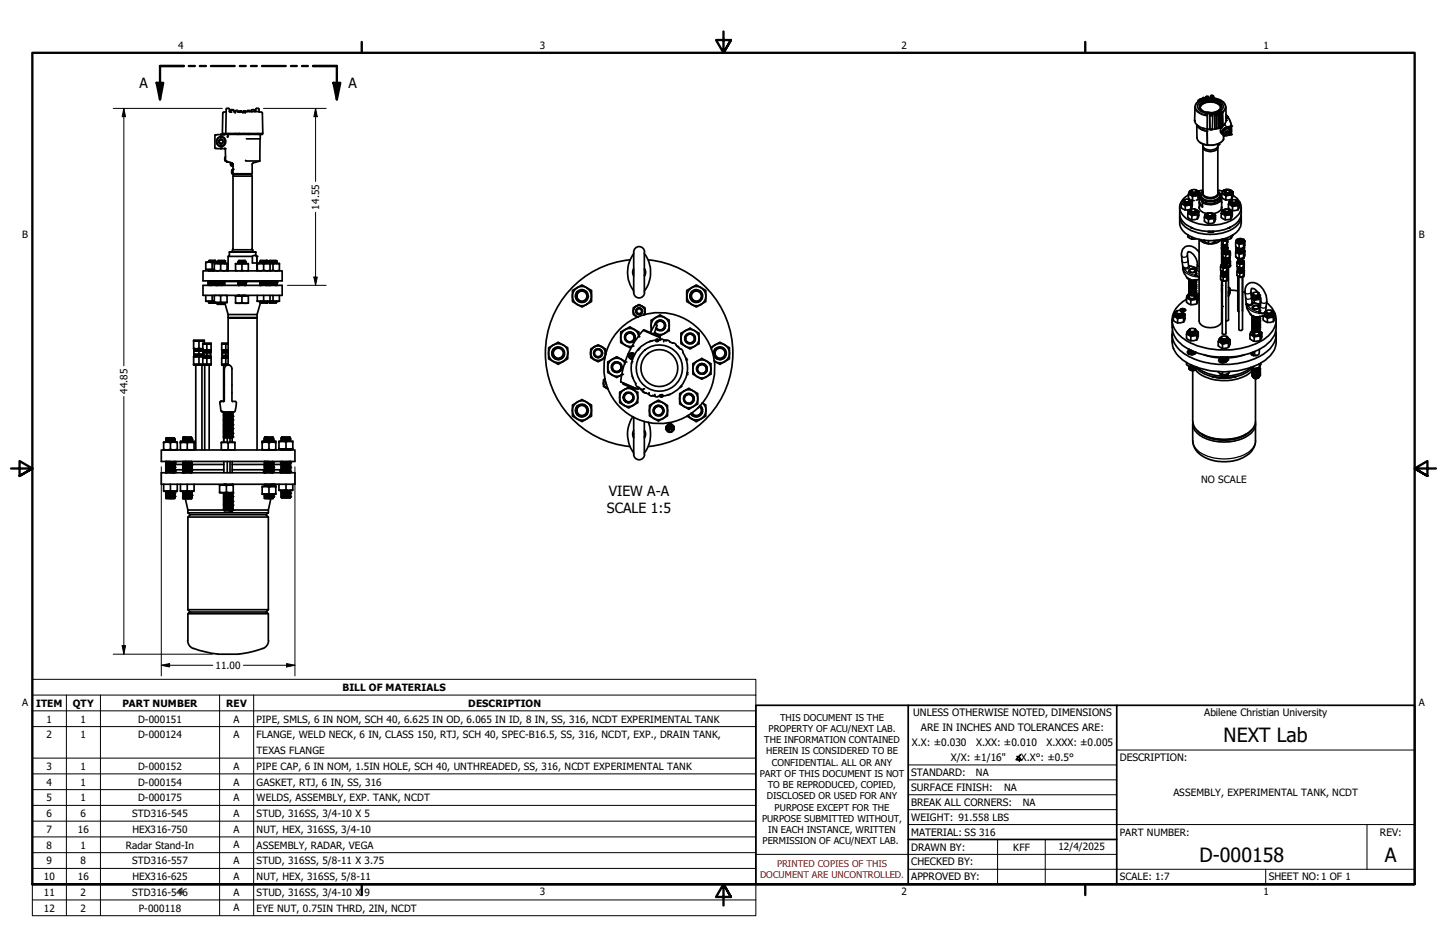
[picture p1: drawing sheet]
<svg xmlns="http://www.w3.org/2000/svg" width="432mm" height="279mm" viewBox="0 0 432 279" stroke-linecap="round" stroke-linejoin="round" font-family="sans-serif">
<defs><g id="words">
<g font-size="5.8">
<text x="365.1" y="221.4">NEXT Lab</text>
<text x="357.9" y="256.9">D-000158</text>
<text x="413.3" y="256.9">A</text>
</g>
<g font-size="4.2">
<text x="41.7" y="26.2">A</text>
<text x="104" y="26.2">A</text>
<text x="181.7" y="148">VIEW A-A</text>
<text x="181.1" y="153">SCALE 1:5</text>
</g>
<g font-size="3">
<text x="53.1" y="14.7">4</text>
<text x="161.1" y="14.7">3</text>
<text x="269" y="14.7">2</text>
<text x="377" y="14.7">1</text>
<text x="95.2" y="62.5" transform="rotate(-90 95.2 62.5)">14.55</text>
<text x="6.6" y="70.9">B</text>
<text x="423.4" y="70.9">B</text>
<text x="38" y="117.5" transform="rotate(-90 38 117.5)">44.85</text>
<text x="358.4" y="144.1">NO SCALE</text>
<text x="64.3" y="199.5">11.00</text>
<text x="102.2" y="206.1">BILL OF MATERIALS</text>
<text x="6.6" y="210.6">A</text>
<text x="10.8" y="210.8">ITEM</text>
<text x="13.9" y="215.5">1</text>
<text x="21.7" y="210.8">QTY</text>
<text x="24.1" y="215.5">1</text>
<text x="36.5" y="210.8">PART NUMBER</text>
<text x="41.2" y="215.5">D-000151</text>
<text x="67.5" y="210.8">REV</text>
<text x="69.7" y="215.5">A</text>
<text x="76.6" y="215.5">PIPE, SMLS, 6 IN NOM, SCH 40, 6.625 IN OD, 6.065 IN ID, 8 IN, SS, 316, NCDT EXPERIMENTAL TANK</text>
<text x="139.7" y="210.8">DESCRIPTION</text>
<text x="272.5" y="213.4">UNLESS OTHERWISE NOTED, DIMENSIONS</text>
<text x="359.3" y="213.4">Abilene Christian University</text>
<text x="423.4" y="210.6">A</text>
<text x="13.9" y="220.2">2</text>
<text x="24.1" y="220.2">1</text>
<text x="41.2" y="220.2">D-000124</text>
<text x="69.7" y="220.2">A</text>
<text x="76.6" y="220.2">FLANGE, WELD NECK, 6 IN, CLASS 150, RTJ, SCH 40, SPEC-B16.5, SS, 316, NCDT, EXP., DRAIN TANK,</text>
<text x="274.8" y="218.1">ARE IN INCHES AND TOLERANCES ARE:</text>
<text x="76.6" y="224.9">TEXAS FLANGE</text>
<text x="272.1" y="222.5">X.X: ±0.030</text>
<text x="283.8" y="226.8">X/X: ±1/16&quot;</text>
<text x="291.3" y="222.5">X.XX: ±0.010</text>
<text x="303" y="226.8">∡X.X°: ±0.5°</text>
<text x="312.3" y="222.5">X.XXX: ±0.005</text>
<text x="334.1" y="226.9">DESCRIPTION:</text>
<text x="13.9" y="229.6">3</text>
<text x="24.1" y="229.6">1</text>
<text x="41.2" y="229.6">D-000152</text>
<text x="69.7" y="229.6">A</text>
<text x="76.6" y="229.6">PIPE CAP, 6 IN NOM, 1.5IN HOLE, SCH 40, UNTHREADED, SS, 316, NCDT EXPERIMENTAL TANK</text>
<text x="271.9" y="231.4">STANDARD:</text>
<text x="291.2" y="231.5">NA</text>
<text x="13.9" y="234.3">4</text>
<text x="13.9" y="239">5</text>
<text x="24.1" y="234.3">1</text>
<text x="24.1" y="239">1</text>
<text x="41.2" y="234.3">D-000154</text>
<text x="41.2" y="239">D-000175</text>
<text x="69.7" y="234.3">A</text>
<text x="69.7" y="239">A</text>
<text x="76.6" y="234.3">GASKET, RTJ, 6 IN, SS, 316</text>
<text x="76.6" y="239">WELDS, ASSEMBLY, EXP. TANK, NCDT</text>
<text x="271.9" y="235.8">SURFACE FINISH:</text>
<text x="299.7" y="236">NA</text>
<text x="350.1" y="237.3">ASSEMBLY, EXPERIMENTAL TANK, NCDT</text>
<text x="13.9" y="243.6">6</text>
<text x="24.1" y="243.6">6</text>
<text x="39.4" y="243.6">STD316-545</text>
<text x="69.7" y="243.6">A</text>
<text x="76.6" y="243.6">STUD, 316SS, 3/4-10 X 5</text>
<text x="271.9" y="244.7">WEIGHT: 91.558 LBS</text>
<text x="271.9" y="240.3">BREAK ALL CORNERS:</text>
<text x="305.2" y="240.2">NA</text>
<text x="13.9" y="248.3">7</text>
<text x="23.2" y="248.3">16</text>
<text x="39.5" y="248.3">HEX316-750</text>
<text x="69.7" y="248.3">A</text>
<text x="76.6" y="248.3">NUT, HEX, 316SS, 3/4-10</text>
<text x="271.9" y="249.2">MATERIAL: SS 316</text>
<text x="334.1" y="249.2">PART NUMBER:</text>
<text x="411.8" y="249.2">REV:</text>
<text x="13.9" y="253">8</text>
<text x="13.9" y="257.7">9</text>
<text x="24.1" y="253">1</text>
<text x="24.1" y="257.7">8</text>
<text x="37.5" y="253">Radar Stand-In</text>
<text x="39.4" y="257.7">STD316-557</text>
<text x="69.7" y="253">A</text>
<text x="69.7" y="257.7">A</text>
<text x="76.6" y="253">ASSEMBLY, RADAR, VEGA</text>
<text x="76.6" y="257.7">STUD, 316SS, 5/8-11 X 3.75</text>
<text x="271.9" y="253.6">DRAWN BY:</text>
<text x="302.4" y="253.7">KFF</text>
<text x="315.8" y="253.6">12/4/2025</text>
<text x="13.1" y="262.4">10</text>
<text x="23.2" y="262.4">16</text>
<text x="39.5" y="262.4">HEX316-625</text>
<text x="69.7" y="262.4">A</text>
<text x="76.6" y="262.4">NUT, HEX, 316SS, 5/8-11</text>
<text x="271.9" y="262.5">APPROVED BY:</text>
<text x="271.9" y="258.1">CHECKED BY:</text>
<text x="334.1" y="262.5">SCALE: 1:7</text>
<text x="378.6" y="262.5">SHEET NO:1 OF 1</text>
<text x="13.1" y="267.1">11</text>
<text x="24.1" y="267.1">2</text>
<text x="39.4" y="267.1">STD316-5446</text>
<text x="69.7" y="267.1">A</text>
<text x="76.6" y="267.1">STUD, 316SS, 3/4-10 X 9</text>
<text x="161.1" y="266.9">3</text>
<text x="269" y="266.9">2</text>
<text x="377" y="266.9">1</text>
<text x="13.1" y="271.8">12</text>
<text x="24.1" y="271.8">2</text>
<text x="41.4" y="271.8">P-000118</text>
<text x="69.7" y="271.8">A</text>
<text x="76.6" y="271.8">EYE NUT, 0.75IN THRD, 2IN, NCDT</text>
</g>
<g font-size="2.8">
<text x="232.8" y="214.9">THIS DOCUMENT IS THE</text>
<text x="228" y="221.6">THE INFORMATION CONTAINED</text>
<text x="229.4" y="218.3">PROPERTY OF ACU/NEXT LAB.</text>
<text x="228.6" y="225">HEREIN IS CONSIDERED TO BE</text>
<text x="226.7" y="231.7">PART OF THIS DOCUMENT IS NOT</text>
<text x="230.3" y="228.3">CONFIDENTIAL. ALL OR ANY</text>
<text x="228.8" y="238.4">DISCLOSED OR USED FOR ANY</text>
<text x="229.2" y="235">TO BE REPRODUCED, COPIED,</text>
<text x="227.4" y="245">PURPOSE SUBMITTED WITHOUT,</text>
<text x="231.1" y="241.7">PURPOSE EXCEPT FOR THE</text>
<text x="227.6" y="251.8">PERMISSION OF ACU/NEXT LAB.</text>
<text x="229.2" y="248.4">IN EACH INSTANCE, WRITTEN</text>
</g>
<g font-size="2.8" fill="#f00">
<text x="226.8" y="261.9">DOCUMENT ARE UNCONTROLLED.</text>
<text x="231.9" y="258.6">PRINTED COPIES OF THIS</text>
</g>
</g></defs>
<!-- layer: Visible (ANSI) -->
<g fill="none" stroke="#000" stroke-width=".51">
<path d="M66.5 39.8l-.1 .3h.2M67.4 33.3l-.9 .4-.1 6.1h.2v.3l.1-.3h1.6v.3h.2v-.3h2.5v.3h-2.5M68.5 33.3l-.1-.9h-.9l-.1 7.4M68.5 33.3h.3M68.8 33l.2-.3 .7 .1 .1 .5M68.8 33h.5M68.8 33v.5M69.8 33.3h.1M69.8 33.3h.5M71 33.3h.5M71.1 33.4l-.2-.4h-.6l-.1 .7M71.3 39.8h2.8v.3h-2.8z"/>
<path d="M72.1 33.4l-.1-.3h-.4l-.1 .4M72.6 33.3l-.1 .4M72.6 33.3h-.5M72.6 33.3h.4M72.7 33.3l-.1 .1M72.9 33.3l.1 .1M73 33.2l-.3-.1h.5l.1 .2M73 33.3l.2 .4M73 33.3h4.3M73.8 33.3l.1-.3h.6v.3M75 33.3v-.5l.2-.1 .7 .1v.5M76.3 33.3v-.9l.9-.1 .1 1.2"/>
<path d="M77.3 33.3l.7 .2 .3 .2 .1 6.1h-1.4v.3M78.2 39.8v.3h-1.4M78.3 39.8l-.1 .3M357.2 37.4l-.1-.2 .1 3.8a2.99 2.99 0 0 0 3.2 2.2M357.2 37.4l.2 .1M357.3 37.4a3.8 3.8 0 0 0 2.9 1.8M357.4 37.5h.1M357.4 37.5l1.8 .9M357.6 30h.3M357.6 30v.2M357.7 30.2h-.1a1.99 1.99 0 0 0-1 1.7l-.1 4.2 .7 1.3M357.9 30h.1"/>
<path d="M358.1 31.9l.5 1M358.1 32.1a3.3 3.3 0 0 1 4-1.6l1.6 .6 .5 1M358.5 29.6l-.4-.1-.2 .5M358.5 29.7h.1M358.5 29.6v.1M358.6 32.8l1.8 .7M358.6 29.7h.1M359.2 38.4l1.9 .1M359.4 38.4h-.2M360.4 33.5l.7 .1v.6M360.4 33.5l-.2 .7M360.6 29l.1 .2h.6v-.6l.6-.2 .2 .2v.6a3.9 3.9 0 0 1 3.7 2.7l.1 4.2-.5 1-.5 .4"/>
<path d="M360.6 29l-.1 .1M360.6 29l-.2-.3-.4 .1-.1 .5-.4 .1-.5-.3-.4 .6M361.1 38.5l.2 .2M361.2 38.5l.1 .2M361.3 38.7h.3M361.7 38.5l-.1 .2M361.8 34.2v-.3l.3-.2 .4 .1v.4M361.8 33.8l-.7 .1M362.5 33.8a2.49 2.49 0 0 0 2.5-2.4 4.4 4.4 0 0 0-5.3-1.7 2.32 2.32 0 0 0-2.3 2.3 3.2 3.2 0 0 0 2.8 1.8M363 34l.1-.2 .4-.1v.4M363.6 38.2l.1 .1M363.6 38.2l-2 .5"/>
<path d="M363.8 32.8a4.5 4.5 0 0 1-2.7 .8M363.8 33.8v.1M363.9 33.7l.1-.2 .3 .2v1.9M364.2 31.9l-.5 1M364.4 33.5l.2 .3M364.4 39.6l.6 .7 1 .1M364.5 33.4h.3M364.5 33.4v.1M364.6 37.7l-1 .5M364.6 37.7h.1M364.6 37.8v.3M364.6 37.7v.3"/>
<path d="M364.6 37.7v.1M364.8 33.5v.1M364.8 33.4l.1 4.1M364.9 37.5l-.3 .2M365.2 37.2l.1 .1M365.8 34.1l.7 .8M365.9 34.7l.4 .2M365.9 34.9h.2l-.2 .2M365.9 34.7l.4 .2v.2M366 35v.1M366.3 34.9v.2l-.4 .2M366.3 34.9h.2"/>
<path d="M366.5 34.9l1 2.4v2.8l-1.3 .3M366.7 39.6a.77 .77 0 0 0-.1-1.2 .77 .77 0 0 0-1.2 .4 .68 .68 0 0 0-.1 1 .68 .68 0 0 0 1 .1h-.7l-.3-.2M366.8 38.6l.2 .4-.4 .6M367.3 38.4a1.49 1.49 0 0 0-1.9-.1 1.49 1.49 0 0 0-.5 1.8M65.3 42.2h.1M65.4 42.4l.4 .4M65.4 42.1v.3M65.4 42.1h.1M65.4 42.4h.1M65.8 41.7a.6 .6 0 0 1 .7 .5 .6 .6 0 0 1-.7 .6M65.8 41.7l-.4 .4M65.8 41.7h.1"/>
<path d="M65.8 42.8h.1M65.8 40.1h1.1zM65.9 40.1h.1M66 40.1l-1.9 .2v3.8l3.1 .2M66.7 40.1h1.6M67 40.1h-.1M67.1 44.3h.1l.1 3.6 1.9 .7 .3 .4M67.1 47.7l.1 .2M67.1 47.6v.1M67.2 46.9l-.1 .7M67.2 47.9l.3 .2M67.2 47.9h.1"/>
<path d="M67.3 46.7l-.2 1M67.6 48.1l.7 .2M67.9 40.9v-.8v.8M68.8 48.5v.8l.7 .3M69.2 51.1v.3M69.3 48.8l-.2 .2 .2 .3M69.5 52.5l-.1 22M69.5 50.5l-.3 .2v1l.3 .1M69.5 49v2.8h5.7v-2.8M69.5 52.5h5.7M69.8 51.8l-.3 .7M69.8 51.9h5.1"/>
<path d="M71 40.1h.3M73.3 47.8v.2h4.2M73.5 41.4h4.1M74.1 40.1h2.7v-.3h-2.4v.3M74.9 51.9l.3 .6M74.9 51.8v.1M75.2 52.5l.2 22M77.4 48.1l-1.8 .5-.4 .4M77.5 48l-.1 .1M77.6 41.4l-.1 6.6M77.7 40.2l-.1 1.2M77.8 40.1h-.1"/>
<path d="M353.4 59.8h-.1M353.5 59.6a.53 .53 0 0 0 .1 .7 .53 .53 0 0 0 .7 0l.6-.4-.1-.2a.78 .78 0 0 1-.7 .7 .78 .78 0 0 1-.8-.6v.4v-.2M353.7 59.4h.3a.53 .53 0 0 1 .7 .1 .53 .53 0 0 1 0 .7 .53 .53 0 0 1-.8 0 .4 .4 0 0 1-.5-.3 .4 .4 0 0 1 .3-.5zM354.6 58.2a3.9 3.9 0 0 0-2.6 3.6 3.9 3.9 0 0 0 2.5 3.7 13.6 13.6 0 0 0 14.4-.8 3.6 3.6 0 0 0-.5-6.2l-.4-.3M354.6 59.5l1.2 .7M354.6 57.9l1.3 .7M354.6 57.9v1.2l.4 .3M354.7 59.6l.3 .1a.73 .73 0 0 1 .6 .9l.2-.4M354.8 59.6a.56 .56 0 0 1 0 .7 .56 .56 0 0 1-.7 .2l-.8-.3M354.9 59.8a.91 .91 0 0 1-1.5 .2M355 59.9a.91 .91 0 0 1-.7 .8 .91 .91 0 0 1-.9-.2l-.1-.4M355.4 57.5l.1 .3 .6 .2 1-.3"/>
<path d="M355.4 57.3v.1M355.5 59.6l.4 .2M355.5 56.9v.1M355.7 56.8a.53 .53 0 0 0 .1 .6 .53 .53 0 0 0 .7 0l.6-.3-.1-.3a.82 .82 0 0 1-.6 .8 .82 .82 0 0 1-.9-.4v-.2v.3l-.1-.1M355.7 57.7l.5 .2 .7-.2M355.7 56.7a.86 .86 0 0 0-.8 1.1 .86 .86 0 0 0 1.1 .6h.7l-.8 .2M355.7 56.7l-.6 .2-.5 1M355.9 56.6h.1a.54 .54 0 0 1 .8-.1 .54 .54 0 0 1 .1 .8 .54 .54 0 0 1-.8 0 .4 .4 0 0 1-.5-.2 .4 .4 0 0 1 .3-.5zM355.9 59.8h.5M355.9 58.6v1.2M356.7 58.4l.7-.3 .4-.4-.3 .7zM356.9 56.7l.2 .1a.63 .63 0 0 1 .6 .2 .63 .63 0 0 1 .1 .7l-.2-.6z"/>
<path d="M356.9 56.8a.56 .56 0 0 1 .1 .7 .56 .56 0 0 1-.7 .2l-.8-.4M356.9 57.5l-.3 .2-.9-.2M357.1 57a.86 .86 0 0 1-1.5 .2M357.1 57.1a.85 .85 0 0 1-.7 .7 .85 .85 0 0 1-.9-.5M357.2 57.3a1.04 1.04 0 0 1-1.8 .1M357.2 57.4l-.2 .4-.4 .2M357.2 57.5l-.1 .2M357.5 58.4v1.1M357.7 59.3l-.7 .4M357.9 59v3.1M357.9 58.7l-.1 .2M357.9 57.3v1.4"/>
<path d="M358.1 58.9v-.6l-.2 .7M358.7 57.3l.3-.2a1.32 1.32 0 0 0-.8 1.3 1.32 1.32 0 0 0 1 1.2 3.8 3.8 0 0 0 5-1.1l-.1-.7-.7-.7a1.36 1.36 0 0 1 .8 1.4 1.36 1.36 0 0 1-1.2 1.2 3.9 3.9 0 0 1-4.8-1l.1-.9zM358.9 57.8v.1M359 56.7l-1.5 .3M359 57.3a1.19 1.19 0 0 0-.5 1.3 1.19 1.19 0 0 0 1 .9 3.8 3.8 0 0 0 4.4-.8v-.9l-.5-.5M359 43.9v13.7a1.65 1.65 0 0 0 1.9 1.6l1.2-.1a1.3 1.3 0 0 0 1.3-1.6M359 42.9a1.78 1.78 0 0 0 2.1 1.9l.8-.2a1.44 1.44 0 0 0 1.5-1.7M359 43.7a1.69 1.69 0 0 0 2.1 1.5h.3a1.69 1.69 0 0 0 2-1.5M363.4 56.7l1.5 .3M363.4 43.9v13.7M363.5 57.8v.1M363.7 42.8v.3l-.3 .1"/>
<path d="M364.2 58.6a1.17 1.17 0 0 1-.7 1.9l-.6 .2a4.9 4.9 0 0 1-4.2-.4l-.8-1.3M364.2 58.3v.6M364.6 59.2v2.9M364.6 57.7v1.2l1.2 .7M364.6 57.7l1.2 .7M364.8 57.2v.1a1.59 1.59 0 0 0 2.6 .6 .75 .75 0 0 0 .3-.9 .75 .75 0 0 0-.9-.4l-.9-.1 1 .1 1.1 .6M364.8 57.2l-.2 .5M365.1 56.8l.8-.3-1.1 .7zM365.1 40.3v1.2a5.3 5.3 0 0 1-7 1M365.3 40.4l-.2 .3M365.4 40.4l-.2 .3M365.4 57.4a1.09 1.09 0 0 0 1.7 .1"/>
<path d="M365.4 57.2a.91 .91 0 0 0 .8 .7 .91 .91 0 0 0 1-.5M365.6 57.1v.2M365.6 56.9v.4v-.3a.69 .69 0 0 0 .3 .7 .69 .69 0 0 0 .9-.2l.2-.2v-.4M365.7 56.8l.4-.2a.48 .48 0 0 1 .7 .1 .48 .48 0 0 1-.1 .7l-.3 .1a.51 .51 0 0 1-.6-.1 .51 .51 0 0 1-.1-.6zM365.8 58.4v1.2M366.8 40.1l-.4-1-.6 .1 .6 .9 .2 .1M366.8 40.1a1.14 1.14 0 0 0 .4-1.8 1.14 1.14 0 0 0-1.8 .1 1.13 1.13 0 0 0-.5 1.6 1.13 1.13 0 0 0 1.7 .2M366.8 40.1l-.2 .1M366.8 57.7l-.3 .1M367 57.3a1.08 1.08 0 0 1-1.4 .2M367 57l.1 .5v-.5M367.2 57.3l-.6 .5h-.9"/>
<path d="M367.2 57.4l-.3 .3M367.2 57.3v.1M367.5 59.9l-.1 .1M367.5 59.4l-1.7 .2M367.5 58.2l-1.7 .2M367.5 58.2v1.2M367.6 59.8a.57 .57 0 0 0 .2 .7 .57 .57 0 0 0 .8-.1l.3-.1v-.5a.84 .84 0 0 1-.6 .8 .84 .84 0 0 1-.9-.3v-.3v.4l-.1-.2M367.7 59.7l.6-.1a.46 .46 0 0 1 .6 .4 .46 .46 0 0 1-.7 .4 .48 .48 0 0 1-.5-.2 .48 .48 0 0 1 0-.5zM368 57.2v1.2l-.5 1M368 57.2l-.5 1M368.9 59.8l.1 .1M369 59.9a.65 .65 0 0 1-.3 .7 .65 .65 0 0 1-.7 0l-.7-.2a.99 .99 0 0 0 1 .4 .99 .99 0 0 0 .8-.7"/>
<path d="M62.2 78l.2 .1M62.4 77.8l1.8-.1-2 .3M62.4 78.2l.9 .2 1-.2M62.4 78.2l-1 .2M62.4 77.8l1.9-.1 .1 .2M62.4 77.9l-.2 .1M62.4 77.8v.1M62.4 78.1v.1M62.9 77.7l-.5 .1M63.3 78.4v1.8M64.2 77.7l-1.8 .2M64.3 78l-1.9 .1"/>
<path d="M64.3 78l-1.8 .2M64.3 78l.2 .2h-.3M64.3 78.2h.6M64.3 78h.1M64.4 77.9l-2.2 .1M64.4 77.9l-.1 .1M64.8 78.3l.1 .2M64.9 78.5l.9 .2 1-.2M64.9 78.5l-1 .2M64.9 78.2h-3.5v2.2h2.5M64.9 78.2l-.1 .1M64.9 78.2h.1"/>
<path d="M64.9 78.5h.1M65 77.9l.2 .1M65.5 78.1l-.6 .1M65.8 78.7v1.9M66.7 78l.2 .3-2.2 .1M66.7 78.5h.3M66.8 78.4l-1.9 .1M66.8 78.4l-1.8 .1M66.8 78.5l1.2 .2v1.9h-.2M66.8 78.4h.1M66.8 78.4l.2 .1M66.9 78.2h.2"/>
<path d="M66.9 78.3l-.1 .1M66.9 78.5h.2M67.1 77.8l-2.1 .1M67.1 78.1l-.3 .1M67.1 77.8l-1.9 .2M67.1 78.5h-.1M67.1 77.9l-1.9 .1M67.1 77.8l-1.9-.1-.2 .2M67.1 77.9l.1 .1M67.1 78.2l.1 .1M67.1 77.8v.1M67.1 78.1v.1"/>
<path d="M67.1 78h.1M67.1 78l-2.2 .2M67.1 78h-2.2l1.8 .1-1.9 .2M67.2 78h-.7M67.2 78.4h-.4M67.2 78.3l-.4 .1M67.2 78.3v.1M67.2 78.4l-.1 .1M67.2 78l-.1 .1M67.8 78.5v2.3M68 78.7v-.2h-4.1v2.3M68.1 76.5h7.2"/>
<path d="M68.3 76.3l-.2 .2v4.3l-.1-.2M68.5 76l-.2 .3M68.5 75.2h7.8M68.5 75.2v.9M69.4 74.6l-.5 .5M69.4 74.5h6M69.4 74.5h.1M70.3 78.7h1.9M71.1 78.5h.1M71.1 78.2l.1 .1M71.1 78.5l.1 .1M71.2 78l-.1 .2"/>
<path d="M71.2 78.4l-.1 .1M71.2 78h.1M71.2 78.3v.1M72.2 78.7h1.9M72.2 78.7v1.9M72.6 78l-1.5 .2M72.6 78h.7M73.2 78.5l-1.7 .1M73.2 78.1l-2 .2M73.2 77.8l-2 .2M73.2 78.5l-.4 .1M73.2 78.2l-2 .2"/>
<path d="M73.2 77.9l-2 .1M73.2 77.9l.1 .1M73.2 77.8h.1M73.2 78.5v.1M73.2 78.2l.1 .1M73.2 77.8v.1M73.2 78.1v.1M73.2 78.5h.1M73.2 77.8l-1.9-.1-.2 .2M73.3 78h.1M73.3 78h-.7M73.3 78l-2.2 .2"/>
<path d="M73.3 78.4l-2.2 .1M73.3 78.3l-2.2 .2M73.3 78.4l-.1 .1M73.3 78l-.1 .1M73.3 78.3v.1M75.3 76.5l.6-.4 .7 .4M75.3 76.5v1.9h1.3M75.4 74.6l.5 .5M75.4 74.5h.1M76.3 76l.2 .3M76.3 75.2v.9M76.5 76.3l.1 .2"/>
<path d="M76.6 76.5v4.3M76.8 78.7l.7-.2 1.2 .2M77 78.4h.7l-.7 .1zM77.5 78.5h.1M77.5 78.2l.2 .1M77.6 77.9l.1 .1M77.7 78l-.2 .2M77.7 78.4l-.2 .1M77.7 78h.1M77.7 78.3v.1M78.7 78.7l.7-.2 1.2 .2M78.7 78.7v1.9"/>
<path d="M79.1 78l-1.6 .2M79.1 78h.8M79.6 78.5h.1M79.6 77.7v.1M79.6 77.8l-2 .1M79.6 78.5h-1.2M79.6 78.1l-1.9 .2M79.6 77.8l-1.9 .2M79.6 78.2l-1.9 .2M79.6 77.9l-1.9 .1M79.6 77.8h.3M79.6 77.9l.2 .1"/>
<path d="M79.6 78.2l.2 .1M79.6 77.8v.1M79.6 78.1v.1M79.7 78.2h.2M79.7 77.9h.2M79.8 78h-.7M79.8 78.4h.7M79.8 78l-2.3 .2M79.8 78.4l-2.3 .1M79.8 78.3l-2.3 .2M79.8 78.4h.6M79.8 78.4l-.2 .1"/>
<path d="M79.8 78l-.2 .1M79.8 78.3v.1M79.9 78.1l-.3 .1M79.9 77.8l-.3 .1M79.9 77.8l-2.2-.1-.1 .2M79.9 77.9l.2 .1M79.9 78.2l.2 .1M79.9 77.8v.1M79.9 78.1v.1M79.9 78h.2M80 78h-.2h.1M80 78.4h.1"/>
<path d="M80.1 78.3l-.3 .1M80.1 78.3v.1M80.1 78l-.2 .1M80.3 78.2l.2 .1M80.3 78.5h.1M80.4 77.9l.1 .1M80.5 78l-.2 .2M80.5 78.4l-.2 .1M80.5 78h.1M80.5 78.3v.1M80.6 78.5v2.3l2.8-.2M80.6 78.5h-3.8v2.3"/>
<path d="M80.6 78.5l.9 .2 .9-.2M80.6 78.5h2.8v2.3M81.5 78.7v1.9M81.9 78l-1.6 .2M81.9 78h.6M82.4 78.5h.1M82.4 77.8l-2 .1M82.4 78.5h-1.2M82.4 78.1l-1.9 .2M82.4 77.8l-1.9 .2M82.4 78.2l-1.9 .2M82.4 77.9l-1.9 .1"/>
<path d="M82.4 78.5l1 .2M82.4 77.8l-1.9-.1-.1 .2M82.4 78.2l.2 .1M82.4 77.9l.1 .1M82.4 77.8v.1M82.4 78.1v.1M82.5 78h.1M82.5 78l-2.2 .2M82.5 78h-.6M82.5 78l-.1 .1M82.6 78.4l-2.3 .1M82.6 78.3l-2.3 .2"/>
<path d="M82.6 78.3v.1M82.6 78.4l-.2 .1M188 77.5a28 28 0 0 0-25.2 27.8 28 28 0 0 0 25.2 27.9M189.1 75.2a1.62 1.62 0 0 1 1.6-1.7 1.62 1.62 0 0 1 1.6 1.7M189.1 75.6a9.4 9.4 0 0 0 0 11.2M189.1 75.2v12M192.3 75.6a9.4 9.4 0 0 1 0 11.2M192.3 75.2v12M193.4 77.5a28 28 0 0 1 25.3 27.8 28 28 0 0 1-25.3 27.9M352 64.1a5.1 5.1 0 0 0 4.4 5 13.4 13.4 0 0 0 12.7-1.8 3.5 3.5 0 0 0 1.2-3.2M352 64.6v1.9a5.3 5.3 0 0 0 3.9 4.3 13.8 13.8 0 0 0 13.2-1.6 4.4 4.4 0 0 0 1.3-2.7v-1.9M352 61.8v2a5.3 5.3 0 0 0 3.9 4.3 13.8 13.8 0 0 0 13.2-1.6 4.4 4.4 0 0 0 1.3-2.7v-2"/>
<path d="M352.5 60.7l.4-.9 .7-.2a.81 .81 0 0 0-1 .8 .81 .81 0 0 0 1 .8h.9l-.8 .2M352.5 60.7l1.2 .7M352.5 60.7v1.2l1.2 .7M353.3 60.3a1.03 1.03 0 0 0 1.7 0M353.5 60.6l.6 .2 .6-.2M353.7 61.4v1.2M354.5 63.6v1.2l1.2 .7M354.5 63.6l1.2 .7M354.5 70v.6l1.2 .7M354.5 61.2l1.1-.6-.3 .6zM354.6 63.1l-.1 .5M354.7 79.3l-.4-3.2a.76 .76 0 0 1 .4-1 .76 .76 0 0 1 1 .5l1 1 .6 1.4-.4 3.6"/>
<path d="M354.7 79.2l1.6 .4 .8 .5M354.8 60.3l-.4 .2-.9-.1M354.9 62.7l.6-.2-.9 .6zM355 60.1a1 1 0 0 1-1.7 .1M355 60.3l-.2 .3M355.2 63.2a.99 .99 0 0 0 .9 .6 .99 .99 0 0 0 .9-.6M355.2 63.1v.1M355.3 63.3l.2 .3M355.3 61.2v1.2M355.3 62.7h.1M355.5 62.5a.53 .53 0 0 0 .2 .7 .53 .53 0 0 0 .7-.1 .39 .39 0 0 0 .4-.1 .39 .39 0 0 0 0-.5 .78 .78 0 0 1-.7 .8 .78 .78 0 0 1-.8-.6v.4l-.1-.2M355.5 63.5h1.2"/>
<path d="M355.5 63.2l.4 .2 .8-.2M355.5 67.9l.4 .1M355.5 62.4l.7-.1a.41 .41 0 0 1 .5 .1 .41 .41 0 0 1 0 .5l-.1 .1a.59 .59 0 0 1-.8 .2 .59 .59 0 0 1-.3-.8zM355.7 64.3v1.2M355.7 70.7v.6M355.7 67.9l-.4-.1 .7 .3M355.8 60.2v1.2l-.4 .9-.9 .3h-.8M356.6 62.4l1.2 .7M356.7 62.5l.6 .2a.72 .72 0 0 1 .2 .8 .72 .72 0 0 1-.6 .5 1.51 1.51 0 0 1-2.3-.9M356.7 62.5a.59 .59 0 0 1 0 .8 .59 .59 0 0 1-.8 .1l-.6-.3M356.9 62.7a.91 .91 0 0 1-1.6 .2M356.9 62.9a.91 .91 0 0 1-.8 .7 .91 .91 0 0 1-.9-.5"/>
<path d="M357 63a1.05 1.05 0 0 1-1.8 .2M357 63.1l-.2 .5M357 71.2l-1.3 .1M357.3 65.3l-1.6 .2M357.3 64.1l-1.6 .2M357.3 64.1v1.2M357.8 63.1v1.2l-.5 1M357.8 63.1l-.5 1M357.8 71.4v24.4a3.1 3.1 0 0 0 3.8 1.9 2.78 2.78 0 0 0 3-1.9v-12.2M357.8 75.2a3 3 0 0 0-4.6-1.2l-.6 1.6 .3 4.3a5.4 5.4 0 0 0 1.9 3.5 4 4 0 0 0 3-.1M357.9 61.6a2.13 2.13 0 0 0 2.2 2.1M357.9 60.3l.9 1.4a1.58 1.58 0 0 1-.9-1.4z"/>
<path d="M357.9 61.8l-.1 .2M358 71.4a4.6 4.6 0 0 0 6.4 0M358.1 71.4l.4 .4 1.7 .7h-.3M358.8 60.5v1.2M359.1 71.6l.3 .2M359.4 64.8v1.1l1.2 .8M359.4 64.8l1.2 .7M359.4 71.6l.1 .5 1.1 .5M359.6 64.1a1.59 1.59 0 0 0 2.7 .7 .84 .84 0 0 0 0-1 .84 .84 0 0 0-1-.2h-.6h1l1 .7M359.6 64.1l-.2 .7M359.7 63.9l1-.3h-.5l-.6 .5zM360.2 64.4l.2 .3 .6 .2a.75 .75 0 0 0 .9-.5"/>
<path d="M360.3 63.9l-.1 .1M360.4 64.7l.1 .1M360.4 63.8l.3-.2a.59 .59 0 0 1 .7-.1 .59 .59 0 0 1 .3 .6l-.1 .1a.67 .67 0 0 1-.7 .2 .67 .67 0 0 1-.5-.6zM360.4 63.8a.63 .63 0 0 0 .4 .7 .63 .63 0 0 0 .8-.2l.2-.5a.87 .87 0 0 1-.7 .8 .87 .87 0 0 1-.9-.4v-.2v.4v-.2a.88 .88 0 0 0 .9 .6 .88 .88 0 0 0 .8-.7M360.6 69h.8M360.6 65.5v1.2M360.6 71.8v.8M360.7 69h.6M360.8 69h.3M360.8 69.2l1-.2-.8 .3M361.6 64.7l-.5 .2M361.6 69.1l-.3 .2"/>
<path d="M361.7 63.8a.75 .75 0 0 1-.3 .9 .75 .75 0 0 1-1-.2l-.2-.1M361.7 64.5l-.6 .2-.7-.2M361.8 64a.95 .95 0 0 1-1.5 .1M361.9 69l-.1 .2M361.9 64.3a1.11 1.11 0 0 1-1.6 .3M361.9 69.1l-.1 .1M361.9 64.4l-.3 .4M361.9 64.3v.1M362.1 69a1.53 1.53 0 0 1-1.7 0M362.3 66.4l-1.7 .3M362.3 65.2l-1.7 .3M362.3 65.2v1.2"/>
<path d="M362.3 71.7v.7M362.5 72.5l-.7 .1M362.6 71.7l-.3 .7-1.7 .2M362.7 64.3v1.1l-.4 1M362.7 64.3l-.4 .9M363.3 71.6l-.7 .3M364.2 79.6l.8 .4M364.2 71.4a3.2 3.2 0 0 1-2.4 1.2M364.4 78.9l.9-.2a.64 .64 0 0 1 1 .5 .64 .64 0 0 1-1 .6 .66 .66 0 0 1-.7-.2 .66 .66 0 0 1-.2-.7zM364.4 63.6v1.2l1.2 .7M364.4 63.6l1.2 .7M364.6 75.6l.3 .2-.3-.2"/>
<path d="M364.6 73.9a.9 .9 0 0 0 1.5-.2 1.01 1.01 0 0 1-1.5 .3 .9 .9 0 0 0 1.5-.1 .95 .95 0 0 1-1.5 .2l.8 .3 .6-.2 .1-.3M364.6 71.5l1 .2 .5-.3-.7 .4-.8-.2M364.6 73.9l.2 .1zM364.6 72.9v.1M364.6 73.2a1.18 1.18 0 0 0 1.7-.4 1.04 1.04 0 0 1-1.7 .4zM364.6 61.6a2.29 2.29 0 0 1-2.6 2.1M364.6 71.4v7.5M364.6 74.3v.1M364.6 75.5h.1M364.6 71.6v.1M364.6 72.8h.1M364.6 75.5l.3 .2"/>
<path d="M364.6 72.8l1 .2M364.6 71.7l.4 .2M364.6 78.8a.61 .61 0 0 0-.1 .8 .61 .61 0 0 0 .9 .2 .56 .56 0 0 0 .7-.3 .56 .56 0 0 0-.1-.7M364.6 73a1.2 1.2 0 0 0 1.4-.2l-.2 .3-.6 .1M364.6 72.8l1.2 .2M364.6 73l.6 .2M364.6 72.8a.93 .93 0 0 0 1.2 .1M364.6 73l.7 .3 .7-.3-.5 .2-.7-.1h1M364.6 63.1a1.21 1.21 0 0 0 1.7 1h.4a.84 .84 0 0 0 .9-.9 .84 .84 0 0 0-1-.8h-.9h1l1 .7M364.6 63.1l-.2 .5M364.7 73l.5 .2M364.7 75.7v3"/>
<path d="M364.8 79.4l.2-.2 .8 .2M364.8 79.3h1M364.9 73.2h.7M364.9 62.7l.8-.3-.8 .3-.3 .4zM364.9 71.4h.7M364.9 75.6l.9 .4M364.9 79.4l.6 .1a.34 .34 0 0 0 .3-.5 .34 .34 0 0 0-.5-.1 .3 .3 0 0 0-.5 .1 .3 .3 0 0 0 .1 .4h-.1a.48 .48 0 0 1 .5-.5 .48 .48 0 0 1 .5 .5h-.1M364.9 79.2h.8M364.9 74.1h.7M364.9 78.2v.5M365 71.4h.6M365 79.4h.6"/>
<path d="M365 71.9v1.1h.6M365 74.3h.6M365 74.2h.6M365 74.7v.7M365.1 74l-.5-.2 .4 .2h.5h-.3M365.1 74h.4M365.1 77.2v.4l.7 .4M365.1 73.5v.5M365.1 77.9h.1M365.2 74.9l.6-.2a.65 .65 0 0 1 .9 0 .65 .65 0 0 1 .1 .9l-.5 .1a.73 .73 0 0 1-.8 0 .73 .73 0 0 1-.3-.8zM365.2 76.8h.1M365.2 76.8a.88 .88 0 0 0 .9 .7 .88 .88 0 0 0 .8-.7h.1a1.13 1.13 0 0 1-1.8 .4z"/>
<path d="M365.2 63.2l.2 .4 .6 .2a.75 .75 0 0 0 1-.6M365.3 77.8l.3 .3M365.3 77.8a.93 .93 0 0 0 1.5 0 .9 .9 0 0 1-1.5 .1M365.3 77.9h.1M365.3 77.8l.3 .2h.7h-.3M365.3 76.8l.1 .2M365.3 77.9v.1M365.3 76.8l.5 .3 .8-.1M365.3 62.8v.1M365.4 74.8a.61 .61 0 0 0-.1 .8 .61 .61 0 0 0 .8 .2 .56 .56 0 0 0 .8-.3 .56 .56 0 0 0-.2-.7M365.4 77a1.08 1.08 0 0 0 1.4-.1l-.9 .3M365.4 76.9l.5 .2 .6-.1"/>
<path d="M365.4 77l.5 .2M365.4 77l.5 .3h.5l.3-.3-.4 .2-.8-.1 .4 .1M365.4 62.6a.66 .66 0 0 0 .4 .8 .66 .66 0 0 0 .8-.2l.2-.5a.84 .84 0 0 1-.6 .7 .84 .84 0 0 1-.9-.3v-.2v.3l-.1-.1M365.4 63.6h.1M365.5 75.1l.4-.2 .6 .2a.51 .51 0 0 1-.5 .4 .51 .51 0 0 1-.5-.4zM365.5 62.5l.6-.1a.41 .41 0 0 1 .6 .1 .41 .41 0 0 1-.1 .6l-.4 .1a.55 .55 0 0 1-.6 0 .55 .55 0 0 1-.2-.6zM365.6 77.1h1M365.6 75.1a.43 .43 0 0 1 .6-.3 .43 .43 0 0 1 .2 .6h-.7l-.2-.2zM365.6 75.2l.5-.1 .4 .2-.5-.2zM365.6 77.2h.7M365.6 64.3v1.2M365.6 71.1v.3"/>
<path d="M365.7 75.2h.7M365.7 77.1h.6M365.7 78.4h.6M365.7 78.2h.6M365.7 78.1h.7M365.8 76v1M365.8 77.6v.4M365.8 78.7h.1M365.8 78h.5M365.8 74.1h.1M366 73.4a.8 .8 0 0 1-1.2 .6M366.1 71.8l-1.1 .1"/>
<path d="M366.1 79.9l-1.1 .1M366.1 71.8v1M366.1 74.5v.1M366.1 79.9v1M366.1 73.7a.67 .67 0 0 1-.1 .8 .67 .67 0 0 1-.9 0l-.5-.1M366.1 73.7a.46 .46 0 0 1 .2 .4 .46 .46 0 0 1-.3 .4l-1 .2-.4-.3M366.1 73.6l-.1 .3-.5 .1M366.2 71.4l-.6 .4-1-.1M366.2 71.4l-.1 .4M366.2 71.4h.1M366.3 79.2a1.08 1.08 0 0 1-1 .7 1.08 1.08 0 0 1-1-.7l-.1 .4M366.3 79.1l.1 1.2a1.25 1.25 0 0 1-2.2 .3v-1"/>
<path d="M366.3 72.8l-.2 .8M366.4 71.4l-.1 1.1-.2 .3-.5 .2M366.4 79.2l-.3 .7M366.4 73.9v.8M366.6 60.9v1.1l1.2 .8M366.6 60.9l1.2 .7M366.6 79.8v15.6M366.6 68h.1M366.6 63.6l-.5 .2M366.6 78h.1M366.6 78.2h.1M366.7 78.1h.1"/>
<path d="M366.7 78h.1M366.7 62.6a.62 .62 0 0 1 0 .8 .62 .62 0 0 1-.8 .1l-.6-.3M366.7 63.3l-.4 .3-.9-.2M366.8 77.4l-.2 .6-1 .1M366.8 60.3v.1a1.67 1.67 0 0 0 2.8 .4h.1a.93 .93 0 0 0-.9-1.1l1.2 .7M366.8 60.3l-.2 .6M366.8 77.9a.9 .9 0 0 1-1.5 .1M366.8 75.8l-1 .2M366.8 77.9a.97 .97 0 0 1-1.5 .1M366.8 77.9h.1M366.8 77.9a.9 .9 0 0 1-1.5 0M366.8 62.9a.95 .95 0 0 1-1.4 .2"/>
<path d="M366.8 75.8v1M366.8 78.5v1.1M366.9 77.7a.87 .87 0 0 1-.5 .9 .87 .87 0 0 1-1-.2l-.3-.5M366.9 77.7l.2 .2a.77 .77 0 0 1-1.1 .6l-.2 .2-.9-.5 .2-.3M366.9 77.7l-.4 .3h-.7M366.9 62.9a.93 .93 0 0 1-.7 .8 .93 .93 0 0 1-1-.4v-.1M366.9 67.9h.1M367 63.2a1.11 1.11 0 0 1-1.7 .3M367 63.2l-.3 .4M367 60l.7-.3-.9 .6zM367 63.1v.1M367 79.2v.3l-.6 .3 .3-.2"/>
<path d="M367 75.2a1.11 1.11 0 0 1-1.9 .1l-.2 .3M367 75.1l.2 1.2a1.31 1.31 0 0 1-2.3 .3v-1M367 76.8l-.1 .9M367.2 77.9v1l-.3 .6-.5 .2M367.2 75.2l-.4 .6M367.2 67.8l-.6 .1M367.3 65.3l-1.7 .2M367.3 64.1l-1.7 .2M367.3 64.1v1.2M367.3 70.4v.7M367.3 60.5a1 1 0 0 0 1.8 0M367.4 60.6l.3 .3"/>
<path d="M367.7 63.1v1.5l-.4 .7M367.7 63.1l-.4 1M367.7 70.2v.2a1.73 1.73 0 0 1-2.6 .8M367.8 61.6v1.2M368.7 75.2v1.3l1.1 .6M368.7 72.3v1.2l.9 .6h.8M368.7 72.3l1.1 .5M368.8 74.2a1.1 1.1 0 0 0 1 1M368.8 60.7l-.4 .2-.7-.1M368.9 74.8v-.1a1.22 1.22 0 0 0 2.1 .7l.3-.4-.1-.4 .3 .2-.2 .2a.72 .72 0 0 1-.9 .6 1.31 1.31 0 0 1-1.5-.4zM368.9 71.9a1.44 1.44 0 0 0 2.4 0M368.9 71.9l-.2 .4"/>
<path d="M368.9 60.5l-.5 .2-.8-.2M368.9 71.9h.1M368.9 74.7h.1M369 60a.86 .86 0 0 1-1.5 .2M369.1 74.9a1.18 1.18 0 0 0 2.1 0 1.09 1.09 0 0 1-1.6 .5M369.1 74.8l.4 .4M369.1 74.8a1.25 1.25 0 0 0 2.1 0 1.22 1.22 0 0 1-2.1 .3M369.1 74.8l.5 .4 .8-.1-.4 .1M369.1 74.9h.1M369.1 73.9l.2 .1M369.1 78.4l.9 .5M369.1 60.3a1 1 0 0 1-1.8 .1"/>
<path d="M369.1 60.4l-.2 .4M369.1 60.3h.1M369.2 71.4l.2-.1a1.08 1.08 0 0 1 1.2-.2 1.08 1.08 0 0 1 .6 1l-.9 .4a1 1 0 0 1-1.4-.9zM369.2 74l.6 .4a.97 .97 0 0 0 1.2-.4M369.3 77l.5 .2 1.2-.2M369.3 71.4a.63 .63 0 0 0-.4 .8 .63 .63 0 0 0 .9 .3 .94 .94 0 0 0 1 0 .94 .94 0 0 0 .4-.9l-.2-.2M369.3 78a1.04 1.04 0 0 0 .9 .7 1.04 1.04 0 0 0 1-.7M369.3 78.1l-.2 .3M369.4 79.6a.9 .9 0 0 0 .8 .7 .9 .9 0 0 0 .9-.7l.1 .1a1.13 1.13 0 0 1-1.9 .3zM369.4 77.1v.6M369.4 72l.6-.2 .8 .2M369.4 74.1l.5 .2 .9-.2"/>
<path d="M369.4 79.7l.2 .2M369.4 62.5l-1.6 .3M369.4 61.3l-1.6 .3M369.4 61.3v1.2M369.5 77.7l.9-.2a.61 .61 0 0 1 .8 .6 .61 .61 0 0 1-.9 .5l-.2-.1a.53 .53 0 0 1-.7-.1 .53 .53 0 0 1 .1-.7zM369.5 79.7l.6 .2 .7-.1M369.6 72.1l.5 .2a.48 .48 0 0 0 .5-.1 .48 .48 0 0 0 .1-.6l-.4-.2a.58 .58 0 0 0-.9 .5l.2 .2a.34 .34 0 0 1-.2-.4 .34 .34 0 0 1 .4-.2 .5 .5 0 0 1 .7-.1 .5 .5 0 0 1 .1 .7M369.6 71.9h1M369.6 74.2h.9M369.6 77.7a.48 .48 0 0 0-.3 .6 .48 .48 0 0 0 .7 .2 .71 .71 0 0 0 .8 0 .71 .71 0 0 0 .2-.8h-.1M369.6 79.9l.9 .1 .5-.2-.9 .3M369.6 79.8l.5 .1 .6-.1"/>
<path d="M369.6 79.9l.5 .2M369.6 79.8l.5 .4 .5-.1 .3-.3-.4 .3-.8-.2 .4 .2M369.6 79.9h1.1M369.7 72.2h.8zM369.7 75.5h.8M369.7 75.4h.8M369.8 72.8v1.4M369.8 74.7v.5M369.8 75.8v1.3M369.8 78.1l.6-.1 .3 .2-.3-.2zM369.8 78.2a.44 .44 0 0 0 .6 .2 .44 .44 0 0 0 .2-.6h-.1a.42 .42 0 0 0-.5-.1 .42 .42 0 0 0-.2 .5 .3 .3 0 0 1-.1-.4 .3 .3 0 0 1 .4-.1 .4 .4 0 0 1 .5 .1 .4 .4 0 0 1 .1 .4h-.1M369.8 78h.8"/>
<path d="M369.9 78.3h.6M369.9 79.9h.6M370 74.2h.4M370 60.4v1.1l-.6 1M370 60.4l-.6 .9M370 78.9v1M370.4 74.1l-.5 .1M370.4 75.1l-.6 .1M370.6 75.2h-1M370.8 77.1v.5M371 75l-.9 .3-.6-.1M371 74l-.5 .2-1.2-.2 .7 .3"/>
<path d="M371 74l-1 .3M371 74a1.34 1.34 0 0 1-1.6 .1l.6 .2M371 78.7l-1 .2M371 74.5v.4M371 78.7v1M371.1 72.6l-1.3 .2M371.1 72.6v1.3M371.1 75.6v1.3M371.2 74.7a1.21 1.21 0 0 1-2.1 .1l.4 .4M371.2 77.9l.1 1.2a1.23 1.23 0 0 1-1 .8 1.23 1.23 0 0 1-1.2-.5v-1M371.2 73.7a1.28 1.28 0 0 1-1.1 .8 1.28 1.28 0 0 1-1.2-.6v-.1a.45 .45 0 0 0 .5 .6l.4 .3 .6-.2a.78 .78 0 0 0 .9-.8M371.2 79.7l-.2 1-.5 .1"/>
<path d="M371.3 71.7l.2 .1-.2 1.7-.2 .4-.7 .2M371.3 78l-.3 .7M371.3 73.7h.1M371.3 76.5a1.5 1.5 0 0 1-2.4 .1M371.3 73.7l-.1 1.1-.8 .3M371.3 71.9h.1M371.5 74.8v1.3a1.19 1.19 0 0 1-1.7 1M371.5 71.8l-.4 .8M60.6 80.8h23.6v3h-23.6zM60.6 85.1h23.6v3h-23.6zM61.4 80.2l1 .2M61.4 88.1v1.8h2.5l-.6-.2"/>
<path d="M61.4 89.7h1.9M62.2 84.6h.1M62.2 84.9v.1M62.2 89.9h.1M62.2 84.3l.2 .1M62.2 83.9l.2 .2M62.2 84.6l.2 .1M62.2 89.9l.2 .1M62.3 90.2l.1 .2 1.9-.1M62.3 80.4l.1 .1M62.4 80.5l-.2 .1 .2 .2 1.5-.2M62.4 90l-.1 .2"/>
<path d="M62.4 83.8l-.2 .1M62.4 80.4l.9-.2 .6 .2M62.4 84.1h.1M62.4 84.4v.1M62.4 84.7v.1M62.4 84.8l-.2 .1M62.4 84.1l-.2 .2M62.4 84.5l-.2 .1M62.4 89.9h-.2M62.6 80.4l-.2 .1M63.2 83.8h-.8M63.3 88.1v1.6"/>
<path d="M63.9 80.5l-1.7 .1 2.9 .2 .7-.2 1.3 .2 .7-.2M63.9 90.2l-1.5 .1M63.9 89.9l-1.5 .1M63.9 90l-1.5 .1M63.9 80.7l-.6 .1M63.9 80.4l-1.5 .1M63.9 88.1v2.1M64.3 85v.1M64.3 84.6l-1.9 .1M64.3 84.3l-1.9 .1M64.3 83.9l-1.9 .2M64.3 84.9l-2.1 .1"/>
<path d="M64.3 85l-1.8 .1M64.3 84.6l-1.9 .2M64.3 84.3l-1.9 .2M64.3 84l-1.9 .1M64.3 83.9v.1M64.3 84.3h.1M64.3 84.6h.1M64.3 84.9v.1M64.3 84.6l.2 .2M64.3 84.3l.2 .1M64.3 84l.2 .1M64.3 90.2l-1.9 .1"/>
<path d="M64.3 90.2l-.6 .1M64.5 83.8l-2.3 .1M64.5 84.1l-2.3 .2M64.5 84.4l-2.3 .2M64.5 84.8l-2.3 .1M64.5 84.8l-2.3 .2M64.5 84.5l-2.3 .1M64.5 84.1h.1M64.5 84.4v.1M64.5 84.5l-.2 .1M64.5 84.1l-.2 .2M64.5 83.8l-.2 .1"/>
<path d="M64.5 84.8l-.2 .1M64.6 88.1l-.7 .1M64.7 83.9v1.2M64.7 90.2v.1M64.7 84.6l.2 .2M64.7 84.3l.2 .2M64.7 90.3l.2 .1M64.8 90.5l.1 .2h1.8l.2-.2M64.9 84.5l-.2 .1M64.9 84.1v.1M64.9 84.5h.1M64.9 84.8h.1"/>
<path d="M64.9 90.4v.1M64.9 84.2l-.2 .1M65 90.2l-.3 .1M65 90.7l1.8-.1-.6 .1M65 83.8l-.3 .1M65.2 88.1l.6 .1M65.8 90l-.7 .2-1.2-.2-1.6 .2M65.8 90l.8 .2 1.2-.2M65.8 88.2v1.8M66.5 83.8l-1.6 .1M66.5 88.1l-.7 .1M66.7 90.2l-1.8 .2"/>
<path d="M66.8 84.6l-1.9 .2M66.8 84.3l-1.9 .2M66.8 83.9l-1.9 .2M66.8 90.6l-1.8 .1M66.8 90.3l-2 .2M66.8 85l-1.1 .1M66.8 84.7l-1.9 .1M66.8 84l-1.9 .2M66.8 83.9v.1M66.8 84.3h.1M66.8 84.6v.1M66.8 85h.1"/>
<path d="M66.8 90.2v.1M66.8 83.9h4.4M66.8 90.3l.2 .1M66.8 85l.1 .1M66.8 84.7l.2 .1M66.8 84.3l.2 .2M66.8 84l.2 .1M66.9 83.8h.1M66.9 90.5l-1.9 .2M66.9 90.4h.1M67 83.8l-2.3 .1M67 84.1l-2.3 .2"/>
<path d="M67 84.5l-2.3 .1M67 84.8l-2.3 .2 .2-.2M67 84.8l-2.3 .2h2.1M67 84.2l-2.3 .1M67 83.8l-2.3 .2 .2 .1M67 90.4l-2.2 .1M67 90.4l1.1 3.4M67 84.1v.1M67 84.5h.1M67 84.8h.1M67 84.8l-.2 .2M67 84.5l-.2 .1"/>
<path d="M67 84.2l-.2 .1M67 83.8l-.2 .1M67 90.4l-.1 .1M67.1 88.1l.7 .1M67.8 88.1v2.1h-3.9M68.1 93.8h8.6M68.1 94.7h8.6M68.1 93.8v.9M68.1 94.7l.2 .2M70.3 80.6l.6 .2M70.3 80.8v-2.2h3.8v2.2M70.3 88.2h3.8v2.2h-3.8z"/>
<path d="M70.3 88.4l.5-.2 1.4 .2M70.3 90.2l.7 .2 1.2-.2M71.1 84.1h.1M71.1 84.4v.1M71.1 84.5l.1 .1M71.1 84.1l.1 .2M71.1 83.8l.1 .1M71.1 84.8l.1 .1M71.1 83.8h.1M71.2 83.9v.1M71.2 84.3h.1M71.2 84.6h.1"/>
<path d="M71.2 84.9v.1M71.2 84l-.1 .1M71.2 84.3l-.1 .1M71.2 84.6l-.1 .2M71.4 88.1h-.3h2M71.7 83.8h-.6M72.2 88.2h1.1M72.2 80.6l-.6 .2M72.2 80.6l.6 .2M72.2 88.4l.5-.2 1.4 .2M72.2 90.2l.8 .2 1.1-.2M72.2 88.4v1.8"/>
<path d="M73.2 84.4l-2 .2M73.2 84.1l-2 .2M73.2 83.8l-2 .1M73.2 84.7l-2 .2M73.2 84.8l-2 .2M73.2 84.5l-2 .1M73.2 83.8l-2 .2M73.2 84.1h.1M73.2 84.4v.1M73.2 84.7v.1M73.2 84.8l.1 .1M73.2 84.5l.1 .1"/>
<path d="M73.2 84.1l.1 .2M73.2 83.8l.1 .1M73.3 83.9l-2.2 .2M73.3 84.3l-2.2 .1M73.3 84.6l-2.2 .2M73.3 84.9l-2.2 .2 .1-.1M73.3 85l-2.2 .1M73.3 84.3l-2.2 .2M73.3 85l-.5 .1M73.3 83.9h4.4M73.3 84.6h.1M73.3 84.9v.1"/>
<path d="M73.3 84.3l-.1 .1M73.3 83.9l-.1 .2M73.3 84.6l-.1 .1M74.1 80.6l-.6 .2M76.7 93.8v.9M76.7 94.7l-.2 .2M76.8 80.6l.7 .2 1.2-.2M76.8 88.1v1.8h3.8M76.8 89.7h1.9M77.5 84.1h.1M77.5 84.4v.1M77.5 84.5l.2 .1"/>
<path d="M77.5 84.1l.2 .2M77.5 83.8l.2 .1M77.5 84.8l.2 .1M77.5 90l.1 .1M77.6 83.8h-.1M77.6 90h-.1M77.6 90h.6M77.6 90.1l.1 .1M77.7 90.2h.1M77.7 90.3l-1 3.5M77.7 83.9v.1M77.7 84.3h.1"/>
<path d="M77.7 84.6h.1M77.7 84.9v.1M77.7 89.9h.1M77.7 89.9l-.2 .1M77.7 84l-.2 .1M77.7 84.3l-.2 .1M77.7 84.6l-.2 .2M78.2 83.8h-.7M78.2 90l-.6 .1M78.2 89.9h-.5M78.7 80.6l.7 .2 1.2-.2M78.7 89.7h1.9"/>
<path d="M78.7 88.1v1.6M79.6 84.4l-1.9 .2M79.6 84.1l-1.9 .2M79.6 83.8l-1.9 .1M79.6 84.7l-1.9 .2M79.6 90l-1.9 .2M79.6 90.1l-1.9 .1M79.6 84.8l-1.9 .2M79.6 84.5l-1.9 .1M79.6 83.8l-1.9 .2M79.6 83.8l.5 .1M79.6 83.8h.1"/>
<path d="M79.6 84.1h.1M79.6 84.4v.1M79.6 84.7v.1M79.6 90v.1M79.6 90.1l.1 .1M79.6 84.8l.2 .1M79.6 84.5l.2 .1M79.6 84.1l.2 .2M79.6 83.8l.2 .1M79.7 90.2l-2 .1M79.7 90.1h.2M79.7 90.2h.3"/>
<path d="M79.8 90.2l-.2 .2M79.8 83.9l-2.3 .2M79.8 84.3l-2.3 .1M79.8 84.6l-2.3 .2M79.8 84.9l-2.3 .2 .2-.1M79.8 89.9l-2.2 .1M79.8 89.9l-1.6 .1M79.8 85l-2.2 .1M79.8 84.3l-2.3 .2M79.8 85l-.6 .1M79.8 83.9h.3M79.8 84.6h.1"/>
<path d="M79.8 84.9v.1M79.8 84.3l-.2 .1M79.8 83.9l-.2 .2M79.8 84.6l-.2 .1M79.8 89.9l-.2 .1M79.9 83.8l-.2 .1M79.9 90l.1 .2-.2 .2-2.1-.1M79.9 90h-.3h.7M80.1 83.9v1.2M80.3 90h-.4M80.3 84.1h.1M80.3 84.4v.1"/>
<path d="M80.3 84.5l.2 .1M80.3 84.1l.2 .2M80.3 83.8l.2 .1M80.3 84.8l.2 .1M80.3 90l.1 .1M80.4 83.8h-.1M80.4 90h-.1M80.4 90h.6M80.4 90.1l.1 .1M80.5 90.2h.1M80.5 83.9v.1M80.5 84.3h.1"/>
<path d="M80.5 84.6h.1M80.5 84.9v.1M80.5 89.9h.1M80.5 89.9l-.2 .1M80.5 84l-.2 .1M80.5 84.3l-.2 .1M80.5 84.6l-.2 .2M80.6 88.1v1.8M81 83.8h-.7M81 90l-.6 .1M81 89.9h-.5M81.5 89.7l-.9 .2"/>
<path d="M81.5 89.7h1.9M81.5 88.1v1.6M82.4 84.4l-1.9 .2M82.4 84.1l-1.9 .2M82.4 83.8l-1.9 .1M82.4 84.7l-1.9 .2M82.4 90l-1.9 .2M82.4 90.1l-1.9 .1M82.4 84.8l-1.9 .2M82.4 84.5l-1.9 .1M82.4 83.8l-1.9 .2M82.4 84.1h.1"/>
<path d="M82.4 84.4v.1M82.4 84.7v.1M82.4 90v.1M82.4 90.1l.1 .1M82.4 84.8l.2 .1M82.4 84.5l.2 .1M82.4 84.1l.2 .2M82.4 83.8l.2 .1M82.5 90.2l-2 .1M82.5 90.2l-.1 .2-1.9-.1M82.6 83.9l-2.3 .2M82.6 84.3l-2.3 .1"/>
<path d="M82.6 84.6l-2.3 .2M82.6 84.9l-2.3 .2 .2-.1M82.6 89.9l-2.2 .1M82.6 89.9l-1.6 .1M82.6 85l-2.2 .1M82.6 84.3l-2.3 .2M82.6 85l-.6 .1M82.6 84.6h.1M82.6 84.9v.1M82.6 84.3l-.2 .1M82.6 83.9l-.2 .2M82.6 84.6l-.2 .1"/>
<path d="M82.6 89.9l-.2 .1M83.4 88.1v1.8h-2.8M170.8 86.6l2.9-1.6 2.8 1.6v3.3l-2.8 1.7-1.5-.9-1.4-.8zM172.2 90.8l1.4 .4 1.5-.4M172.2 85.8a2.83 2.83 0 0 0 0 4.9M172.3 86.9l-.6 1.4M172.3 86.9a1.9 1.9 0 0 1 3 .3 1.9 1.9 0 0 1-1.1 2.8 1.9 1.9 0 0 1-2.4-1.7 1.78 1.78 0 0 0 1.6 1.9 1.78 1.78 0 0 0 1.9-1.7 1.78 1.78 0 0 0-1.7-1.9 1.62 1.62 0 0 0-1.5 1.2 1.62 1.62 0 0 0 .6 1.8 1.76 1.76 0 0 1-.4-2.7zM175.1 85.8a2.83 2.83 0 0 1 0 4.9M175.1 85.8l-1.5-.4-1.4 .4M186.8 99.4a1.6 1.6 0 0 1 2.1-.1 1.6 1.6 0 0 1 .5 1.9 1.51 1.51 0 0 0-.7-2.1 1.51 1.51 0 0 0-2 1 1.51 1.51 0 0 0 1.1 1.9 1.38 1.38 0 0 0 1.5-1.1 1.38 1.38 0 0 0-.9-1.6 1.38 1.38 0 0 0-1.7 .8 1.5 1.5 0 0 1 2.1-.6 1.5 1.5 0 0 1 .4 2.2 1.5 1.5 0 0 1-2.2 .2 1.62 1.62 0 0 1-.2-2.5zM189.1 80.6v1.1M189.1 87.2a1.62 1.62 0 0 0 1.6 1.6 1.62 1.62 0 0 0 1.6-1.6"/>
<path d="M189.1 80.1l-.3 1.3 .3 .9M191.9 98.6a26 26 0 0 0-4.5 7.1M191.9 98.5l5.1 2.2M192 94a1.75 1.75 0 0 0-.4-2.7 1.75 1.75 0 0 0-2.5 .9 1.75 1.75 0 0 0 1.3 2.3M192.1 93.9a1.75 1.75 0 0 0-.5-2.6 1.75 1.75 0 0 0-2.5 .9 1.75 1.75 0 0 0 1.3 2.3M192.2 98.6v-.2l4.8 2.1-.1 .1M192.3 80.3a1.91 1.91 0 0 1 0 1.9M192.3 80.1l.3 .9-.3 1.3M192.5 93.8v-2l-1.8-1-1.7 1v2l1.2 .8M194.1 99.2l1.3-2.4a.38 .38 0 0 1 .5-.1 .38 .38 0 0 1 .1 .5l-.9 2.5M194.4 98.6l-.1-3.1 2.7-1.6 2.7 1.6v3.1l-1.3 .8M194.6 98.2a2.7 2.7 0 0 1 1.2-3.5 2.7 2.7 0 0 1 3.6 1.1 2.7 2.7 0 0 1-1 3.6"/>
<path d="M195.3 99.2l1.7 .9 1.4-.7M195.3 99.2a2.7 2.7 0 0 0 3.1 .2M195.5 96.7a1.58 1.58 0 0 1 2-1.2 1.58 1.58 0 0 1 .9 2.2 1.51 1.51 0 0 0-.9-2.1 1.51 1.51 0 0 0-1.9 1.1M195.8 96.7a1.3 1.3 0 0 1 1.9-.7 1.3 1.3 0 0 1 .2 2 1.3 1.3 0 0 1-2.1-.4M195.8 97.9a1.39 1.39 0 0 0 2.1 .4 1.39 1.39 0 0 0 0-2.2 1.39 1.39 0 0 0-2.1 .4 1.48 1.48 0 0 1 2-.6 1.48 1.48 0 0 1 .6 2 1.48 1.48 0 0 1-2.1 .6l-.6-.5M198.5 97.7l-.9 .9M204.9 86.6l2.9-1.6 1.4 .8 1.4 .8v3.3l-2.8 1.7-2.9-1.7zM206.4 90.8l1.4 .4 1.4-.4M206.4 85.8a2.83 2.83 0 0 0 0 4.9M206.4 86.9l-.5 1.4M206.4 86.9a1.91 1.91 0 0 1 3 .5 1.91 1.91 0 0 1-1.1 2.8 1.91 1.91 0 0 1-2.4-1.9 1.78 1.78 0 0 0 1.6 1.9 1.78 1.78 0 0 0 1.9-1.7 1.78 1.78 0 0 0-1.7-1.9 1.62 1.62 0 0 0-1.4 1.2 1.62 1.62 0 0 0 .6 1.8M206.4 86.9a1.68 1.68 0 0 0 .4 2.6"/>
<path d="M209.2 85.8a2.83 2.83 0 0 1 0 4.9M209.2 85.8l-1.4-.4-1.4 .4M349.8 99.7v2.2a8.2 8.2 0 0 0 5.3 6.7 24.3 24.3 0 0 0 22.2-1 7.5 7.5 0 0 0 3.5-5.7v-2.2M349.8 95.4v2.1a8.2 8.2 0 0 0 5.3 6.8 24.3 24.3 0 0 0 22.2-1 7.5 7.5 0 0 0 3.5-5.8v-2.1M349.9 98.6a6.9 6.9 0 0 0 3.8 7.1 24.1 24.1 0 0 0 23.2 0 6.9 6.9 0 0 0 3.8-7.1M350.1 94.3l1.3 .8M350.1 94.3v1.2l1.3 .8M350.8 93.9h.1M350.8 93.8v.1M350.9 93.2a.79 .79 0 0 0-.5 1 .79 .79 0 0 0 .9 .5l.7 .1a.97 .97 0 0 0 1.2-.3 .97 .97 0 0 0 0-1.2h-.2M351.3 92.7l-.3 .3a.93 .93 0 0 0 .7 .8 .93 .93 0 0 0 1-.5l.1-.3-.3-.3a.54 .54 0 0 1 .1 .8 .54 .54 0 0 1-.8 0 .53 .53 0 0 1-.8-.4 .53 .53 0 0 1 .8-.5l.7 .1M351.4 95.1v1.2"/>
<path d="M351.5 94.4h.7M351.5 94.1h.7M351.5 93.9h.7M352.3 92.6a.6 .6 0 0 1 .6-.6 .6 .6 0 0 1 .6 .6l-.9 .2M352.4 92.3h.1M352.4 92.6h.1M352.3 92.3h.1M352.3 92.6h.1M352.4 92.5l.2 .3M352.4 92.3l.5-.2a.34 .34 0 0 1 .4 .1 .34 .34 0 0 1 0 .4l-.2 .2a.42 .42 0 0 1-.5 0 .42 .42 0 0 1-.2-.5zM352.7 92.8h.1M352.7 92.1h.1"/>
<path d="M352.6 92.1l-.4 .4M352.6 92.8a.65 .65 0 0 1 .2 .9 .65 .65 0 0 1-.9 .2 .73 .73 0 0 1-1-.7l-.4 .1-.4 1M352.6 92.8l.3 .4M352.6 93.4a1.2 1.2 0 0 1-1.4 .2M352.6 92.1h.1M352.7 92.5h.4l-.2 .1 .2-.1zM352.7 92.4l.2 .1zM352.7 92.5h.2M352.7 92.1h.4M352.7 92.3l.4 .1zM352.7 92.6h.1M352.7 92.4v.1"/>
<path d="M352.8 92.3h.5l-.2 .2zM352.8 92.3l.3 .1M352.9 92.6h.1M352.9 92.5h.1M352.9 92.3h.1M352.9 92.5h.2M352.9 93.7a1.18 1.18 0 0 1-2.1 .2M352.9 93.5a1.18 1.18 0 0 1-2.1 .1M352.9 93.3a1.21 1.21 0 0 1-2.1 0M352.9 93.3a1.1 1.1 0 0 1-1 .9 1.1 1.1 0 0 1-1.1-.7M352.9 93.6a1.14 1.14 0 0 1-1 .8 1.14 1.14 0 0 1-1.1-.7M352.9 93.8a1.18 1.18 0 0 1-2.1 .1"/>
<path d="M352.9 93.2v.1M352.9 93.2l.1 .1M353 92.6h.1M353 93.3l.6 .4M353.1 92.5l-.2 .1M353.1 92.5h.1M353.2 92.8h.1M353.2 92.1h.1M353.1 92.4h.1M353.1 92.4v.1M353.1 92.8h-.4M353.1 92.3v.1"/>
<path d="M353.1 92.8h.1M353.2 92.3l-.1 .1M353.2 92.3h.1M353.2 92.4h.1M353.2 92.1l.4 .4M353.2 94.7l-1.8 .4M353.2 96l-1.8 .3M353.2 94.7v1.3M353.5 92.6h.1M353.5 92.3h.1M353.4 92.5l-.2 .3M353.4 92.6h.1"/>
<path d="M353.4 92.3h.1M353.6 93.7l-.4 1M353.6 93.7v1.3l-.4 1M354.1 89.2a7 7 0 0 0-4.2 7.4 10.5 10.5 0 0 0 6.9 6.3 23.8 23.8 0 0 0 20.8-2 6.5 6.5 0 0 0 2.8-7.7l-.8-1.3-1.6-1.7M354.1 88.8l1.2 .8M354.1 88.8v1.3l1.2 .7M354.1 99.6l1.2 .7M354.1 99.6v1.2l.4 .5 .8 .3M354.8 88.3l.1-.2-.1 .4zM354.8 99.2h.1M354.8 98.5a.84 .84 0 0 0-.5 1 .84 .84 0 0 0 1 .6h1.1a.81 .81 0 0 0 1-.6 .81 .81 0 0 0-.5-.9M354.8 86.4a1.12 1.12 0 0 0 1 .7 1.12 1.12 0 0 0 1.1-.7 1.14 1.14 0 0 1-1 .7 1.14 1.14 0 0 1-1.1-.5"/>
<path d="M354.8 86.9a1.14 1.14 0 0 0 1.1 .7 1.14 1.14 0 0 0 1-.8 1.16 1.16 0 0 1-1 .8 1.16 1.16 0 0 1-1.1-.6M354.8 84.4a1.15 1.15 0 0 0 1 .6 1.15 1.15 0 0 0 1.1-.7 1.19 1.19 0 0 1-2.1 .2M354.8 83.9a1.13 1.13 0 0 0 1 .7 1.13 1.13 0 0 0 1.1-.7 1.16 1.16 0 0 1-1 .7 1.16 1.16 0 0 1-1.1-.6M354.8 83.4a1.13 1.13 0 0 0 1.8 .4l.3-.3a1.21 1.21 0 0 1-2.1 .1M354.8 83.4a1.35 1.35 0 0 0 2 .1M354.8 83.4v-.1a1.22 1.22 0 0 0 1.9 .2M354.8 83.8h.1M354.8 86.3v.1M354.8 99.1v.2M354.8 80.8h.1M354.8 98.5l-.4 .2-.3 .9M354.8 83.4l.9 .3 .6-.1"/>
<path d="M354.9 88.2l-.1 .1a.78 .78 0 0 0 1.2 .7 .78 .78 0 0 0 .9-.7M354.9 83.4l1.2 .2M354.9 80.4l.9-.3a.72 .72 0 0 1 .8 .2 .72 .72 0 0 1 .1 .8 1.29 1.29 0 0 1-1.9-.5zM354.9 87.8v.8M355 80.6v-.1a.94 .94 0 0 1 1.6 .3v.1a.97 .97 0 0 1-1.6-.3zM355 87.8l.7 .4 .7-.1M355.2 98l-.1 .1a.57 .57 0 0 0-.1 .8 .57 .57 0 0 0 .8 .1 .57 .57 0 0 0 .7-.2 .57 .57 0 0 0-.1-.8 .49 .49 0 0 1 .2 .7 .49 .49 0 0 1-.7 .2 .54 .54 0 0 1-.8-.2 .54 .54 0 0 1 .4-.8l.9 .1M355.2 80.4l-.4 .2v.3M355.3 89.6v1.2M355.4 99.7h.8M355.4 99.4h.8M355.4 99.3h.8"/>
<path d="M355.4 88h.8M355.4 87.8h.8M355.4 87.6h.8M355.4 87.3h.8M355.4 87.1h.8M355.4 86.9h.8M355.4 86.6h.8M355.4 86.4h.8M355.4 86.2h.8M355.4 85.9h.8M355.4 85.7h.8M355.4 85.5h.8"/>
<path d="M355.4 85.2h.8M355.4 85h.8M355.4 84.8h.8M355.4 84.6h.8M355.4 84.3h.8M355.4 84.1h.8M355.4 83.9h.8M355.4 83.6h.8M356.4 88.1v.9M356.4 80.4l.3 .5-.3 .3M356.5 98.1l.4 .5M356.5 80.4l.2 .2z"/>
<path d="M356.5 98.1h.1M356.5 81.2h-.1M356.6 98.1a.59 .59 0 0 1 .2 .7 .59 .59 0 0 1-.7 .4 .8 .8 0 0 1-.8 0 .8 .8 0 0 1-.5-.7M356.6 98.7a1.2 1.2 0 0 1-1.4 .2M356.7 80.6l.2 .2M356.9 99a1.19 1.19 0 0 1-2.1 .2M356.9 98.8a1.19 1.19 0 0 1-2.1 .1M356.9 98.6a1.16 1.16 0 0 1-1 .7 1.16 1.16 0 0 1-1.1-.6M356.9 98.7a1.16 1.16 0 0 1-1 .7 1.16 1.16 0 0 1-1.1-.5v-.1M356.9 98.9a1.14 1.14 0 0 1-1 .8 1.14 1.14 0 0 1-1.1-.6M356.9 99.1a1.18 1.18 0 0 1-2.1 .2M356.9 85.2a1.1 1.1 0 0 1-1 .8 1.1 1.1 0 0 1-1.1-.7"/>
<path d="M356.9 85.4a1.13 1.13 0 0 1-1 .8 1.13 1.13 0 0 1-1.1-.7 1.12 1.12 0 0 0 1 .8 1.12 1.12 0 0 0 1.1-.8M356.9 85.7a1.12 1.12 0 0 1-1.1 .7 1.12 1.12 0 0 1-1-.7M356.9 85.9a1.16 1.16 0 0 1-1 .7 1.16 1.16 0 0 1-1.1-.6M356.9 86.1a1.14 1.14 0 0 1-1 .8 1.14 1.14 0 0 1-1.1-.7M356.9 86.6a1.16 1.16 0 0 1-1 .7 1.16 1.16 0 0 1-1.1-.6M356.9 87a1.1 1.1 0 0 1-1 .8 1.1 1.1 0 0 1-1.1-.7M356.9 87.2a1.13 1.13 0 0 1-1 .8 1.13 1.13 0 0 1-1.1-.6M356.9 87.5l-.1 .4-.4 .2M356.9 85.3a1.18 1.18 0 0 1-2.1 .1M356.9 85a1.16 1.16 0 0 1-1 .7 1.16 1.16 0 0 1-1.1-.5 1.2 1.2 0 0 0 2.1-.1M356.9 84.8a1.19 1.19 0 0 1-2.1 .2M356.9 84.6a1.21 1.21 0 0 1-2.1 .1"/>
<path d="M356.9 84.1a1.19 1.19 0 0 1-2.1 .2M356.9 83.7a1.19 1.19 0 0 1-2.1 .1M356.9 83.6a1.13 1.13 0 0 1-1 .7 1.13 1.13 0 0 1-1.1-.6M356.9 84a1.16 1.16 0 0 1-1 .8 1.16 1.16 0 0 1-1.1-.6v-.1M356.9 84.5a1.1 1.1 0 0 1-1 .8 1.1 1.1 0 0 1-1.1-.7M356.9 84.7a1.13 1.13 0 0 1-1 .8 1.13 1.13 0 0 1-1.1-.7M356.9 87.1a1.16 1.16 0 0 1-1 .7 1.16 1.16 0 0 1-1.1-.6M356.9 86.7a1.19 1.19 0 0 1-2.1 .1M356.9 86.2a1.19 1.19 0 0 1-2.1 .2M356.9 86a1.19 1.19 0 0 1-2.1 .1M356.9 85.7a1.16 1.16 0 0 1-1 .7 1.16 1.16 0 0 1-1.1-.5M356.9 87.6v.2"/>
<path d="M356.9 87.4a1.16 1.16 0 0 1-1.1 .7 1.16 1.16 0 0 1-1-.7M356.9 84.6h.1M356.9 85v.1M356.9 87.6v1M356.9 98.6h.1M356.9 87.8a.78 .78 0 0 1 .4 1 .78 .78 0 0 1-.9 .5h-1.3a.81 .81 0 0 1-.8-.7 .81 .81 0 0 1 .5-.9l-.3 .2-.4 .9M356.9 87.8l.7 .5M356.9 98.6l.7 .5M357.1 89.3h-.7l-1.1 .3M357.1 90.6l-1.8 .2M357.1 89.3v1.3M357.6 88.3l-.5 1"/>
<path d="M357.6 88.3v1.2l-.5 1.1M357.6 99.1l-.5 1M357.6 99.1v1.2l-.5 1M357.8 87.6l-.8 .2M364.2 82.2v1l.8 .6M364.3 81.2v.4l.8 .4M364.4 81.9h.1M364.5 82a.87 .87 0 0 0 .8 .5 .87 .87 0 0 0 .8-.5M364.5 81.8a.87 .87 0 0 0 .8 .5 .87 .87 0 0 0 .8-.5 .9 .9 0 0 1-1.6 .1M364.5 82a.97 .97 0 0 0 1.6-.1 .9 .9 0 0 1-1.6 .1zM364.5 81.8l.6 .3 .4-.1h-.3M364.5 80.8h.1"/>
<path d="M364.5 80.8l.1 .2M364.6 86.5l.1 .1h-.1M364.6 86.3l.1 .1zM364.6 86.1l.1 .1M364.6 86l.1 .1M364.6 85.6l.1 .1M364.6 85.8v.1M364.6 86.6l.1 .1M364.6 87.1l.1 .1M364.6 88.5h.1M364.6 82.1v.1M364.6 87l.1 .1"/>
<path d="M364.6 83.7h1.4M364.6 81a1.08 1.08 0 0 0 1.4-.1l-.8 .3M364.6 81l.6 .2M364.7 82.1v.1M364.7 99.4l.6 .4 .5-.4M364.7 81.1l.5 .1M364.7 85l-.1 .2 .1-.2M364.7 83.8v15.6M364.9 81.2h.7M365 81.1h.6M365 82.4h.6M365 82.2h.6"/>
<path d="M365 80v1M365 82.7v1.1M365.1 82h.4M365.1 81.6v.4M365.6 82.1l-.7 .1M365.8 81l-.8 .1-.4-.2 .4 .2 .8-.1M365.8 83.8v15.6M365.8 82.1l.1 .1M366 81l-.5 .3h-.5l-.4-.3M366 81l-.6 .3-.6-.1h1M366 81.5a.81 .81 0 0 1-.5 .7 .81 .81 0 0 1-.9-.2l-.1-.2M366 82.1v.1"/>
<path d="M366.1 82.5v1.1M366.1 81.7a.69 .69 0 0 1-.2 .8 .69 .69 0 0 1-.8 0 .65 .65 0 0 1-.7-.6M366.1 81.7a.46 .46 0 0 1 .2 .5 .46 .46 0 0 1-.3 .3h-.2a1.22 1.22 0 0 1-1.6-.4l.2-.2M366.1 81.7l-.1 .2-.5 .1M366.1 80.8a.9 .9 0 0 1-.8 .7 .9 .9 0 0 1-.9-.7 .51 .51 0 0 0 .5 .7h.6a.59 .59 0 0 0 .8-.6M366.1 80.8l.2 .1M366.3 83.2a1.15 1.15 0 0 1-1.9 .2M366.3 80.9l-.2 .8M366.4 81.9l-.1 1.3a1.09 1.09 0 0 1-1.3 .6M366.6 95.4l-.8 .3M367.1 86.5l2.3 .2M367.1 86l-.5-.3a.62 .62 0 0 1 0 1"/>
<path d="M367.1 86l-.5 1.1M367.1 86v1.2l-.5 1.1M369.1 81.1v1l.9 .4M369.3 80.8a1 1 0 0 0 1 .6 1 1 0 0 0 .9-.8l-.2-.1 .3 .2-.3 .6h-.3a1.02 1.02 0 0 1-1.4-.2zM369.3 80v.5l.7 .3M369.4 82.4v10.2l.3 .4M369.4 80.6l-.1 .1M369.4 80.5l-.1 .2M369.4 80.6l.4 .3M369.4 80.6a.92 .92 0 0 0 1.6 0M369.4 80.6l.4 .3 .7-.1-.4 .1M369.5 82.5l.5 .2 .9-.2"/>
<path d="M369.7 82.5v15.8l.4 .3 .7-.4v-15.7M369.8 80h.7M369.9 81.2h.6M369.9 81.1h.6M369.9 81h.7M370 80.8h.5M370 80.4v.4M370 81.5v1M370.8 92.6v.2M370.8 87l.7 .2M370.9 80.7l-.3 .3-.8-.1M371 80.3v.4a.9 .9 0 0 1-1.6 .1"/>
<path d="M371 80.8a.9 .9 0 0 1-1.6 0M371 80.6a.9 .9 0 0 1-1.6 0M371 81.3v1.1M371.2 82v.2a1.23 1.23 0 0 1-1.9 0M371.3 80.7v1.1a.93 .93 0 0 1-1.3 .7M373 99.8l1.3 .7M373 99.8v1.2l1.3 .7M373.4 87.8h.1M373.5 89l.1 .1M373.6 89.1l.7 .4M373.6 90.2l-.3-3.1a.71 .71 0 0 1 .2-1.1 .71 .71 0 0 1 1 .3l1.3 1.5 .4 1.4-.3 3.3M373.6 90.2l1.7 .4 .8 .4"/>
<path d="M373.7 88.3a1.13 1.13 0 0 0 1 .7 1.13 1.13 0 0 0 1.1-.7M373.7 88.4h.1M373.7 94.2a1.26 1.26 0 0 0 2.1 .2 1.31 1.31 0 0 1-2.1-.1M373.7 96.6h.1M373.7 97v.1M373.8 87.7a1.1 1.1 0 0 0 .8 .8 1.1 1.1 0 0 0 1.1-.4l.1-.2a1.25 1.25 0 0 1-2.1 0M373.8 87.7l-.4 .2M373.8 94.4a1.05 1.05 0 0 0 1.6 .5l.5-.5a1.24 1.24 0 0 1-2.2 .2M373.8 94.2a1.48 1.48 0 0 0 1.7 .3M373.8 94.3a1.48 1.48 0 0 0 1.5 .2M373.8 99.1l-.1 .3zM373.8 98.6l-.4 .2-.4 1"/>
<path d="M373.8 98.7a.78 .78 0 0 0-.6 .9 .78 .78 0 0 0 .8 .6h1.4a.78 .78 0 0 0 .9-.5 .78 .78 0 0 0-.4-1M373.9 99.1a.55 .55 0 0 0 0 .7 .55 .55 0 0 0 .7 .1l.2 .1a.81 .81 0 0 0 1-.7M373.9 91.3l.9-.3a.68 .68 0 0 1 .8 .2 .68 .68 0 0 1 0 .8 1.07 1.07 0 0 1-1.1 .3 1.07 1.07 0 0 1-.7-.9zM373.9 98.7v.7M374 99.3l.1 .5M374 98.8v.9M374.1 91.3l.2-.1a.76 .76 0 0 1 .8-.1 .76 .76 0 0 1 .4 .7l-.2 .2a.72 .72 0 0 1-.9 .1 .72 .72 0 0 1-.3-.8zM374.1 91.4l-.3 .4M374.1 91.3l-.3 .3 .2 .3M374.2 87.2a.53 .53 0 0 0-.3 .8 .53 .53 0 0 0 .7 .2l.7-.1 .4-.5M374.2 91.3l-.3 .3 .1 .3-.1-.3M374.3 89.5v.8"/>
<path d="M374.3 88.9h.8M374.3 88.6h.8M374.3 88.5h.8M374.3 98.7h.8M374.3 98.3h.8M374.3 98h.8M374.3 97.9h.8M374.3 97.6h.8M374.3 97.3h.8M374.3 97.2h.8M374.3 96.9h.8M374.3 96.5h.8"/>
<path d="M374.3 96.2h.8M374.3 96h.8M374.3 95.8h.8M374.3 95.5h.8M374.3 95.3h.8M374.3 95.1h.8M374.3 94.8h.8M374.3 94.6h.8M374.4 99a.99 .99 0 0 0 1.4-.5v.8M374.4 99h.7M374.4 99v.9M375.1 98.5l-.8 .1"/>
<path d="M375.1 96.6l-.8 .1M375.3 91.3l.4 .3v.3M375.3 87.2l.2 .1M375.4 98.9a.48 .48 0 0 1 .3 .5 .48 .48 0 0 1-.2 .4M375.4 87.2l.1 .1M375.5 87.3l-.7-.2a.59 .59 0 0 0-.8 .6 .59 .59 0 0 0 .9 .4l.5-.2 .2-.4M375.5 87.9l-.7 .4-.7-.2M375.7 91.5l.1 .3M375.8 87.9a1.19 1.19 0 0 1-2 .4v-.3M375.8 88.1a1.15 1.15 0 0 1-1 .8 1.15 1.15 0 0 1-1.1-.6h.1M375.8 96.1a1.19 1.19 0 0 1-2 .5v-.3M375.8 96.4a1.09 1.09 0 0 1-1 .8 1.09 1.09 0 0 1-1-.7"/>
<path d="M375.8 96.6a1.06 1.06 0 0 1-1 .8 1.06 1.06 0 0 1-1-.7M375.8 96.8a1.19 1.19 0 0 1-2 .5v-.3M375.8 97.1a1.13 1.13 0 0 1-1 .8 1.13 1.13 0 0 1-1.1-.7h.1M375.8 97.3a1.19 1.19 0 0 1-2 .4v-.3M375.8 97.5a1.15 1.15 0 0 1-1 .8 1.15 1.15 0 0 1-1.1-.6h.1M375.8 97.8a1.07 1.07 0 0 1-1 .8 1.07 1.07 0 0 1-1-.7M375.8 98a1.19 1.19 0 0 1-2 .4v-.3M375.8 98.2a1.09 1.09 0 0 1-1 .8 1.09 1.09 0 0 1-1-.6M375.8 94.6a1.09 1.09 0 0 1-1 .7 1.09 1.09 0 0 1-1-.6M375.8 94.7a1.06 1.06 0 0 1-1 .9 1.06 1.06 0 0 1-1-.7M375.8 95a1.15 1.15 0 0 1-1 .8 1.15 1.15 0 0 1-1.1-.6l.1-.1M375.8 95.2a1.07 1.07 0 0 1-1 .8 1.07 1.07 0 0 1-1-.7"/>
<path d="M375.8 95.4a1.19 1.19 0 0 1-2 .5v-.3M375.8 95.7a1.15 1.15 0 0 1-1 .8 1.15 1.15 0 0 1-1.1-.6l.1-.1M375.8 95.9a1.07 1.07 0 0 1-1 .8 1.07 1.07 0 0 1-1-.7M375.8 98.7h.1M375.9 88.2a1.25 1.25 0 0 1-2.2 .2M375.9 88a1.24 1.24 0 0 1-2.2 .1M375.9 96a1.22 1.22 0 0 1-2.2 .1M375.9 95.8a1.27 1.27 0 0 1-2.2 .1M375.9 95.6a1.24 1.24 0 0 1-2.2 .1M375.9 95.4a1.27 1.27 0 0 1-2.2 0M375.9 95.1a1.21 1.21 0 0 1-1.1 .7 1.21 1.21 0 0 1-1.1-.6M375.9 94.9a1.24 1.24 0 0 1-2.2 .1"/>
<path d="M375.9 94.6a1.24 1.24 0 0 1-2.2 .1M375.9 98.1a1.23 1.23 0 0 1-2.2 .1M375.9 97.9a1.22 1.22 0 0 1-2.2 .1M375.9 97.7a1.21 1.21 0 0 1-1.1 .7 1.21 1.21 0 0 1-1.1-.7M375.9 97.4a1.24 1.24 0 0 1-2.2 .1M375.9 97.2a1.24 1.24 0 0 1-2.2 .1M375.9 97a1.24 1.24 0 0 1-2.2 .1M375.9 96.7a1.24 1.24 0 0 1-2.2 .1M375.9 96.5a1.25 1.25 0 0 1-2.2 .1M375.9 96.3a1.24 1.24 0 0 1-2.2 .1M375.9 98.4a1.27 1.27 0 0 1-2.2 0M375.9 95.3v.1"/>
<path d="M375.9 98.3v.1M375.9 98.7l.7 .5M376 89.3l-1.7 .2M376 90.6l-.4 .1M376 89.3v1.3M376.2 89l-.2 .3M376.2 90.4l-.2 .2M376.2 88.8l-.5 .4-.7 .1-1.4-.2M376.6 99.2l-.6 1.1M376.6 99.2v1.3l-.6 1M377.2 94.1l-1.7 .4M377.6 93.1a11.1 11.1 0 0 0 .3-4.6 4.7 4.7 0 0 0-4.6-4.2 2.49 2.49 0 0 0-1.8 2.9l.4 3.4a5 5 0 0 0 2.2 3.8l1.4 .1"/>
<path d="M377.6 93.1l-.4 1M377.6 93h.1M377.7 93a.89 .89 0 0 0 .5 .8 .89 .89 0 0 0 1-.1l.5-.6M377.7 93l-.1 .1M378.1 92.6l.5-.1a.6 .6 0 0 1 .8 0 .6 .6 0 0 1 0 .8 .6 .6 0 0 1-.8 .1h-.2a.45 .45 0 0 1-.5-.3 .45 .45 0 0 1 .2-.5zM378.1 92.6a.53 .53 0 0 0-.3 .7 .53 .53 0 0 0 .7 .2 .64 .64 0 0 0 .8-.1 .64 .64 0 0 0 0-.8l.4 .5M378.2 94.9l-1.2-.7-.1 1.2 1.3 .7M378.2 94.9v1.2M378.3 94.2h.7M378.3 94h.7M378.3 93.7h.7M379.3 92.6h.1"/>
<path d="M379.4 92.6a.63 .63 0 0 1 .3 .8 .63 .63 0 0 1-.8 .4h-.2a.86 .86 0 0 1-1.1-.6M379.5 93.3l-.8 .3-.7-.2M379.7 93.6a1.25 1.25 0 0 1-2.1 .1M379.7 93.3a1.16 1.16 0 0 1-1 .7 1.16 1.16 0 0 1-1.1-.6M379.7 93.2a1.14 1.14 0 0 1-1 .8 1.14 1.14 0 0 1-1.1-.7M379.7 93.5a1.13 1.13 0 0 1-1 .7 1.13 1.13 0 0 1-1.1-.6v.1M379.7 93.7a1.15 1.15 0 0 1-1 .7 1.15 1.15 0 0 1-1.1-.7M379.7 93.5v.1M379.7 93.1h.1M379.8 93.1l.7 .5M379.8 93.1a.75 .75 0 0 1 .5 .8 .75 .75 0 0 1-.8 .7l-1.1 .1-.8-.3-.4-.4M380 94.6l-1.8 .3"/>
<path d="M380 95.9l-1.8 .2M380 94.6v1.3M380.5 93.6l-.5 1M380.5 93.6v1.2l-.5 1.1M57.8 108.6h2.7M57.8 106.4h3M57.8 106.4v2.2M57.8 108.5h1.6M57.8 101.8h3.2M57.8 103.8v.2h2.7M57.8 103.8l.6 .2 1-.2 1.1 .1M57.8 101.7v2.1"/>
<path d="M57.8 108.6v.2h3.2M57.8 101.5h3.2M57.8 101.7h3.2M57.8 104.8h2.9M57.8 105.5h1.6M58 104.3l2.5-.1zM58 104.1l2.5-.1zM58 106.2h2.6M58 104.3l.1 .1M58 106l.1 .1M58 104.4l.1 .1M58 104.4h.1"/>
<path d="M58 105.9h.1M58.1 104.1h2.4l-2.4 .1M58.1 105.8h2.5M58.1 104.5h2.5M58.1 104.1v.1M58.1 104.5v.1M58.1 105.7v.1M58.1 105.9v.1M58.1 106.1v.1M58.1 105.8l-.1 .1M58.1 104.2l-.1 .1M58.1 106.2h-.1"/>
<path d="M58.1 106h-.1M58.2 104l-.1 .1M58.4 108.8v25.4M59.4 108.5l1.1 .1M59.4 101.8v2M59.4 104.8v.7M59.4 106.4v2.1M60.3 108.8v25.4M60.5 106h-2.5M60.5 106h.1M60.5 104.3l-2.5 .1M60.5 104.5h.1"/>
<path d="M60.5 104.3h-2.4M60.5 104.3l-2.4 .1M60.5 108.6h2.5M60.5 106.9h2.5M60.5 106.9v1.7M60.5 108.5h1.2M60.5 102.7h2.5M60.5 104.3h2.5M60.5 102.6v1.7M60.5 102.6v-.2h2.5v.2M60.5 108.6l-2.7 .2M60.5 102.4h2.5"/>
<path d="M60.5 102.6h2.5M60.6 106h-2.6M60.6 106.2v.1M60.6 105.9h-2.6M60.6 104.4l-.7 .1h.7M60.6 106.2l-2.4 .1M60.6 106l-2.5 .2M60.6 105.9l-2.5 .1M60.6 106l-2.5 .1M60.6 105.9h-2.5M60.6 105.2h2.3M60.6 104.5v.1"/>
<path d="M60.6 105.2v.8M60.6 106l.1 .1M60.6 104.4v.1M60.7 106.2h-2.7M60.7 106.1l-2.7 .1M60.7 106.1v.1M60.7 106.2h-.1M60.7 104.4l.1 .1M60.7 104.6h.1M60.7 104.8h.1M60.7 106.6l.1 .1M60.7 106.4l.1 .1"/>
<path d="M60.8 104.9l1.9 .1M60.8 104.6h-3v1.1l2.8-.1-1.2-.1M60.8 106.7h1.9M60.8 104.8v.1M60.8 106.3l-3 .1M60.8 104.5h.1M60.8 104.6v.1M60.8 104.8v.4M60.8 106v.2M60.8 106.3v.1M60.8 106.5v.1M60.8 106.2h1.8"/>
<path d="M60.8 106.2v.1M60.8 104.6l-.1 .2M60.8 104.5l-.1 .1M60.8 106.6h-.1M60.8 106.4h-.1M61 101.7v.7M61 101.5h-3.2v.2M61 101.5v.2M61.1 108.8v25.4M61.7 105.9l-1.2 .1M61.7 108.5h1.3M61.7 105.9h1.2"/>
<path d="M61.7 102.7v1.6M61.7 105.2v.7M61.7 106.9v1.6M62.3 104.4l-1.5 .1M62.4 108.8v25.4M62.5 106.4h-1.8M62.5 106.4h.2M62.6 104.4l-1.8 .1M62.6 106v.2M62.6 106.2l.1 .1M62.7 106.2l-1.9 .1M62.7 105l-.1 .2"/>
<path d="M62.7 104.9l-.5 .1 .5-.1M62.7 104.6h-1.9M62.7 104.8h-1.9M62.7 106.6l-1.9 .1M62.7 106.4l-1.9 .2M62.7 106.2l-1.9 .2M62.7 106.4l-1.9 .1M62.7 104.9v.1M62.7 104.4v.1M62.7 104.6h.1M62.7 104.8h.1M62.7 106.6v.1"/>
<path d="M62.7 106.4v.1M62.7 106.4h-2M62.7 106.6h-2M62.7 106.7h-1.5M62.7 106.5l-2 .1M62.7 106.3l-.2 .1M62.7 104.6l-2 .2M62.7 104.5l-2 .1M62.7 104.8l-1.9 .1M62.7 104.8v.1M62.7 104.5h.1M62.7 106.3v.1"/>
<path d="M62.7 106.5v.1M62.7 104.5v.1M62.7 104.6v.2M62.7 106.4h.1M62.7 106.6h.1M62.7 106.7h.1M62.9 105.2v.8h-2.3M62.9 105.2h.1M63 108.8h-2.5h2.5M63 106.9v1.7M63 108.6v.2M63 102.6v1.7"/>
<path d="M66 119.6l-.4 .4M66 119.7l-.4 .4 .5 2.6 3.7 .2 .4-.3 .3-2.6-.2-.3h-.9M66 119.6h.7M66.2 108.6h1.9M66.2 106.9v1.7M66.2 108.5h1.2M66.2 108.6v.2M66.2 102.6h1.8l-1.8 .1M66.2 104.3l1.8 .1M66.2 102.6v1.7M66.2 102.4h1.9M66.2 105.9h1.2"/>
<path d="M66.2 105.2v.8h1.7l-.5-.1M66.2 105.2h1.9M66.4 106.4h1.7zM66.4 104.6l1.7-.1zM66.4 104.4l.1 .1M66.4 104.8h.1M66.4 106.6l.1 .1M66.4 106.4l.1 .1M66.4 106.6h1.7zM66.4 106.3l1.7-.1-1.6 .1M66.4 104.9l.1 .3M66.4 106.3h.1"/>
<path d="M66.5 106.7h1.6M66.5 104.6h1.6zM66.5 106.7l1.6-.1zM66.5 106.5l1.6-.1-1.6 .2M66.5 106l-.1 .3M66.5 104.8l-.1 .1M66.5 106.2h1.6M66.5 104.5v.1M66.5 104.5h.1M66.5 106.3v.1M66.5 106.5v.1M66.5 104.6l-.1 .2"/>
<path d="M66.5 106.6h-.1M66.5 106.4h-.1M66.7 108.8v10.9M66.8 106.7h1.2M66.8 106.7l-.6 .2M66.8 106.7h1.3M66.9 109.9v9.6l-.2 .2M67 110a1.11 1.11 0 0 1 1.1-1.2 1.11 1.11 0 0 1 1.1 1.2M67.4 108.5l.6 .1M67.4 102.7v1.6M67.4 105.2v.7M67.4 106.9v1.6"/>
<path d="M67.9 105.2h-1.7M67.9 104.4l-1.4 .1M68 108.6h.1M68.1 108.8v-13.9h8.6v39.3M68.1 108.8h-1.9h1.9M68.1 102.4h-1.9v.2M68.1 104.6l-1.7 .2M68.1 104.7l-1.7 .1M68.1 104.8l-1.7 .1M68.1 104.9l-1.6 .1M68.1 104.8h-1.6M68.1 104.4l-1.6 .1"/>
<path d="M68.1 106h.1M68.1 106.3l-1.6 .1M68.1 106.7l-1.9 .2M69.2 119.5l.2 .2zM69.2 109.9v9.6M163.7 103.7l2.9-1.7 1.4 .9 1.4 .8v3.3l-2.8 1.6-2.9-1.6zM164.7 105.3a1.89 1.89 0 0 0 2.3 2 1.89 1.89 0 0 0 1.1-2.9 1.89 1.89 0 0 0-3-.2 1.72 1.72 0 0 0 .6 2.4l-.6-1M164.7 105.3a1.79 1.79 0 0 0 1.6 1.9 1.79 1.79 0 0 0 1.9-1.5 1.79 1.79 0 0 0-1.4-2 1.66 1.66 0 0 0-1.8 1.9M165.1 102.8a2.89 2.89 0 0 0 0 5M165.2 102.9l1.4-.4 1.4 .4M165.2 103.9l-.5 1.4M168 102.8l1.1 1.1 .4 1.4"/>
<path d="M169.4 105.3a2.83 2.83 0 0 1-4.2 2.5M172.2 119.9a2.83 2.83 0 0 0 0 4.9M175.1 119.9a2.83 2.83 0 0 1 0 4.9M175.1 119.9l-1.5-.4-1.4 .4M180.5 113l-.4 .2v2.1l1.4 .7M180.5 113a1.75 1.75 0 0 0 .9 2.9M180.7 105.9v-1.8l-2.2-1.3-2.2 1.3v2.5l2.2 1.3 2-1.2M180.8 114.3l.2 .4M180.9 114.4v.1M182.6 108.9a1.56 1.56 0 0 0 .7 1.9 1.56 1.56 0 0 0 2-.3M182.7 111.8l1.3 .8 1.4-.8M182.7 111.8l1.4 .4 1.3-.4"/>
<path d="M182.9 108.4l.5-.4a1.46 1.46 0 0 0-.5 2.4 1.46 1.46 0 0 0 2.4-.4 1.39 1.39 0 0 1-2.2 .4 1.39 1.39 0 0 1 .2-2.2 1.39 1.39 0 0 1 2.1 .6 1.53 1.53 0 0 1-1.7 2.2 1.53 1.53 0 0 1-.8-2.6zM183.5 108a1.6 1.6 0 0 1 1.8 .6 1.6 1.6 0 0 1 0 1.9M184.9 117l2.7-1.6 2.7 1.6v3.1l-2.7 1.6-1.4-.8-1.3-.8zM185.2 113.8l5 2.3M185.4 111.8h.1zM185.8 111.6h.1M185.9 114.1l3.8 1.7-.3 .2-3.4-1.4zM186.1 117.9a1.52 1.52 0 0 0 .9 2.1 1.52 1.52 0 0 0 2-1.1 1.52 1.52 0 0 0-1.4-1.8 1.39 1.39 0 0 0-1.2 2.1 1.39 1.39 0 0 0 2.4-.1 1.5 1.5 0 0 1-2.1 .5 1.5 1.5 0 0 1-.3-2.2 1.5 1.5 0 0 1 2.3 0 1.49 1.49 0 0 1 .1 2.2M186.2 117.9a1.56 1.56 0 0 0 .6 2 1.56 1.56 0 0 0 2-.4M186.4 108.2a2.7 2.7 0 0 0-4.2-.6 2.7 2.7 0 0 0 .5 4.2M186.6 108.5h.1M186.6 107.8l-2.6-1.4-2.6 1.5v3.2l1.3 .7"/>
<path d="M187 117l-.9 .9M187.4 105.7a27.5 27.5 0 0 0-2.2 8.1M187.4 105.7l.3 .1M188.2 106l.3-.3 .4 .2 .1 .5-.4 .2-.4-.2zM188.4 108.3h.1M188.7 112.1v.1M188.7 112.2l.1 .4M188.8 112.6h.1M188.8 112.6l.9 1.8M188.9 103.1h.1M189.3 105.7a.86 .86 0 0 0-1.1-.3 .86 .86 0 0 0-.4 1 .86 .86 0 0 0 1 .6M189.4 105.7a.93 .93 0 0 0-1.7 .1 .93 .93 0 0 0 1 1.3"/>
<path d="M189.4 101.2l-.9 .9M189.7 114.4a1.2 1.2 0 0 0 .9 1.1M190.6 115.5l1 1M190.6 100.2a2.7 2.7 0 0 0-3.2-2.2 2.7 2.7 0 0 0-2.1 3.2 2.7 2.7 0 0 0 3.3 2M190.6 100.5h.1M190.6 115.6l-.3 .5M190.6 100.1v-1.1l-2.6-1.5-2.8 1.5v3.2l2.8 1.5 .5-.3M191.6 116.5l.4 .5 .7 .2M192.3 116h-.3l-.2 .4 .2 .4 .5 .2M192.7 117.2l1 .5M193.7 117.7a.78 .78 0 0 0 1.1 .2M193.7 117.1v.3"/>
<path d="M194.8 117.9l.5 .1M195.3 118l.1 .1M195.3 118l.2 .1M195.5 118.1l.3 .3 1.1-.2 .5 .2 .4-.2M195.5 117.6l-.1 .1M195.6 101.4a8.4 8.4 0 0 0-6.9 10.8M195.7 101.5l.1 .4M196.5 101.2l-.4-.1-.5 .3M196.5 101.3h.1M196.5 101.5v.3M196.6 101.3h.4M197 100.7l-.2 .6"/>
<path d="M197 101.3l.7-.1 .3 .1M197 117.7v.3M197.7 117.7l.1 .3M197.9 118l-.2 .1M198 101.4l1.3 .1 .5 .4M198.1 101.7v.2M199.2 117.8l-1.3 .3M199.2 117.8v.1M199.8 101.9l.8 .4M200.7 102.3a1.02 1.02 0 0 1 1.2 .7M201.8 103l.1 .1M201.9 103.1l1 .9"/>
<path d="M202.5 103.6h.1M202.8 117.3l2.7-1.5 2.7 1.5v3.2l-2.7 1.5-2.7-1.5zM202.9 103.9a1.2 1.2 0 0 1 .9 1.3 8.4 8.4 0 0 1-4.6 12.6M204.5 103.3l1.4 .8 1.4-.8M204.5 103.3l-1.3-.8v-3.1l2.7-1.5 2.7 1.5v3.1l-1.3 .8M204.5 103.3l1.4 .3 1.3-.3M204.5 103.3a2.7 2.7 0 0 1-.7-4.1 2.7 2.7 0 0 1 4.2 0 2.7 2.7 0 0 1-.8 4.1M206.8 108.5l2.6-1.6 1.4 .7 1.4 .9v3.1l-2.8 1.5-2.6-1.5zM206.9 116.6a2.7 2.7 0 0 0-4.1 2.1 2.7 2.7 0 0 0 3.8 2.7 2.7 2.7 0 0 0 .7-4.6l-.4-.2M207 119.5a1.5 1.5 0 0 0-.9-2.1 1.5 1.5 0 0 0-1.9 1.2 1.5 1.5 0 0 0 1.5 1.7 1.39 1.39 0 0 0 1-2.2 1.39 1.39 0 0 0-2.4 .3 1.48 1.48 0 0 1 2.4-.4 1.48 1.48 0 0 1-.6 2.4M207 119.5a1.59 1.59 0 0 0-1.3-2.2 1.59 1.59 0 0 0-1.7 1.8 1.59 1.59 0 0 0 2.1 1.3M207 119.5l-.9 .9"/>
<path d="M207.4 101.5a1.52 1.52 0 0 0-.8-2.1 1.52 1.52 0 0 0-2 1.1 1.52 1.52 0 0 0 1.1 1.9 1.36 1.36 0 0 0 1.5-1.1 1.36 1.36 0 0 0-.9-1.6 1.36 1.36 0 0 0-1.6 .8 1.46 1.46 0 0 1 2.4-.4 1.46 1.46 0 0 1-.6 2.3M207.4 101.5a1.59 1.59 0 0 0-1.3-2.1 1.59 1.59 0 0 0-1.8 1.7 1.59 1.59 0 0 0 2.2 1.3M207.4 101.6l-.9 .8M208.2 109.1a1.57 1.57 0 0 1 2-.5 1.57 1.57 0 0 1 .7 2 1.5 1.5 0 0 0-.9-2.1 1.5 1.5 0 0 0-1.9 1.2 1.5 1.5 0 0 0 1.4 1.7 1.37 1.37 0 0 0 1.1-2.1 1.37 1.37 0 0 0-2.4 .2 1.49 1.49 0 0 1 2.2-.5 1.49 1.49 0 0 1 .3 2.1 1.49 1.49 0 0 1-2.2 .2 1.57 1.57 0 0 1-.3-2.2zM211 110.6l-.9 .9M212.1 103.6l2.7-1.6 2.9 1.7v3.3l-2.9 1.6-1.7-1M212.9 105.3a1.89 1.89 0 0 0 2.4 2 1.89 1.89 0 0 0 1.1-2.9 1.89 1.89 0 0 0-3-.2 1.72 1.72 0 0 0 .5 2.4l-.6-1M212.9 105.3a1.79 1.79 0 0 0 1.6 1.9 1.79 1.79 0 0 0 2-1.5 1.79 1.79 0 0 0-1.4-2 1.66 1.66 0 0 0-1.8 1.9M213.1 107.6l.3 .2M213.4 107.8l1.5 .4 1.4-.4M213.5 103.9l-.6 1.4M216.3 102.9a2.83 2.83 0 0 1 0 4.9"/>
<path d="M216.3 102.8a2.89 2.89 0 0 0-4.1 1.3M350.1 103.8l.1 .2M354.1 108.1a1.29 1.29 0 0 0 1.2 1.3M354.8 104.3a1.07 1.07 0 0 0 1.6 .6 1.1 1.1 0 0 1-1.6-.4 .67 .67 0 0 0-.4 .8 .67 .67 0 0 0 .8 .4h.7M354.8 109.7a1.19 1.19 0 0 0 2.1-.1 10.9 10.9 0 0 0 7.8 3M354.8 109.4a1.18 1.18 0 0 0 2.1 0 1.19 1.19 0 0 1-2.1 .1M354.8 109.2a1.55 1.55 0 0 0 1.9 .1 1.55 1.55 0 0 1-1.9-.1 1.19 1.19 0 0 0 2 .2 1.26 1.26 0 0 1-2-.1M354.8 105.3v.3v-.2M354.8 105a1.2 1.2 0 0 0 2.1 .1 1.21 1.21 0 0 1-2.1 .1M354.8 104.9a1.33 1.33 0 0 0 2 .2M354.8 104.7a1.31 1.31 0 0 0 1.8 .3M354.8 104.3a.96 .96 0 0 0 1.2 .5"/>
<path d="M354.8 104.3l.7 .2M354.8 104.6a1.17 1.17 0 0 0 1.8 .4M354.8 104.8a1.14 1.14 0 0 0 1.9 .4l.1-.2M354.8 105.3l.1 .4M354.8 104.6v.1M355.3 100.3v1.3M355.3 108.8v.6M355.4 104.5l.2 .1-.8-.5a.92 .92 0 0 0 1.2 .7M355.4 110.3h.8M355.4 110h.8M355.4 109.6h.8M355.4 105.7h.4"/>
<path d="M355.4 105.5h.8M355.4 105.2h.8M355.4 105h.8M355.4 104.8h.6M355.9 110.5v15.1a6.2 6.2 0 0 0 5.1 4.8 14.4 14.4 0 0 0 11.9-1.7 4.2 4.2 0 0 0 1.7-3.1v-12.8M356.2 109.8l-.8 .1M356.6 109.3l-1.3 .1M356.7 110.2a12.5 12.5 0 0 0 12.1 2.9l1.1-.3a7.1 7.1 0 0 0 3.8-2.4 1.24 1.24 0 0 0 2.2-.1M356.9 109.9a1.11 1.11 0 0 1-2 .1M356.9 109.5a1.14 1.14 0 0 1-1 .8 1.14 1.14 0 0 1-1.1-.6M356.9 109.7a.9 .9 0 0 1-1.1 .9M357.1 100.1l-1.8 .2"/>
<path d="M357.1 101.3l-1.8 .3M357.1 100.1v1.2M357.3 109.6l.4 .3a11 11 0 0 0 6.5 2.2M359.3 105.9l4.9 .8M361.6 112.3l3.2 .4-3.1-.4M363.5 110.8l.4 .5 .9 .4M363.5 101.9l1.3 .7M363.5 101.9v1.2l1.3 .8M364.2 106.9a.61 .61 0 0 0-.5 .6 .61 .61 0 0 0 .7 .6h.9l.7-.3M364.2 111.7a1.16 1.16 0 0 0 1.1 .6 1.16 1.16 0 0 0 1-.7 1.18 1.18 0 0 1-2.1 .2M364.2 111.4a1.21 1.21 0 0 0 2.1 .1 1.21 1.21 0 0 1-2.1 .1M364.2 111.5a1.55 1.55 0 0 0 2 .1 1.45 1.45 0 0 1-1.9-.1"/>
<path d="M364.2 107.8l.1 .3-.1-.2M364.2 107.6l.6 .5M364.2 107.5a.59 .59 0 0 0 .8 .6M364.2 106.7h.1M364.2 108v.1M364.3 106.5a1.58 1.58 0 0 0 1.9 0M364.3 100.8h-.3l-.5 1.1M364.3 100.8a.78 .78 0 0 0-.6 .9 .78 .78 0 0 0 .9 .6l1.1 .1a.9 .9 0 0 0 1-.4 .9 .9 0 0 0 0-1l-.3-.2M364.4 106.5a1.4 1.4 0 0 0 1.7 0M364.7 106.5l1.1 .1M364.7 100.3a.53 .53 0 0 0-.3 .7 .53 .53 0 0 0 .7 .3 .61 .61 0 0 0 .8-.1 .61 .61 0 0 0 0-.9 .49 .49 0 0 1 .1 .7 .49 .49 0 0 1-.6 .2 .59 .59 0 0 1-.7-.1 .59 .59 0 0 1-.1-.7l.4-.2 .9 .1M364.8 106.5l.8 .1h-.7"/>
<path d="M364.8 102.6v1.3M364.8 110.9v.8M364.9 102h.7M364.9 101.7h.7M364.9 101.5h.7M364.9 112.5h.7M364.9 112.3h.7M364.9 112.1h.7M364.9 111.9h.7M364.9 107.9h.7M364.9 107.7h.7M364.9 107.5h.7"/>
<path d="M364.9 107.3h.7M364.9 107h.7M364.9 106.8h.7M365.8 112.7l3.1-.4zM366 100.3a.65 .65 0 0 1 .2 .9 .65 .65 0 0 1-.9 .3 .69 .69 0 0 1-.7-.1 .69 .69 0 0 1-.3-.6M366 100.4a.67 .67 0 0 1 .2 .9 .67 .67 0 0 1-.9 .2 .86 .86 0 0 1-1.1-.5M366.1 101l-.5 .3-1-.1M366.3 112.1a1.18 1.18 0 0 1-1.9 .2M366.3 112a1.21 1.21 0 0 1-2.1 0M366.3 107.3a1.16 1.16 0 0 1-1 .7 1.16 1.16 0 0 1-1.1-.6M366.3 107.1a1.18 1.18 0 0 1-2.1 .1M366.3 106.9a1.21 1.21 0 0 1-2.1 0"/>
<path d="M366.3 106.6a1.18 1.18 0 0 1-2.1 .1M366.3 106.5a1.24 1.24 0 0 1-2.1 0 1.24 1.24 0 0 0 2.1 0 1.14 1.14 0 0 1-1 .7 1.14 1.14 0 0 1-1.1-.6M366.3 101.3a1.21 1.21 0 0 1-2.1 .1M366.3 101.1a1.16 1.16 0 0 1-1 .7 1.16 1.16 0 0 1-1.1-.6M366.3 101a1.14 1.14 0 0 1-1 .7 1.14 1.14 0 0 1-1.1-.6M366.3 101.2a1.12 1.12 0 0 1-1 .8 1.12 1.12 0 0 1-1.1-.7M366.3 106.9a1.14 1.14 0 0 1-1 .8 1.14 1.14 0 0 1-1.1-.6M366.3 107.2a1.14 1.14 0 0 1-1 .7 1.14 1.14 0 0 1-1.1-.6M366.3 111.8a1.12 1.12 0 0 1-1 .8 1.12 1.12 0 0 1-1.1-.7M366.3 112a.9 .9 0 0 1-1 .8M366.3 101.4a1.15 1.15 0 0 1-1 .7 1.15 1.15 0 0 1-1.1-.6M366.3 101.3h.1"/>
<path d="M366.3 106.8v.1M366.3 111.9v.1M366.3 100.8h.1M366.4 100.8l.7 .5M366.6 111.4l-1.8 .3M366.6 102.4l-1.8 .2M366.6 103.6l-1.8 .3M366.6 102.4v1.2M366.6 110.8v.6M366.9 110.8l-.3 .6M367.1 101.3l-.5 1.1M367.1 101.3v1.3l-.5 1"/>
<path d="M371.3 105.9l-3 .7-2 .1a1.13 1.13 0 0 1-1 .8 1.13 1.13 0 0 1-1.1-.6M373.3 109.6l-1.1 .8-1.9 .9-2.8 .7-1.2 .1M373.3 105.3a1.41 1.41 0 0 0 2.4 0M373.3 109.5l.7 .4M373.6 109.7a10.7 10.7 0 0 1-7.6 2.9M373.7 105.6l.3 .4M373.7 105.8v.1M373.7 111.6h.1M373.8 112.3a1.23 1.23 0 0 0 1.4 .5M373.8 105.7v.2M373.9 105l.1 .6v-.6M373.9 105.5l.5 .4"/>
<path d="M373.9 105.3a.45 .45 0 0 0-.1 .4 .45 .45 0 0 0 .3 .3M374 109.3v.6M374.1 112.6l.4 .2 .9-.1M374.3 100.5v1.2M374.3 112.6h.8M374.3 112.3h.8M374.3 112.1h.8M374.3 111.9h.8M374.3 111.6h.8M374.3 111.4h.8M374.3 111.2h.8M374.3 110.7h.8"/>
<path d="M374.3 110.5h.8M374.3 110.3h.8M374.3 110h.8M374.4 105.9l.8 .1M374.4 104.8v1.1M375.1 110.9l-.8 .1M375.1 109.8l-.4 .1M375.3 112.7l-.3 .1M375.3 109.7l-.5 .2M375.5 112.6l-.5 .2M375.5 112.6l-1.2 .2h.7M375.5 112.6h.1"/>
<path d="M375.8 110.2a1.07 1.07 0 0 1-1 .8 1.07 1.07 0 0 1-1-.7M375.8 110.4a1.19 1.19 0 0 1-2 .5v-.3M375.8 110.7a1.09 1.09 0 0 1-1 .8 1.09 1.09 0 0 1-1-.7M375.8 110.9a1.06 1.06 0 0 1-1 .8 1.06 1.06 0 0 1-1-.7M375.8 111.1a1.19 1.19 0 0 1-2 .5v-.3M375.8 111.4a1.13 1.13 0 0 1-1 .8 1.13 1.13 0 0 1-1.1-.7h.1M375.8 111.6a1.19 1.19 0 0 1-2 .4v-.3M375.8 111.8a1.15 1.15 0 0 1-1 .8 1.15 1.15 0 0 1-1.1-.6h.1M375.8 112.1v.3l-.6 .4M375.8 109.6a1.59 1.59 0 0 1-1.9 .3M375.8 109.7a1.19 1.19 0 0 1-2 .5v-.3M375.8 110a1.15 1.15 0 0 1-1 .8 1.15 1.15 0 0 1-1.1-.6l.1-.1"/>
<path d="M375.8 109.5a1.39 1.39 0 0 1-1.9 .3M375.8 109.6l-1.8 .3M375.8 104.1v1.1M375.8 108.5v1.1M375.9 109.5a1.24 1.24 0 0 1-2.2 .3 1.28 1.28 0 0 0 2.2-.2M375.9 112.1l-.3 .5-.4 .2M375.9 112a1.21 1.21 0 0 1-1.1 .6 1.21 1.21 0 0 1-1.1-.6M375.9 111.7a1.24 1.24 0 0 1-2.2 .1M375.9 111.4a1.25 1.25 0 0 1-2.2 .2M375.9 111.3a1.21 1.21 0 0 1-1.1 .7 1.21 1.21 0 0 1-1.1-.7M375.9 111a1.24 1.24 0 0 1-2.2 .1M375.9 110.7a1.24 1.24 0 0 1-2.2 .2"/>
<path d="M375.9 110.6a1.24 1.24 0 0 1-2.2 .1M375.9 110.1a1.27 1.27 0 0 1-2.2 .1M375.9 109.9a1.24 1.24 0 0 1-2.2 .1M376 100.3h-1l-.7 .2M376 101.5l-1.7 .2M376 100.3v1.2M376.2 108.2l-.4 1.4M48.1 134.2h39.9v3.4h-39.9zM48.8 131.8h4.1v2.4h-4.1zM48.8 132l.8-.2 1.3 .2M48.8 134l.8 .2 1.3-.2M49.5 131.1v.1"/>
<path d="M49.5 137.7h.1M49.5 138.4h.1M49.5 138.7v.1M49.5 139.4v.1M49.5 139.8v.1M49.5 139.9l.2 .1M49.5 139.5l.2 .1M49.5 139.1l.2 .2M49.5 138.8l.2 .1M49.5 138.4l.2 .2M49.5 138l.2 .2M49.5 137.7l.2 .2"/>
<path d="M49.5 131.5l.2 .2M49.5 131.2l.2 .1M49.5 130.8l.2 .1M49.5 137.6v.1M49.6 130.7l-.1 .1M49.7 134.2h.1M49.7 130.6h.5l-.6 .1M49.7 134.2h.3M49.7 130.6l2.4 .1M49.7 131l-.2 .1M49.7 131.3l-.2 .2M49.7 131.7l-.2 .1"/>
<path d="M49.7 130.6l-.1 .1M49.7 130.9v.1M49.7 138.2h.1M49.7 138.6h.1M49.7 139.6v.1M49.7 137.9l-.2 .1M49.7 138.2l-.2 .2M49.7 138.6l-.2 .1M49.7 138.9l-.2 .2M49.7 139.3l-.2 .1M49.7 139.7l-.2 .1M49.8 137.6l-.3 .1"/>
<path d="M50.1 131.8l2.1-.1-.2 .1M50.2 134.2h.7M50.9 137.6l-1.4 .1M50.9 132l.7-.2 1.3 .2M50.9 134l.7 .2 1.3-.2M50.9 132v2M51.9 131.5l.3 .2-2.7 .1M51.9 139.8l-2.2 .2M51.9 139.4l-2.2 .2M51.9 139.1l-2.2 .2M51.9 138.7l-2.2 .2M51.9 138.4l-2.2 .2"/>
<path d="M51.9 138l-2.2 .2M51.9 137.7l-2.2 .2M51.9 131.5l-2.2 .2M51.9 131.2l-2.2 .1M51.9 130.8l-2.2 .2M51.9 139.9l-2.2 .2M51.9 139.5l-2.2 .2M51.9 138.8l-2.2 .1M51.9 131.1l-2.2 .2M51.9 130.7l-2.2 .2M51.9 130.7l.3 .2M51.9 137.7l.3 .2"/>
<path d="M51.9 131.2l.3 .1M51.9 131.1v.1M51.9 138.4h.1M51.9 138.7v.1M51.9 139.4v.1M51.9 139.8v.1M51.9 139.9l.3 .1M51.9 139.5l.3 .1M51.9 139.1l.3 .2M51.9 138.8l.3 .1M51.9 138.4l.3 .2M51.9 138l.3 .2"/>
<path d="M52.1 130.7l-2.6 .1M52.1 130.7h-.2M52.1 137.6l-.2 .1M52.1 134.2h.1M52.2 139.7l-2.7 .2M52.2 139.3l-2.7 .2M52.2 139l-2.7 .1M52.2 138.6l-2.7 .2M52.2 138.2l-2.7 .2M52.2 137.9l-2.7 .1M52.2 131.4l-2.7 .1M52.2 131l-2.7 .2"/>
<path d="M52.2 130.9l-2.7 .2M52.2 131.3l-2.7 .2M52.2 138.6l-2.7 .1M52.2 138.9l-2.7 .2M52.2 139.3l-2.7 .1M52.2 139.6l-2.7 .2M52.2 130.9v.1M52.2 131.3v.1M52.2 138.2h.1M52.2 138.6h.1M52.2 138.9v.1M52.2 139.6v.1"/>
<path d="M52.2 139.7l-.3 .1M52.2 139.3l-.3 .1M52.2 139l-.3 .1M52.2 138.6l-.3 .1M52.2 138.2l-.3 .2M52.2 137.9l-.3 .1M52.2 131.4l-.3 .1M52.2 131l-.3 .1M52.5 137.6v.9h2.1M53.8 132.1l.6-.2 1.5 .2M53.8 134h2.1M53.8 131.9h4.1"/>
<path d="M53.8 131.8l.8-.2h-.8v.3M53.8 131.9v2.3M54.5 139.6h.2M54.5 139.3h.2M54.5 138.6h.2M54.5 130.9h.2M54.5 139.2v.1M54.5 130.9h.1M54.5 131.3h.1M54.5 131.5v.1M54.5 137.7h.1M54.5 138v.1"/>
<path d="M54.5 138.4v.2M54.5 138.9h.1M54.5 139.1v.2M54.5 139.5v.1M54.5 140h.1M54.5 139.9l.2 .2M54.5 139.2l.2 .1M54.5 138.8l.2 .1M54.5 138.1l.2 .1M54.5 137.7l.2 .2M54.5 130.6h.2M54.5 131.3h.2"/>
<path d="M54.5 138.9h.2M54.5 131.6l.2 .1M54.5 131.2l.2 .1M54.5 139.6l.2 .2M54.5 138.6l.2 .1M54.5 130.9l.2 .2M54.7 140h-.2M54.7 138.9h-.2M54.7 131.3h-.2M54.7 137.6l-.2 .1M54.7 130.6h.1M54.7 130.4h.1"/>
<path d="M54.7 130.6h.5M54.7 131.7v.1M54.7 137.9h.1M54.7 138.2v.1M54.7 130.4h2.4M54.8 130.4h.4l-.7 .2M54.8 130.3l-.1 .1M54.8 130.4h-.1M55.2 130.6l-.7 .3M55.2 130.6l-.5 .1M55.7 137.6l-1.2 .1M55.9 132.1l.6-.2 1.4 .2"/>
<path d="M55.9 134h2M55.9 132.1v1.9M56.7 137.6l-2.2 .1M56.7 130.6h.3M57 130.6l.1 .1M57 131.5l.3-.1-2.8 .2M57 131.6l-2.5 .3 2.8-.2M57 139.9l.3 .1-2.8 .2M57 139.9l-2.3 .2M57 139.5l-2.3 .2M57 139.1l-2.3 .2M57 138.8l-2.3 .1"/>
<path d="M57 138.4l-2.5 .1M57 138l-2.3 .2M57 137.7l-2.3 .2M57 137.7l-2.5 .3M57 131.2l-2.5 .3M57 139.9l-2.5 .3M57 139.6l-2.2 .1-.3 .2M57 139.2l-2.5 .3M57 138.8l-2.5 .3M57 138.5l-2.5 .2M57 138.1l-2.2 .1-.3 .2M57 131.5l-2.3 .2"/>
<path d="M57 131.2l-2.3 .1M57 130.8l-2.5 .1M57 131.5h.3M57 131.1h.3M57 130.6l.3 .1M57 137.7l.1 .1M57 130.6h-2.3M57 137.7l.3 .2M57 131.6l.3 .1M57 131.2l.3 .1M57 131.5v.1M57 137.7h.1"/>
<path d="M57 138v.1M57 138.4v.1M57 139.1v.1M57 139.5v.1M57 139.6l.3 .1M57 139.2l.3 .1M57 138.8l.3 .1M57 138.4l.3 .2M57 138.1l.3 .1M57.1 138.5h9.7M57.1 131.6h.8v.3M57.1 131.6l.8 .2"/>
<path d="M57.1 130.7l-2.6 .2M57.1 131.1h.2M57.1 130.4l-2.6 .2M57.1 138v.2M57.1 138.4v.1M57.1 130.7l-.1 .1M57.1 130.4l-.1 .2M57.2 131.4h-.1M57.2 131.1h.1M57.3 139.8l-2.8 .1M57.3 139.4l-2.7 .1 .1 .2M57.3 139l-2.8 .2"/>
<path d="M57.3 138.6l-2.8 .2M57.3 138.3l-2.8 .2M57.3 137.9l-2.8 .2M57.3 131.8l-2.2 .1M57.3 131l-2.8 .2M57.3 131.3l-2.8 .2M57.3 137.9l-2.8 .1M57.3 138.2l-2.8 .2M57.3 138.9l-2.8 .2M57.3 139.3l-2.8 .2M57.3 139.7l-2.8 .2M57.3 131l-.3-.2-2.5 .3"/>
<path d="M57.3 130.7l-.3 .1M57.3 130.7h-.2M57.3 130.7h.1M57.3 131.1h.1M57.3 131.3v.2M57.3 131.7v.1M57.3 137.9h.1M57.3 138.2v.1M57.3 138.9v.1M57.3 139.3v.1M57.3 139.7v.1M57.3 139.8l-.3 .1"/>
<path d="M57.3 139.4l-.3 .1M57.3 139l-.3 .1M57.3 138.6l-.3 .2M57.3 138.3l-.3 .1M57.3 137.9l-.3 .1M57.3 131.8l-.3 .1M57.3 131l-.3 .2M57.3 131.5l-.2 .1M57.3 131.1l-.2 .2M57.3 130.7l-.2 .2M57.9 131.9v2.3M66 132.1l.5-.2 1.6 .2"/>
<path d="M66 134h2.1M66 134.2v-2.3h4.1v2.3M66.7 123.2l.6-.2h2.1zM66.7 122.7v9.2M66.7 130.5l1.1 .1M66.7 126.6l.2 .1M66.7 125.4l.2 .1M66.7 129.1l.2 .1M66.7 128l.2 .1M66.8 137.6v3.4M66.9 129.2l-.2 .1 2.7-.1M66.9 122.9h-.2l.2 .1"/>
<path d="M66.9 124.1l-.2 .2 2.7-.2M66.9 126.7l-.2 .1 2.7-.1M66.9 127.8l-.2 .2M66.9 128.9l-.2 .1M66.9 130.3l-.2 .2M66.9 125.2l-.2 .2M66.9 126.4l-.2 .1M66.9 123v.1M66.9 123.4h.1M66.9 123.8h.1M66.9 124.5h.1M66.9 124.8v.1"/>
<path d="M66.9 125.5v.1M66.9 125.9v.1M66.9 126.3v.1M66.9 127v.1M66.9 127.4h.1M66.9 128.1h.1M66.9 128.5h.1M66.9 128.8v.1M66.9 129.5v.1M66.9 129.9v.1M67.8 130.6v1.3M67.8 137.6v3.4"/>
<path d="M68.1 132.1l.5-.2 1.5 .2M68.1 134h2M68.1 132.1v1.9M68.6 130.6h.7M68.6 130.6v1.3M68.6 137.6v3.4M69.2 122.9l-2.3 .1M69.2 126.9l.2 .1-2.7 .2 .2-.1M69.2 127.3l.2 .1-2.7 .2 .2-.2M69.2 128l.2 .1-2.7 .2 .2-.2M69.2 128.3l.2 .2-2.7 .2 .2-.2M69.2 128.7l.2 .1-2.7 .2"/>
<path d="M69.2 129.4l.2 .1-2.7 .2 .2-.1M69.2 130.5l-.6 .1M69.2 130.2l-2.3 .1M69.2 129.8l-2.3 .2M69.2 129.4l-2.3 .2M69.2 129l-2.3 .2M69.2 128.7l-2.3 .2M69.2 128.3l-2.3 .2M69.2 128l-2.3 .1M69.2 127.6l-2.3 .2M69.2 127.3l-2.3 .1M69.2 126.9l-2.3 .2"/>
<path d="M69.2 126.9l-2.3 .1M69.2 126.5l-2.3 .2M69.2 126.1l-2.3 .2M69.2 125.7l-2.3 .2M69.2 125.4l-2.3 .1M69.2 125l-2.3 .2M69.2 124.7l-2.3 .1M69.2 124.3l-2.3 .2M69.2 124l-2.3 .1M69.2 123.6l-2.3 .2M69.2 123.2l-2.3 .2M69.2 123.3l.2 .1-2.7 .2 .2-.2"/>
<path d="M69.2 123.6l.2 .2-2.7 .2 .2-.2M69.2 124.3l.1 .2-2.6 .2 .2-.2M69.2 124.7l.2 .1-2.7 .2 .2-.1M69.2 125.4l.2 .2-2.7 .1 .2-.1M69.2 125.8l.2 .1-2.7 .2 .2-.1M69.2 126.2l.2 .1-2.7 .2M69.2 126.2l-2.3 .2M69.2 125.8l-2.3 .2M69.2 125.4l-2.3 .2M69.2 125.1l-2.3 .1M69.2 124.7l-2.3 .2M69.2 123.3l-2.3 .1"/>
<path d="M69.2 130.5l-1.4 .1M69.2 130.1l-2.3 .2M69.2 129.7l-2.3 .2M69.2 129.4l-2.3 .1M69.2 128.7l-2.3 .1M69.2 127.2l-2.3 .2M69.2 130.5l.1 .1M69.2 130.2l.2 .1M69.2 129.8l.2 .1M69.2 129l.2 .2M69.2 127.6l.2 .2M69.2 126.5l.2 .2"/>
<path d="M69.2 125.1l.2 .1M69.2 124l.2 .1M69.2 123.2v.1M69.2 123.6h.1M69.2 124.3h.1M69.2 124.7h.1M69.2 125v.1M69.2 125.7v.1M69.2 126.1v.1M69.2 126.8v.1M69.2 127.2v.1M69.2 127.6h.1"/>
<path d="M69.2 128.3h.1M69.2 128.7h.1M69.2 129.3v.1M69.2 129.7v.1M69.2 130.1v.1M69.3 138.5h9.8M69.3 130.6v1.3M69.3 137.6v3.4M69.4 127.8l-2.7 .2M69.4 129.9l-2.7 .2 .2-.1M69.4 130.3l-2.7 .2M69.4 125.2l-2.7 .2"/>
<path d="M69.4 123.1l-.2 .1M69.4 126.7l-.2 .2M69.4 126.4l-.2 .1M69.4 126l-.2 .1M69.4 125.6l-.2 .1M69.4 125.3l-.2 .1M69.4 124.9l-.2 .1M69.4 124.5l-.2 .2M69.4 124.1l-.2 .2M69.4 123.8l-.2 .2M69.4 123.4l-.2 .2M69.4 129.6l-.2 .1"/>
<path d="M69.4 129.2l-.2 .2M69.4 128.9l-.2 .1M69.4 128.5l-.2 .2M69.4 128.1l-.2 .2M69.4 127.8l-.2 .2M69.4 127.4l-.2 .2M69.4 127.1l-.2 .1M69.4 130.4l-.2 .1M69.4 130l-.2 .1M69.5 126.7l-2.8 .2 .2 .1M69.5 126.3l-2.8 .3M69.5 125.9l-2.8 .3 .2 .1"/>
<path d="M69.5 125.5l-2.8 .3 .2 .1M69.5 125.2l-2.8 .2M69.5 124.8l-2.8 .2 .2 .2M69.5 124.5l-2.8 .2 .2 .1M69.5 124.1l-2.8 .2 .2 .2M69.5 123.8l-2.8 .2 .2 .1M69.5 123.4l-2.8 .2 .2 .2M69.5 123l-2.8 .3 .2 .1M69.5 129.5l-2.8 .3 .2 .1M69.5 129.2l-2.8 .2 .2 .1M69.5 128.8l-2.8 .3M69.5 128.5l-2.8 .2 .2 .1"/>
<path d="M69.5 128.1l-2.8 .2 .2 .2M69.5 127.8l-2.8 .2M69.5 127.4l-2.8 .2 .2 .2M69.5 127l-2.8 .3 .2 .1M69.5 130.3l-2.8 .2M69.5 130l-2.8 .1 .2 .2M69.5 129.9v.1M78.2 131.8v2.4h4.1v-2.4M78.2 132l.8-.2 1.3 .2M78.2 134l.8 .2 1.3-.2M78.2 131.8h4.1M78.9 139.1l2.7-.1-.2 .1"/>
<path d="M78.9 131.5l2.7-.1-.2 .1M78.9 134.2h.5M78.9 130.9h.2M78.9 130.9h.1M78.9 131.3h.1M78.9 130.6h.3M78.9 131.1v.2M78.9 137.7h.1M78.9 138.4h.1M78.9 138.7v.1M78.9 139.4v.1M78.9 139.8v.1"/>
<path d="M78.9 139.9l.2 .1M78.9 139.5l.2 .1M78.9 139.1l.2 .2M78.9 138.8l.2 .1M78.9 138.4l.2 .2M78.9 138l.2 .2M78.9 130.6h.2M78.9 131.5l.2 .2M78.9 131.2l.2 .1M78.9 130.8l.2 .1M78.9 137.7l.2 .1M78.9 131.3l.2 .1"/>
<path d="M78.9 130.9l.2 .1M79 131.6h-.8v.2M79 137.6l-.1 .1M79.1 131.3h-.2M79.1 131.6l-.9 .2M79.1 137.8v.1M79.1 138.1v.2M79.1 130.6h.1M79.1 130.4h.1M79.1 130.4h.5l-.7 .2M79.1 130.6h2.3M79.1 131l-.2 .1"/>
<path d="M79.1 131.3l-.2 .2M79.1 130.9v.1M79.1 138.2h.1M79.1 138.6h.1M79.1 139.6v.1M79.1 137.9l-.2 .1M79.1 138.2l-.2 .2M79.1 138.6l-.2 .1M79.1 138.9l-.2 .2M79.1 139.3l-.2 .1M79.1 139.7l-.2 .1M79.1 130.4h2.4"/>
<path d="M79.2 130.3l-.1 .1M79.3 137.6l-.4 .1M79.5 131.8l2.1-.1-.2 .1M79.6 130.6l-.7 .2M79.6 134.2h.7M79.6 130.6h-.5M80.3 137.6l-1.4 .1M80.3 132l.7-.2 1.3 .2M80.3 134l.7 .2 1.3-.2M80.3 132v2M81.3 130.6l.2 .1M81.4 138.7l.2-.1-2.7 .2"/>
<path d="M81.4 131.1l.2-.1-2.7 .2M81.4 131.5l.2 .2-2.7 .1 .2-.1M81.4 139.8l-2.3 .2M81.4 139.4l-2.3 .2M81.4 139.1l-2.3 .2M81.4 138.7l-2.3 .2M81.4 138.4l-2.3 .2M81.4 138l-2.3 .2M81.4 137.7l-2.3 .2M81.4 131.5l-2.3 .2M81.4 131.2l-2.3 .1M81.4 130.8l-2.3 .2"/>
<path d="M81.4 139.9l-2.3 .2M81.4 139.5l-2.3 .2M81.4 138.8l-2.3 .1M81.4 131.1l-2.3 .2M81.4 130.7l-2.3 .2M81.4 130.7l.2 .2M81.4 139.8h.2M81.4 139.5l.2-.1-.1 .2M81.4 139.1h.2M81.4 138.7h.2M81.4 131.5h.2M81.4 131.1h.2"/>
<path d="M81.4 130.6l.2 .1M81.4 137.7l.2 .2M81.4 131.2l.2 .1M81.4 131.1v.1M81.4 138.4h.1M81.4 138.7v.1M81.4 139.4v.1M81.4 139.8v.1M81.4 139.9l.2 .1M81.4 139.5l.2 .1M81.4 139.1l.2 .2M81.4 138.8l.2 .1"/>
<path d="M81.4 138.4l.2 .2M81.4 138l.2 .2M81.5 137.6l-.1 .1M81.5 130.7l-2.6 .1M81.5 131l-.1 .1M81.5 131.4h-.1M81.5 138.6l-.1 .1M81.5 139l-.1 .1M81.5 139.4h-.1M81.5 130.4l-1.9 .2M81.5 134.2h.1M81.5 130.7h-.1"/>
<path d="M81.5 130.4l-.1 .2M81.5 139.8h.1M81.6 139.7l-2.7 .2M81.6 139.3l-2.7 .2M81.6 138.2l-2.7 .2M81.6 137.9l-2.7 .1M81.6 130.9l-2.7 .2M81.6 131.3l-2.7 .2M81.6 138.6l-2.7 .1M81.6 138.9l-2.7 .2M81.6 139.3l-2.7 .1M81.6 139.6l-2.7 .2"/>
<path d="M81.6 130.7l-.2 .1M81.6 130.7h-.2M81.6 139.8h-.2M81.6 130.7h.1M81.6 130.9v.2M81.6 131.3v.2M81.6 138.2h.1M81.6 138.6v.1M81.6 138.9v.2M81.6 139.6v.2M81.6 139.7l-.2 .1M81.6 139.3l-.2 .1"/>
<path d="M81.6 138.2l-.2 .2M81.6 137.9l-.2 .1M81.6 139.8l-.1 .1M81.6 139.1l-.1 .1M81.6 138.7l-.1 .1M81.6 131.5l-.1 .1M81.6 131.1l-.1 .1M81.6 130.7l-.1 .2M82.3 131.8l-.8-.2h.8v.2M83.2 131.6h4.2v2.3h-4.2zM83.2 131.8l1.1-.2 1 .2M83.2 133.7l.9 .2 1.2-.2"/>
<path d="M83.8 137.6v.9h-2.3M83.9 130.9h.1M83.9 131.3h.1M83.9 137.8v.1M83.9 138.5v.1M83.9 138.9h.1M83.9 139.6h.1M83.9 140h.1M83.9 139.6l.3 .2M83.9 139.3l.3 .1M83.9 138.9l.3 .2M83.9 138.6l.3 .1"/>
<path d="M83.9 138.2l.3 .1M83.9 137.9l.3 .1M83.9 131.3l.3 .1M83.9 130.9l.3 .2M83.9 130.6l.3 .1M84.1 133.9l.1 .1M84.2 131.4l-.3 .2 2.8-.2M84.2 130.4h.4l-.7 .2M84.2 130.4h2.4M84.2 130.3v.1M84.2 130.7h.1M84.2 131.1h.1"/>
<path d="M84.2 137.6v.1M84.2 138.3v.1M84.2 138.7h.1M84.2 139.8h.1M84.2 130.4h-.1M84.2 131.1l-.3 .2M84.2 130.7l-.3 .2M84.2 134l-.3 .2M84.2 137.7l-.3 .1M84.2 138l-.3 .1M84.2 138.4l-.3 .1M84.2 138.7l-.3 .2"/>
<path d="M84.2 139.1l-.3 .2M84.2 139.4l-.3 .2M84.2 139.8l-.3 .2M84.4 137.6l-.2 .1M84.5 133.9l-.3 .1M85.3 133.9l-1.1 .1M85.3 131.8l1.1-.2 1 .2M85.3 133.7l.8 .2 1.3-.2M85.3 131.8v1.9M86.4 139.6l.3-.2-2.8 .2M86.4 139.3l.3 .1-2.8 .2M86.4 140l-2.2 .1"/>
<path d="M86.4 139.6l-2.2 .2M86.4 139.3l-2.2 .1M86.4 138.9l-2.2 .2M86.4 138.5l-2.2 .2M86.4 138.2l-2.2 .1M86.4 137.8l-2.2 .2M86.4 131.3l-2.2 .1M86.4 130.9l-2.2 .2M86.4 130.6l-2.2 .1M86.4 138.6l-2.2 .1M86.4 138.2l-2.2 .2M86.4 130.6l.3 .1"/>
<path d="M86.4 131.3l.3 .1M86.4 130.9l.3 .2M86.4 130.9h.1M86.4 131.3h.1M86.4 138.5v.1M86.4 138.9h.1M86.4 139.6h.1M86.4 140h.1M86.4 139.6l.3 .2M86.4 138.9l.3 .2M86.4 138.6l.3 .1M86.4 138.2l.3 .1"/>
<path d="M86.4 137.8l.3 .2M86.6 130.4l-2.7 .2M86.6 130.4l-.2 .2M86.6 133.9l.1 .1M86.7 139.8l-2.8 .2M86.7 139.1l-2.8 .2M86.7 138.7l-2.8 .2M86.7 138.4l-2.8 .2M86.7 138l-2.8 .2M86.7 137.7l-2.8 .2M86.7 134l-2.8 .2M86.7 131.5l-2.1 .1"/>
<path d="M86.7 131.1l-2.8 .2M86.7 130.7l-2.8 .2M86.7 137.7l-2.8 .1M86.7 138.3l-2.8 .2M86.7 134l-.6 .2M86.7 131.1l-.3 .2M86.7 130.7h.1M86.7 131.1h.1M86.7 131.4v.1M86.7 134h.1M86.7 138.3v.1M86.7 138.7h.1"/>
<path d="M86.7 139.1h.1M86.7 139.8h.1M86.7 139.8l-.3 .2M86.7 139.1l-.3 .2M86.7 138.7l-.3 .2M86.7 138.4l-.3 .1M86.7 138l-.3 .2M86.7 137.7l-.3 .1M86.7 131.5l-.2 .1M86.7 130.7l-.3 .2M170.8 120.8l2.9-1.7 2.8 1.7v3.3l-2.8 1.6-1.5-.8-1.4-.8zM171.8 122.4a1.77 1.77 0 0 0 1.8 1.9 1.77 1.77 0 0 0 1.7-2 1.77 1.77 0 0 0-2.1-1.5 1.62 1.62 0 0 0-1.1 1.3 1.62 1.62 0 0 0 .6 1.6"/>
<path d="M172.2 124.9l1.4 .4 1.5-.4M172.3 121l-.6 1.4M172.3 121a1.9 1.9 0 0 1 3 .3 1.9 1.9 0 0 1-1.1 2.8 1.9 1.9 0 0 1-2.4-1.7M172.3 121l-.2 .4a1.75 1.75 0 0 0 .6 2.3M188.8 129l.3 1.2M188.8 124.3a9.4 9.4 0 0 0 .3 10.8M189.1 129.2v.5M189.1 124.4v11.1a1.62 1.62 0 0 0 1.6 1.6 1.62 1.62 0 0 0 1.6-1.6M189.1 128.4l-.3 1.3 .3 .8M192.3 128.7l.2 .4-.2 1.2M192.3 125.7v9.8M192.3 128.4l.3 .8-.3 1.3"/>
<path d="M193.5 125.9a9.5 9.5 0 0 1-1.2 9.2M195.1 120.1l1.4-.8 1.4 .8M195.1 120.1l-1.3 .8v3.1l2.7 1.5 2.7-1.5v-3.1l-1.3-.8M195.2 120.1a2.7 2.7 0 0 0-.8 4.1 2.7 2.7 0 0 0 4.2 0 2.7 2.7 0 0 0-.7-4.1M195.4 121.3a1.55 1.55 0 0 1 2-.2 1.55 1.55 0 0 1 .5 2 1.5 1.5 0 0 0-.8-2.1 1.5 1.5 0 0 0-2 1.1 1.5 1.5 0 0 0 1.4 1.8 1.37 1.37 0 0 0 1.1-2.1 1.37 1.37 0 0 0-2.3 .1 1.49 1.49 0 0 1 2.1-.5 1.49 1.49 0 0 1 .3 2.2 1.49 1.49 0 0 1-2.2 .1 1.5 1.5 0 0 1-.1-2.4zM197.9 120.1l-1.4-.3-1.3 .3M198 123.1l-.9 .9M199.2 127.6l.6-.3-.2 .1 .3 .6-.3 .1-.1-.6-.1 .2 .1-.2-.2 .2zM199.6 127.4h.2l.2 .6-.3 .1 .2-.1zM199.8 127.3v.2zM199.8 127.3l.6-.2v.2v-.2l-.4 .2 .2 .2-.1-.2 .2-.1-.2 .1 .3 .2h-.2l.1 .3-.2 .1zM200.2 127.5l.3 .3-.3 .2 .2-.2z"/>
<path d="M200.3 127.3l.1 .2zM206.3 123.2l.5 .5M206.4 123.1l.5 .6M208.7 121.2a1.49 1.49 0 0 1 .1 2.3 1.49 1.49 0 0 1-2.3-.4M208.9 120.9a1.89 1.89 0 0 1 .1 2.9 1.89 1.89 0 0 1-2.9-.5 1.8 1.8 0 0 0 2.8 .5 1.8 1.8 0 0 0-.1-2.8M209.5 120.1l1.1 .7v3.3l-2.8 1.6-2.8-1.6M209.6 120.1l.9 1.3 .2 1M210.6 122.4a2.83 2.83 0 0 1-2.1 2.7 2.83 2.83 0 0 1-3.1-1.3M355.9 126.4v5a6.9 6.9 0 0 0 6.1 5.9 11.9 11.9 0 0 0 11.5-2.8 4.6 4.6 0 0 0 1.1-3.1v-5M356 126a4.6 4.6 0 0 0 3.4 4.6 13.9 13.9 0 0 0 13.9-1.4 4 4 0 0 0 1.3-3.2M357.4 128.5a12.7 12.7 0 0 0 12.4 2.1 7.6 7.6 0 0 0 3.5-2.1M358.7 129.4a13.6 13.6 0 0 0 13.2 0"/>
<path d="M48.1 141h39.9v3.4h-39.9zM48.8 144.4v2.1h4.1v-2.1M48.8 146.3l1 .2 1.1-.2M49.5 148.6l2.6 .1-.2-.1M49.5 140.2v.1M49.5 147.1h.1M49.5 147.4v.1M49.5 147.8v.1M49.5 148.5v.1M49.5 148.2l.2 .1M49.5 147.9l.2 .1M49.5 147.5l.2 .1"/>
<path d="M49.5 147.1l.2 .2M49.5 146.7l.2 .2M49.5 140.6l.2 .1M49.5 140.3l.2 .1M49.6 146.5l.1 .1M49.7 140.1l-.2 .1M49.7 140v.1M49.7 140.7v.1M49.7 147.3h.1M49.7 147.6v.1M49.7 148.3v.1M49.7 140.4l-.2 .1"/>
<path d="M49.7 140.8l-.2 .1M49.7 146.6l-.2 .1M49.7 146.9l-.2 .2M49.7 147.3l-.2 .1M49.7 147.7l-.2 .1M49.7 148l-.2 .1M49.7 148.4l-.2 .1M50.6 146.5l-.9 .1M50.9 146.3l1 .2 1-.2M50.9 144.4v1.9M51.4 146.5l-1.7 .1M51.9 147.1l.3-.2-2.7 .2"/>
<path d="M51.9 146.7l.3 .2-2.7 .2M51.9 148.5l-1.9 .2M51.9 148.2l-2.2 .1M51.9 147.8l-2.2 .2M51.9 147.4l-2.2 .2M51.9 147.1l-2.2 .2M51.9 146.7l-2.2 .2M51.9 140.9l-.8 .1M51.9 140.6l-2.2 .1M51.9 140.2l-2.2 .2M51.9 148.6l-1 .1M51.9 148.2l-2.2 .2"/>
<path d="M51.9 147.9l-2.2 .1M51.9 147.5l-2.2 .2M51.9 140.9l-.1 .1M51.9 140.6l-2.2 .2M51.9 147.1h.1M51.9 147.4v.1M51.9 147.8v.1M51.9 148.5v.1M51.9 148.2l.3 .1M51.9 147.8l.3 .2M51.9 147.5l.3 .1M51.9 147.1l.3 .2"/>
<path d="M51.9 140.6l.3 .1M51.9 140.2l.3 .2M52.1 146.5l.1 .1M52.2 148.4l-2.7 .2M52.2 148l-2.7 .2M52.2 147.7l-2.7 .2M52.2 147.3l-2.7 .2M52.2 146.6l-2.7 .1M52.2 140.8l-2.7 .1M52.2 140.4l-2.7 .2M52.2 140.1l-2.7 .2M52.2 140l-2.7 .2"/>
<path d="M52.2 140.7l-2.7 .2M52.2 147.3l-2.7 .1M52.2 147.6l-2.7 .2M52.2 148.3l-2.7 .2M52.2 140.1l-.3 .1M52.2 140v.1M52.2 140.7v.1M52.2 146.6h.1M52.2 147.3h.1M52.2 147.6v.1M52.2 148.3v.1M52.2 140.4l-.3 .2"/>
<path d="M52.2 148.4l-.3 .1M52.2 148l-.3 .2M52.2 147.7l-.3 .1M52.2 147.3l-.3 .1M52.2 146.6l-.3 .1M52.2 140.8l-.3 .1M53.8 144.4v2.1h4.1v-2.1M53.8 146.3l.8 .2 1.3-.2M54.5 147.5l.2 .2 2.3-.2M54.5 148.3h.2M54.5 147.3h.2M54.5 146.9h.2"/>
<path d="M54.5 146.8v.1M54.5 148.3h.1M54.5 140.2v.1M54.5 140.6v.1M54.5 146.5v.1M54.5 146.7v.2M54.5 147.1v.2M54.5 147.6h.1M54.5 147.8v.2M54.5 148.2v.1M54.5 148.6v.1M54.5 148.3l.2 .1"/>
<path d="M54.5 147.9l.2 .1M54.5 146.8l.2 .1M54.5 140.7l.2 .1M54.5 140.3l.2 .1M54.5 148h.2M54.5 147.6l.2 .2M54.5 147.3l.2 .1M54.5 146.9l.2 .1M54.5 146.6h.2M54.5 140l.2 .1M54.6 146.5l.1 .1M54.7 148h-.2"/>
<path d="M54.7 147.6h-.2M54.7 146.5l-.2 .1M54.7 140.1h-2.2v.9M54.7 140.4v.1M54.7 140.8h.1M54.7 146.6h.1M54.7 146.9v.1M55.3 148.7l.8 3.4M55.7 146.5l-1 .1M55.9 146.3l.7 .2 1.3-.2M55.9 144.4v1.9M56.1 152.1h10.8"/>
<path d="M56.1 152.9h24M56.1 152.1v.8M56.1 152.9l.7 .6M56.1 154.2h24M56.5 146.5l-2 .2M56.8 153.5l-.7 .7v27.6M56.8 153.5h22.6M57 148.6l.1 .1h-2.6M57 147.8l.3-.1-2.8 .2M57 147.5l.3 .1-2.8 .2M57 148.6l-1.9 .1M57 148.2l-2.3 .2"/>
<path d="M57 147.8l-2.3 .2M57 146.7l-2.3 .2M57 140.6l-2.3 .2M57 140.2l-2.3 .2M57 148.6l-1.1 .1M57 148.3l-2.2 .1-.3 .2M57 147.9l-2.5 .3M57 147.5l-2.5 .3M57 147.2l-2.2 .1-.3 .2M57 146.8l-2.5 .3M57 140.7l-2.2 .1-.3 .2M57 140.3l-2.5 .3"/>
<path d="M57 140.2v.1M57 140.6v.1M57 146.7v.1M57 147.1v.1M57 147.8v.1M57 148.2v.1M57 148.3l.3 .1M57 147.9l.3 .1M57 147.2l.3 .1M57 146.8l.3 .1M57 140.7l.3 .1M57 140.3l.3 .1"/>
<path d="M57.1 146.5l.2 .1M57.3 148.5l-2.8 .2M57.3 148.1l-2.8 .2M57.3 147.4l-2.8 .1M57.3 147l-2.8 .2 2.5-.1M57.3 146.6l-2.8 .2M57.3 140.8l-2.8 .2M57.3 140.5l-2.8 .2M57.3 140.1l-2.8 .2M57.3 140.4l-2.8 .2M57.3 146.6l-2.8 .1M57.3 146.9l-2.8 .2"/>
<path d="M57.3 147.3l-2.8 .2M57.3 148l-2.8 .2M57.3 148.4l-2.8 .2M57.3 140.8l-.6 .2M57.3 140.1h9.5M57.3 140.4v.1M57.3 140.8h.1M57.3 146.6h.1M57.3 146.9v.1M57.3 147.3v.1M57.3 148v.1M57.3 148.4v.1"/>
<path d="M57.3 140.5l-.3 .1M57.3 140.1l-.3 .1M57.3 148.5l-.3 .1M57.3 148.1l-.3 .1M57.3 147.4l-.3 .1M57.3 147l-.3 .1M57.3 146.6l-.3 .1M65.5 144.6h4.1v2.3h-4.1zM65.5 144.8l.8-.2 1.3 .2M65.5 146.7l1 .2 1.1-.2M66.7 147.1v.1M66.7 147.5v.1"/>
<path d="M66.7 147.9v.1M66.7 148.6v.1M66.7 149h.1M66.7 149.7h.1M66.7 150.1h.1M66.7 150.4v.1M66.7 151.1v.1M66.7 151.5v.1M66.7 151.6l.2 .1M66.7 151.2l.2 .1M66.7 150.8l.2 .1M66.7 150.5l.2 .1"/>
<path d="M66.7 150.1l.2 .1M66.7 149.7l.2 .2M66.7 149l.2 .2M66.7 148.7l.2 .1M66.7 148.3l.2 .1M66.7 148l.2 .1M66.7 147.6l.2 .1M66.7 147.2l.2 .1M66.8 152.1l.2 .2h2.2l.1-.2M66.9 146.9v.1M66.9 149.9l-.2 .2M66.9 149.5l-.2 .2"/>
<path d="M66.9 148.8l-.2 .2M66.9 148.5l-.2 .1M66.9 152.1h-.1M66.9 150.3l-.2 .1M66.9 150.6l-.2 .2M66.9 151l-.2 .1M66.9 151.4l-.2 .1M66.9 144.5l-.2 .1M66.9 147l-.2 .1M66.9 147.4l-.2 .1M66.9 147.8l-.2 .1M66.9 148.1l-.2 .2"/>
<path d="M66.9 144.4v.1M66.9 147.3v.1M66.9 147.7v.1M66.9 148.4v.1M66.9 148.8h.1M66.9 149.2h.1M66.9 149.9h.1M66.9 150.2v.1M66.9 150.9v.1M66.9 151.3v.1M66.9 151.7v.1M67.1 144.4l-.2 .1"/>
<path d="M67.6 146.9l-.7 .1M67.6 144.8l.7-.2 1.3 .2M67.6 146.7l1 .2 1-.2M67.6 144.8v1.9M67.7 144.4l-.8 .1M68.4 146.9l-1.5 .1M69.2 152.3h.1M69.2 151.9l-2.3 .2M69.2 151.6l-2.3 .2M69.2 151.2l-2.3 .2M69.2 150.8l-2.3 .2M69.2 150.5l-2.3 .1"/>
<path d="M69.2 150.1l-2.3 .2M69.2 149.7l-2.3 .2M69.2 149.4l-2.3 .1M69.2 149l-2.3 .2M69.2 148.7l-2.3 .1M69.2 148.3l-2.3 .2M69.2 148l-2.3 .1M69.2 147.6l-2.3 .2M69.2 147.2l-2.3 .2M69.2 148.7l.1 .1-2.6 .2M69.2 149l.2 .2-2.7 .2 .2-.2M69.2 149.7l.1 .2-2.6 .2"/>
<path d="M69.2 150.1l.2 .1-2.7 .2M69.2 150.5l.2 .1-2.7 .2M69.2 150.8l.2 .2-2.7 .1M69.2 151.2l.2 .1-2.7 .2M69.2 151.6l.2 .1-2.7 .2 .2-.1M69.2 147.2l.2 .1-2.7 .2M69.2 147.6l.2 .1-2.7 .2M69.2 148l.2 .1-2.7 .2M69.2 148.3l.2 .2-2.7 .1M69.2 151.5l-2.3 .2M69.2 151.1l-2.3 .2M69.2 150.8l-2.3 .1"/>
<path d="M69.2 150.4l-2.3 .2M69.2 150.1l-2.3 .1M69.2 148.6l-2.3 .2M69.2 148.3l-2.3 .1M69.2 147.9l-2.3 .2M69.2 147.5l-2.3 .2M69.2 147.2l-2.3 .1M69.2 151.9l.2 .2M69.2 149.4l.2 .1M69.2 147.1v.1M69.2 147.5v.1M69.2 147.9v.1"/>
<path d="M69.2 148.6v.1M69.2 149h.1M69.2 149.7h.1M69.2 150.1h.1M69.2 150.4v.1M69.2 151.1v.1M69.2 151.5v.1M69.2 152.2v.1M69.3 140.1h9.4v.9M69.3 152.1l-.8 .2h.7M69.3 146.9l.1 .1M69.4 152.1h-2.6"/>
<path d="M69.4 149.5l-2.7 .2M69.4 144.5l-2.5 .1M69.4 147l-2.7 .1M69.4 152.1h10.7M69.4 144.4v.1M69.4 151.8l-.2 .1M69.4 151.4l-.2 .1M69.4 151l-.2 .1M69.4 150.7l-.2 .1M69.4 150.3l-.2 .1M69.4 149.9l-.2 .2M69.4 149.5l-.2 .2"/>
<path d="M69.4 149.2l-.2 .2M69.4 148.8l-.2 .2M69.4 148.5l-.2 .1M69.4 148.1l-.2 .2M69.4 147.8l-.2 .1M69.4 147.4l-.2 .1M69.4 147l-.2 .2M69.4 144.5l-.1 .1M69.5 151.7l-2.8 .2 .2 .2M69.5 151.3l-2.8 .3M69.5 150.9l-2.8 .3M69.5 150.6l-2.8 .2"/>
<path d="M69.5 150.2l-2.8 .3M69.5 149.9l-2.8 .2M69.5 149.5l-2.8 .2M69.5 149.2l-2.8 .2 .2 .1M69.5 148.8l-2.8 .2M69.5 148.4l-2.8 .3M69.5 148.1l-2.8 .2M69.5 147.7l-2.8 .3M69.5 147.3l-2.8 .3M69.5 147l-2.8 .2M69.5 144.5l-1.8 .1M69.5 152.1h-.2"/>
<path d="M78.2 147.2l.8 .2 1.3-.2M78.2 145.2l.8-.2 1.3 .2M78.7 140.1h.4M78.9 148.6h2.5M78.9 140.1v.9l2.7-.2M78.9 144.5v.1M78.9 144.9v.1M78.9 147.4v.1M78.9 147.8v.1M78.9 148.5v.1M78.9 147.5l.2 .1M78.9 148.2l.2 .1"/>
<path d="M78.9 147.9l.2 .1M78.9 145h.2M78.9 144.6l.2 .1M78.9 140.6l.2 .1M79.1 147.4h-.2M79.1 140v.1M79.1 140.7v.1M79.1 144.7v.1M79.1 147.6v.1M79.1 148.3v.1M79.1 140.4l-.2 .1M79.1 144.4l-.2 .1"/>
<path d="M79.1 144.8l-.2 .1M79.1 147.7l-.2 .1M79.1 148l-.2 .1M79.1 148.4l-.2 .1M79.4 153.5l.7 .7M80 147.4h-1.1M80.1 152.1v.8M80.1 154.2v27.6M80.1 152.9l-.7 .6M80.3 147.2l.7 .2 1.3-.2M80.3 145.2l.7-.2 1.3 .2M80.3 145.2v2"/>
<path d="M80.8 148.7l-.7 3.4M81 147.4l-2.1 .1M81.3 144.4l-2.4 .1M81.4 147.8l.2-.1-2.7 .2M81.4 144.5l.2-.1-2.7 .2M81.4 148.5l-2 .2M81.4 148.2l-2.3 .1M81.4 147.8l-2.3 .2M81.4 147.4l-2.3 .2M81.4 144.9l-2 .1M81.4 144.5l-2.3 .2M81.4 140.9l-.9 .1"/>
<path d="M81.4 140.6l-2.3 .1M81.4 140.2l-2.3 .2M81.4 148.6l-1.1 .1M81.4 148.2l-2.3 .2M81.4 147.9l-2.3 .1M81.4 147.5l-2.3 .2M81.4 145h-1.1M81.4 144.6l-2.3 .2M81.4 140.9l-.2 .1M81.4 140.6l-2.3 .2M81.4 147.8h.2M81.4 147.4h.2"/>
<path d="M81.4 148.1h.2M81.4 140.2l.2 .2M81.4 144.5v.1M81.4 144.9v.1M81.4 147.4v.1M81.4 147.8v.1M81.4 148.5v.1M81.4 148.2l.2 .1M81.4 147.8l.2 .2M81.4 147.5l.2 .1M81.4 145h.1M81.4 144.6l.2 .1"/>
<path d="M81.4 140.6l.2 .1M81.5 147.7l-.1 .1M81.5 147.4h-.1M81.5 148.1h.1M81.6 140.1h2.1v.9l.1-.9v.9M81.6 148.4l-2.7 .2M81.6 148l-2.7 .2M81.6 144.8l-2.7 .2M81.6 140.4l-2.7 .2M81.6 140.1l-2.7 .1 .2 .2M81.6 140l-2.7 .2 .2-.1M81.6 140.7l-2.7 .2 .2-.1"/>
<path d="M81.6 144.7l-2.7 .2M81.6 147.6l-2.7 .2M81.6 148.3l-2.7 .2M81.6 148.1l-.2 .1M81.6 147.4h-.2M81.6 140v.1M81.6 140.7v.1M81.6 144.7v.1M81.6 147.4h.1M81.6 147.6v.2M81.6 148.3v.1M81.6 140.4l-.2 .2"/>
<path d="M81.6 140.1l-.2 .1M81.6 148.4l-.2 .1M81.6 148l-.2 .2M81.6 144.8l-.2 .1M81.6 140.8l-.2 .1M81.6 148.1l-.1 .2M81.6 147.8l-.1 .1M81.6 147.4l-.1 .1M81.7 144.8v.2M82.1 144.5l-.4 .3M82.3 144.4v3h-4.1v-2.4h4.1M83.2 144.4v1.8h4.2v-1.8"/>
<path d="M83.2 146l.9 .2 1.2-.2M83.9 148.3l2.7 .2-.2-.2M83.9 148l.3 .1M83.9 140.3v.1M83.9 146.5v.1M83.9 147.2v.1M83.9 147.6h.1M83.9 148h.1M83.9 147.6l.3 .2M83.9 147.3l.3 .1M83.9 146.9l.3 .2M83.9 146.6l.3 .1"/>
<path d="M83.9 140.7l.3 .1M83.9 140.4l.3 .1M83.9 140l.3 .1M84.1 146.2l.1 .1M84.2 140.1v.1M84.2 140.8v.1M84.2 146.3v.1M84.2 147.4h.1M84.2 147.8h.1M84.2 140.2l-.3 .1M84.2 140.5l-.3 .2M84.2 140.9l-.2 .1"/>
<path d="M84.2 146.4l-.3 .1M84.2 146.7l-.3 .2M84.2 147.1l-.3 .1M84.2 147.4l-.3 .2M84.2 147.8l-.3 .2M84.2 148.1l-.3 .2M85.1 146.2l-.9 .1M85.3 146l.8 .2 1.3-.2M85.3 144.4v1.6M85.9 146.2l-1.7 .2M86.4 147.2l.3-.1-2.8 .2M86.4 146.9l.3 .2-2.8 .1"/>
<path d="M86.4 148.3l-1.9 .2M86.4 148l-2.2 .1M86.4 147.6l-2.2 .2M86.4 147.2l-2.2 .2M86.4 146.9l-2.2 .2M86.4 146.5l-2.2 .2M86.4 140.7l-2.2 .1M86.4 140.3l-2.2 .2M86.4 148.3l-1.1 .2M86.4 147.3l-2.2 .1M86.4 146.6l-2.2 .1M86.4 140.7l-2.2 .2"/>
<path d="M86.4 140l-2.2 .2M86.4 146.5v.1M86.4 147.2v.1M86.4 147.6h.1M86.4 148l.3 .1M86.4 147.6l.3 .2M86.4 147.3l.3 .1M86.4 146.6l.3 .1M86.4 140.7l.3 .1M86.4 140.3l.3 .2M86.4 140l.3 .1M86.6 146.2l.1 .1"/>
<path d="M86.7 148.1l-2.8 .2M86.7 147.8l-2.8 .2M86.7 147.4l-2.8 .2M86.7 146.7l-2.8 .2M86.7 146.4l-2.8 .2M86.7 140.9l-1.3 .1M86.7 140.5l-2.8 .2M86.7 140.2l-2.8 .2M86.7 140.1l-2.8 .2M86.7 140.8l-2.3 .2M86.7 146.3l-2.8 .2M86.7 140.1v.1"/>
<path d="M86.7 140.8v.1M86.7 146.3v.1M86.7 146.7h.1M86.7 147.4h.1M86.7 147.8h.1M86.7 140.2l-.3 .1M86.7 148.1l-.3 .2M86.7 147.8l-.3 .2M86.7 147.4l-.3 .2M86.7 146.7l-.3 .2M86.7 146.4l-.3 .1M86.7 140.9l-.1 .1"/>
<path d="M86.7 140.5l-.3 .2M56 191l.5 1.4 1.2 1M56.1 183l.5-.5h23l.5 .5zM56.1 183v7.9M56.1 181.8h24M56.1 181.8l.7 .7M57.7 193.3l3.2 1 4.1 .7M65 195.1h6.2M80.1 183v7.9M80.1 181.8l-.7 .7M80.1 191l-.4 1.4a5.5 5.5 0 0 1-3.6 1.7l-4.9 .9"/>
<circle cx="65.9" cy="42.2" r=".7"/>
<circle cx="65.9" cy="42.3" r="1.28"/>
<circle cx="66" cy="42.3" r="1.46"/>
<circle cx="69.3" cy="49" r=".23"/>
<circle cx="173.6" cy="88.3" r="1.49"/>
<circle cx="190.7" cy="92.8" r=".98"/>
<circle cx="190.7" cy="92.8" r=".73"/>
<circle cx="207.8" cy="88.3" r="1.49"/>
<circle cx="166.6" cy="105.3" r="1.49"/>
<circle cx="178.5" cy="105.3" r="2.19"/>
<circle cx="178.5" cy="105.3" r="1.3"/>
<circle cx="178.5" cy="105.3" r="2.25"/>
<circle cx="178.5" cy="105.3" r="1.05"/>
<circle cx="184.1" cy="109.5" r="1.3"/>
<circle cx="187.6" cy="118.5" r="1.3"/>
<circle cx="187.6" cy="118.5" r="2.7"/>
<circle cx="187.9" cy="100.6" r="1.3"/>
<circle cx="196.1" cy="101.6" r=".29"/>
<circle cx="196.8" cy="109.8" r="16.5"/>
<circle cx="196.8" cy="109.8" r="5.5"/>
<circle cx="196.8" cy="109.8" r="6.9"/>
<circle cx="197.4" cy="118" r=".29"/>
<circle cx="205.5" cy="118.9" r="1.3"/>
<circle cx="205.9" cy="100.9" r="1.3"/>
<circle cx="209.5" cy="110" r="2.7"/>
<circle cx="209.5" cy="110" r="1.3"/>
<circle cx="214.9" cy="105.3" r="1.49"/>
<circle cx="173.6" cy="122.4" r="1.49"/>
<circle cx="196.5" cy="122.5" r="1.3"/>
<circle cx="198.9" cy="128" r=".1"/>
<circle cx="198.9" cy="127.2" r=".1"/>
<circle cx="199.5" cy="126.6" r=".1"/>
<circle cx="199.5" cy="128.7" r=".1"/>
<circle cx="199.9" cy="127.7" r=".98"/>
<circle cx="199.9" cy="127.7" r="1.24"/>
<circle cx="200.4" cy="128.7" r=".1"/>
<circle cx="200.4" cy="126.6" r=".1"/>
<circle cx="201" cy="128" r=".1"/>
<circle cx="201" cy="127.2" r=".1"/>
</g>
<g fill="#000">
<circle cx="68.8" cy="33.5" r=".25"/>
<circle cx="70.2" cy="33.5" r=".25"/>
<circle cx="71" cy="33.3" r=".25"/>
<circle cx="71.4" cy="33.5" r=".25"/>
<circle cx="72.6" cy="33.5" r=".25"/>
<circle cx="72.7" cy="33.2" r=".25"/>
<circle cx="73" cy="33.5" r=".25"/>
<circle cx="73.1" cy="33.1" r=".25"/>
<circle cx="75" cy="33.3" r=".25"/>
<circle cx="357.4" cy="37.7" r=".25"/>
<circle cx="357.9" cy="30" r=".25"/>
<circle cx="358.1" cy="29.9" r=".25"/>
<circle cx="358.5" cy="29.6" r=".25"/>
<circle cx="358.8" cy="29.6" r=".25"/>
<circle cx="359.4" cy="29.3" r=".25"/>
<circle cx="359.5" cy="29.4" r=".25"/>
<circle cx="359.8" cy="29.3" r=".25"/>
<circle cx="360.2" cy="38.5" r=".25"/>
<circle cx="360.6" cy="29.1" r=".25"/>
<circle cx="361.2" cy="29.2" r=".25"/>
<circle cx="361.3" cy="29.1" r=".25"/>
<circle cx="362.2" cy="29.3" r=".25"/>
<circle cx="362.5" cy="34.2" r=".25"/>
<circle cx="363.9" cy="33.7" r=".25"/>
<circle cx="364.4" cy="39.6" r=".25"/>
<circle cx="365.8" cy="39.2" r=".25"/>
<circle cx="365.8" cy="39.3" r=".25"/>
<circle cx="365.9" cy="35.9" r=".25"/>
<circle cx="365.9" cy="34.9" r=".25"/>
<circle cx="367.5" cy="37.6" r=".25"/>
<circle cx="64.3" cy="44.3" r=".25"/>
<circle cx="64.3" cy="40.2" r=".25"/>
<circle cx="65.6" cy="41.8" r=".25"/>
<circle cx="65.6" cy="42.7" r=".25"/>
<circle cx="65.8" cy="44.3" r=".25"/>
<circle cx="65.8" cy="40.1" r=".25"/>
<circle cx="66.1" cy="43.8" r=".25"/>
<circle cx="66.1" cy="40.7" r=".25"/>
<circle cx="67.1" cy="44.3" r=".25"/>
<circle cx="67.6" cy="48.1" r=".25"/>
<circle cx="69.2" cy="50.8" r=".25"/>
<circle cx="69.3" cy="51.8" r=".25"/>
<circle cx="69.5" cy="50.5" r=".25"/>
<circle cx="69.5" cy="51.8" r=".25"/>
<circle cx="354.9" cy="59.8" r=".25"/>
<circle cx="357.1" cy="57" r=".25"/>
<circle cx="357.2" cy="57.3" r=".25"/>
<circle cx="357.2" cy="57.5" r=".25"/>
<circle cx="363.7" cy="43.1" r=".25"/>
<circle cx="365.6" cy="57.1" r=".25"/>
<circle cx="365.6" cy="56.9" r=".25"/>
<circle cx="366.6" cy="40.2" r=".25"/>
<circle cx="366.7" cy="40.2" r=".25"/>
<circle cx="367.1" cy="57.1" r=".25"/>
<circle cx="367.2" cy="57.3" r=".25"/>
<circle cx="367.4" cy="40.1" r=".25"/>
<circle cx="62.4" cy="77.8" r=".25"/>
<circle cx="64.5" cy="78.2" r=".25"/>
<circle cx="65.2" cy="78" r=".25"/>
<circle cx="67" cy="78.5" r=".25"/>
<circle cx="67.1" cy="77.8" r=".25"/>
<circle cx="71.1" cy="78.2" r=".25"/>
<circle cx="76.6" cy="76.5" r=".25"/>
<circle cx="77.5" cy="78.2" r=".25"/>
<circle cx="79.1" cy="78.5" r=".25"/>
<circle cx="79.6" cy="77.8" r=".25"/>
<circle cx="79.6" cy="78.5" r=".25"/>
<circle cx="79.9" cy="77.8" r=".25"/>
<circle cx="80.1" cy="78.4" r=".25"/>
<circle cx="80.3" cy="78.2" r=".25"/>
<circle cx="82.4" cy="77.8" r=".25"/>
<circle cx="82.4" cy="78.5" r=".25"/>
<circle cx="353" cy="79.7" r=".25"/>
<circle cx="355" cy="60.3" r=".25"/>
<circle cx="355" cy="60.1" r=".25"/>
<circle cx="355.2" cy="62.9" r=".25"/>
<circle cx="356.9" cy="62.7" r=".25"/>
<circle cx="357" cy="63.2" r=".25"/>
<circle cx="360.2" cy="64.4" r=".25"/>
<circle cx="360.2" cy="64.2" r=".25"/>
<circle cx="361.8" cy="64" r=".25"/>
<circle cx="361.9" cy="69.1" r=".25"/>
<circle cx="364.6" cy="73.9" r=".25"/>
<circle cx="364.6" cy="74" r=".25"/>
<circle cx="364.6" cy="74.1" r=".25"/>
<circle cx="364.6" cy="75.6" r=".25"/>
<circle cx="364.6" cy="78.8" r=".25"/>
<circle cx="364.6" cy="74.2" r=".25"/>
<circle cx="364.7" cy="74" r=".25"/>
<circle cx="364.7" cy="74.1" r=".25"/>
<circle cx="364.8" cy="73.1" r=".25"/>
<circle cx="365.2" cy="63.2" r=".25"/>
<circle cx="365.2" cy="63.1" r=".25"/>
<circle cx="365.3" cy="77.8" r=".25"/>
<circle cx="365.3" cy="77.9" r=".25"/>
<circle cx="365.3" cy="78" r=".25"/>
<circle cx="365.3" cy="78.1" r=".25"/>
<circle cx="365.4" cy="78" r=".25"/>
<circle cx="365.4" cy="74.8" r=".25"/>
<circle cx="365.4" cy="78.2" r=".25"/>
<circle cx="365.4" cy="77.9" r=".25"/>
<circle cx="365.4" cy="78.1" r=".25"/>
<circle cx="365.5" cy="77.1" r=".25"/>
<circle cx="365.6" cy="77.1" r=".25"/>
<circle cx="366" cy="74" r=".25"/>
<circle cx="366" cy="78.8" r=".25"/>
<circle cx="366" cy="74.2" r=".25"/>
<circle cx="366" cy="73.9" r=".25"/>
<circle cx="366" cy="74.1" r=".25"/>
<circle cx="366.1" cy="73.9" r=".25"/>
<circle cx="366.1" cy="73.7" r=".25"/>
<circle cx="366.1" cy="73.8" r=".25"/>
<circle cx="366.1" cy="74" r=".25"/>
<circle cx="366.6" cy="78.1" r=".25"/>
<circle cx="366.7" cy="79.6" r=".25"/>
<circle cx="366.7" cy="74.8" r=".25"/>
<circle cx="366.8" cy="78" r=".25"/>
<circle cx="366.8" cy="77.9" r=".25"/>
<circle cx="366.8" cy="62.9" r=".25"/>
<circle cx="366.8" cy="77.8" r=".25"/>
<circle cx="367" cy="79.2" r=".25"/>
<circle cx="367.3" cy="60.2" r=".25"/>
<circle cx="367.3" cy="60.4" r=".25"/>
<circle cx="367.7" cy="70.2" r=".25"/>
<circle cx="369" cy="60" r=".25"/>
<circle cx="369.1" cy="74.8" r=".25"/>
<circle cx="369.1" cy="60.5" r=".25"/>
<circle cx="369.3" cy="77" r=".25"/>
<circle cx="369.3" cy="71.4" r=".25"/>
<circle cx="369.4" cy="74.1" r=".25"/>
<circle cx="369.4" cy="79.6" r=".25"/>
<circle cx="370.7" cy="79.9" r=".25"/>
<circle cx="370.9" cy="77.7" r=".25"/>
<circle cx="371" cy="77" r=".25"/>
<circle cx="371" cy="71.4" r=".25"/>
<circle cx="371.2" cy="74.9" r=".25"/>
<circle cx="62.2" cy="83.9" r=".25"/>
<circle cx="62.2" cy="84.3" r=".25"/>
<circle cx="62.2" cy="80.6" r=".25"/>
<circle cx="64.3" cy="90.2" r=".25"/>
<circle cx="64.5" cy="84.8" r=".25"/>
<circle cx="64.5" cy="85.1" r=".25"/>
<circle cx="64.5" cy="83.8" r=".25"/>
<circle cx="64.7" cy="83.9" r=".25"/>
<circle cx="64.7" cy="84.6" r=".25"/>
<circle cx="64.9" cy="85.1" r=".25"/>
<circle cx="65" cy="83.8" r=".25"/>
<circle cx="66.8" cy="90.6" r=".25"/>
<circle cx="67" cy="83.8" r=".25"/>
<circle cx="71.1" cy="85.1" r=".25"/>
<circle cx="71.1" cy="88.1" r=".25"/>
<circle cx="71.1" cy="84.8" r=".25"/>
<circle cx="73.2" cy="83.8" r=".25"/>
<circle cx="73.2" cy="85.1" r=".25"/>
<circle cx="73.3" cy="83.9" r=".25"/>
<circle cx="73.3" cy="84.3" r=".25"/>
<circle cx="77.5" cy="84.8" r=".25"/>
<circle cx="77.5" cy="85.1" r=".25"/>
<circle cx="77.5" cy="83.8" r=".25"/>
<circle cx="79.6" cy="83.8" r=".25"/>
<circle cx="79.6" cy="85.1" r=".25"/>
<circle cx="79.8" cy="83.9" r=".25"/>
<circle cx="79.8" cy="84.3" r=".25"/>
<circle cx="79.9" cy="83.8" r=".25"/>
<circle cx="80.1" cy="83.9" r=".25"/>
<circle cx="80.3" cy="84.8" r=".25"/>
<circle cx="80.3" cy="83.8" r=".25"/>
<circle cx="80.3" cy="85.1" r=".25"/>
<circle cx="82.4" cy="83.8" r=".25"/>
<circle cx="82.4" cy="85.1" r=".25"/>
<circle cx="82.6" cy="83.9" r=".25"/>
<circle cx="82.6" cy="84.3" r=".25"/>
<circle cx="195.5" cy="96.8" r=".25"/>
<circle cx="350.8" cy="93.9" r=".25"/>
<circle cx="350.8" cy="93.6" r=".25"/>
<circle cx="352.3" cy="92.3" r=".25"/>
<circle cx="352.3" cy="92.6" r=".25"/>
<circle cx="352.4" cy="92.5" r=".25"/>
<circle cx="352.4" cy="92.3" r=".25"/>
<circle cx="352.4" cy="92.6" r=".25"/>
<circle cx="352.5" cy="92.7" r=".25"/>
<circle cx="352.6" cy="92.8" r=".25"/>
<circle cx="352.6" cy="92.1" r=".25"/>
<circle cx="352.7" cy="92.5" r=".25"/>
<circle cx="352.7" cy="92.4" r=".25"/>
<circle cx="352.7" cy="92.6" r=".25"/>
<circle cx="352.7" cy="92.1" r=".25"/>
<circle cx="352.7" cy="92.8" r=".25"/>
<circle cx="352.7" cy="92.3" r=".25"/>
<circle cx="352.8" cy="92.3" r=".25"/>
<circle cx="352.9" cy="92.5" r=".25"/>
<circle cx="352.9" cy="92.6" r=".25"/>
<circle cx="352.9" cy="93.7" r=".25"/>
<circle cx="352.9" cy="93.5" r=".25"/>
<circle cx="353" cy="92.5" r=".25"/>
<circle cx="353" cy="92.6" r=".25"/>
<circle cx="353.1" cy="92.5" r=".25"/>
<circle cx="353.1" cy="92.3" r=".25"/>
<circle cx="353.1" cy="92.1" r=".25"/>
<circle cx="353.1" cy="92.8" r=".25"/>
<circle cx="353.2" cy="92.8" r=".25"/>
<circle cx="353.2" cy="92.1" r=".25"/>
<circle cx="353.2" cy="92.3" r=".25"/>
<circle cx="353.4" cy="92.5" r=".25"/>
<circle cx="353.4" cy="92.6" r=".25"/>
<circle cx="353.4" cy="92.3" r=".25"/>
<circle cx="353.5" cy="92.6" r=".25"/>
<circle cx="353.5" cy="92.3" r=".25"/>
<circle cx="354.2" cy="82.8" r=".25"/>
<circle cx="354.8" cy="85" r=".25"/>
<circle cx="354.8" cy="85.9" r=".25"/>
<circle cx="354.8" cy="98.9" r=".25"/>
<circle cx="354.8" cy="98.7" r=".25"/>
<circle cx="354.8" cy="83.2" r=".25"/>
<circle cx="354.8" cy="86.8" r=".25"/>
<circle cx="354.8" cy="86.6" r=".25"/>
<circle cx="354.8" cy="86.1" r=".25"/>
<circle cx="354.8" cy="84" r=".25"/>
<circle cx="354.8" cy="83.6" r=".25"/>
<circle cx="354.8" cy="85.4" r=".25"/>
<circle cx="354.8" cy="84.7" r=".25"/>
<circle cx="354.8" cy="84.3" r=".25"/>
<circle cx="354.8" cy="87.2" r=".25"/>
<circle cx="354.8" cy="83.3" r=".25"/>
<circle cx="356.4" cy="98" r=".25"/>
<circle cx="356.4" cy="80.4" r=".25"/>
<circle cx="356.5" cy="83.6" r=".25"/>
<circle cx="356.6" cy="80.5" r=".25"/>
<circle cx="356.7" cy="82.1" r=".25"/>
<circle cx="356.8" cy="82.1" r=".25"/>
<circle cx="356.9" cy="86" r=".25"/>
<circle cx="356.9" cy="85.3" r=".25"/>
<circle cx="356.9" cy="84.8" r=".25"/>
<circle cx="356.9" cy="83.7" r=".25"/>
<circle cx="356.9" cy="87.1" r=".25"/>
<circle cx="356.9" cy="86.7" r=".25"/>
<circle cx="356.9" cy="84.1" r=".25"/>
<circle cx="356.9" cy="98.8" r=".25"/>
<circle cx="356.9" cy="87.4" r=".25"/>
<circle cx="356.9" cy="85.5" r=".25"/>
<circle cx="356.9" cy="81.6" r=".25"/>
<circle cx="364.5" cy="82" r=".25"/>
<circle cx="364.5" cy="81.9" r=".25"/>
<circle cx="364.5" cy="81.8" r=".25"/>
<circle cx="364.6" cy="81.9" r=".25"/>
<circle cx="364.6" cy="85.1" r=".25"/>
<circle cx="364.6" cy="82" r=".25"/>
<circle cx="364.6" cy="82.1" r=".25"/>
<circle cx="364.6" cy="83.7" r=".25"/>
<circle cx="364.6" cy="82.2" r=".25"/>
<circle cx="364.7" cy="82" r=".25"/>
<circle cx="364.7" cy="81.1" r=".25"/>
<circle cx="364.7" cy="91.4" r=".25"/>
<circle cx="364.8" cy="81.2" r=".25"/>
<circle cx="366" cy="83.7" r=".25"/>
<circle cx="366" cy="82.1" r=".25"/>
<circle cx="366" cy="82.2" r=".25"/>
<circle cx="366" cy="82" r=".25"/>
<circle cx="366.1" cy="81.9" r=".25"/>
<circle cx="366.1" cy="82" r=".25"/>
<circle cx="366.1" cy="81.8" r=".25"/>
<circle cx="366.3" cy="83.2" r=".25"/>
<circle cx="366.6" cy="87.1" r=".25"/>
<circle cx="369.4" cy="80.9" r=".25"/>
<circle cx="369.4" cy="80.8" r=".25"/>
<circle cx="369.4" cy="80.6" r=".25"/>
<circle cx="369.4" cy="80.7" r=".25"/>
<circle cx="369.5" cy="80.7" r=".25"/>
<circle cx="369.5" cy="81" r=".25"/>
<circle cx="369.5" cy="80.8" r=".25"/>
<circle cx="369.6" cy="81" r=".25"/>
<circle cx="369.6" cy="80.9" r=".25"/>
<circle cx="369.6" cy="80.8" r=".25"/>
<circle cx="370.8" cy="81" r=".25"/>
<circle cx="370.8" cy="80.9" r=".25"/>
<circle cx="370.9" cy="81" r=".25"/>
<circle cx="370.9" cy="80.8" r=".25"/>
<circle cx="370.9" cy="82.5" r=".25"/>
<circle cx="371" cy="80.9" r=".25"/>
<circle cx="371" cy="80.8" r=".25"/>
<circle cx="371" cy="80.7" r=".25"/>
<circle cx="371" cy="80.6" r=".25"/>
<circle cx="371.9" cy="90.6" r=".25"/>
<circle cx="373.1" cy="93.7" r=".25"/>
<circle cx="373.6" cy="90.5" r=".25"/>
<circle cx="373.7" cy="98" r=".25"/>
<circle cx="373.7" cy="96.8" r=".25"/>
<circle cx="373.7" cy="96.4" r=".25"/>
<circle cx="373.7" cy="96.1" r=".25"/>
<circle cx="373.7" cy="95.7" r=".25"/>
<circle cx="373.7" cy="95" r=".25"/>
<circle cx="373.7" cy="94.6" r=".25"/>
<circle cx="373.7" cy="87.9" r=".25"/>
<circle cx="373.7" cy="98.2" r=".25"/>
<circle cx="373.7" cy="97.5" r=".25"/>
<circle cx="373.7" cy="88.1" r=".25"/>
<circle cx="373.7" cy="94.3" r=".25"/>
<circle cx="373.8" cy="94.2" r=".25"/>
<circle cx="375.5" cy="87.3" r=".25"/>
<circle cx="375.5" cy="94.5" r=".25"/>
<circle cx="375.7" cy="93.4" r=".25"/>
<circle cx="375.7" cy="93.1" r=".25"/>
<circle cx="375.7" cy="93" r=".25"/>
<circle cx="375.9" cy="95.1" r=".25"/>
<circle cx="375.9" cy="88" r=".25"/>
<circle cx="375.9" cy="98.1" r=".25"/>
<circle cx="375.9" cy="97.7" r=".25"/>
<circle cx="375.9" cy="97.4" r=".25"/>
<circle cx="375.9" cy="96.3" r=".25"/>
<circle cx="375.9" cy="95.6" r=".25"/>
<circle cx="375.9" cy="97" r=".25"/>
<circle cx="375.9" cy="95.8" r=".25"/>
<circle cx="375.9" cy="94.9" r=".25"/>
<circle cx="375.9" cy="96.7" r=".25"/>
<circle cx="375.9" cy="94.4" r=".25"/>
<circle cx="375.9" cy="92.5" r=".25"/>
<circle cx="377.3" cy="93.3" r=".25"/>
<circle cx="377.6" cy="93" r=".25"/>
<circle cx="377.6" cy="93.7" r=".25"/>
<circle cx="377.6" cy="93.2" r=".25"/>
<circle cx="379.7" cy="93.3" r=".25"/>
<circle cx="379.7" cy="93.1" r=".25"/>
<circle cx="58" cy="106.2" r=".25"/>
<circle cx="58" cy="104.1" r=".25"/>
<circle cx="58" cy="106" r=".25"/>
<circle cx="58" cy="104.3" r=".25"/>
<circle cx="58.1" cy="104" r=".25"/>
<circle cx="58.1" cy="106.3" r=".25"/>
<circle cx="60.5" cy="108.8" r=".25"/>
<circle cx="60.6" cy="105.9" r=".25"/>
<circle cx="60.6" cy="104.5" r=".25"/>
<circle cx="60.6" cy="106" r=".25"/>
<circle cx="60.6" cy="106.2" r=".25"/>
<circle cx="60.7" cy="106.3" r=".25"/>
<circle cx="60.7" cy="104.8" r=".25"/>
<circle cx="60.7" cy="106.6" r=".25"/>
<circle cx="60.7" cy="106.4" r=".25"/>
<circle cx="60.7" cy="104.6" r=".25"/>
<circle cx="60.8" cy="106.7" r=".25"/>
<circle cx="60.8" cy="104.6" r=".25"/>
<circle cx="62.7" cy="104.6" r=".25"/>
<circle cx="62.7" cy="106.6" r=".25"/>
<circle cx="62.7" cy="106.4" r=".25"/>
<circle cx="62.7" cy="106.2" r=".25"/>
<circle cx="62.7" cy="104.8" r=".25"/>
<circle cx="62.7" cy="105" r=".25"/>
<circle cx="62.7" cy="106.7" r=".25"/>
<circle cx="66.4" cy="104.8" r=".25"/>
<circle cx="66.4" cy="106.6" r=".25"/>
<circle cx="66.4" cy="106.4" r=".25"/>
<circle cx="66.4" cy="104.6" r=".25"/>
<circle cx="66.5" cy="106.7" r=".25"/>
<circle cx="66.5" cy="104.6" r=".25"/>
<circle cx="68.1" cy="108.8" r=".25"/>
<circle cx="185.7" cy="111.6" r=".25"/>
<circle cx="186.8" cy="107.9" r=".25"/>
<circle cx="188.5" cy="107.8" r=".25"/>
<circle cx="188.8" cy="103.2" r=".25"/>
<circle cx="189.7" cy="115.8" r=".25"/>
<circle cx="190.3" cy="104.3" r=".25"/>
<circle cx="190.6" cy="100.4" r=".25"/>
<circle cx="190.6" cy="103.9" r=".25"/>
<circle cx="190.9" cy="115.9" r=".25"/>
<circle cx="191.3" cy="116.2" r=".25"/>
<circle cx="193.9" cy="101.8" r=".25"/>
<circle cx="194.3" cy="101.7" r=".25"/>
<circle cx="194.8" cy="118" r=".25"/>
<circle cx="195.3" cy="118" r=".25"/>
<circle cx="198.2" cy="101.4" r=".25"/>
<circle cx="198.7" cy="101.5" r=".25"/>
<circle cx="199.6" cy="117.7" r=".25"/>
<circle cx="202.2" cy="103.3" r=".25"/>
<circle cx="202.9" cy="115.5" r=".25"/>
<circle cx="203.2" cy="115.2" r=".25"/>
<circle cx="204.7" cy="106.9" r=".25"/>
<circle cx="204.9" cy="107.3" r=".25"/>
<circle cx="205" cy="111.7" r=".25"/>
<circle cx="205" cy="111.2" r=".25"/>
<circle cx="354.8" cy="104.5" r=".25"/>
<circle cx="354.8" cy="105.2" r=".25"/>
<circle cx="354.8" cy="109.3" r=".25"/>
<circle cx="354.8" cy="104.9" r=".25"/>
<circle cx="354.8" cy="109.5" r=".25"/>
<circle cx="356.9" cy="109.9" r=".25"/>
<circle cx="356.9" cy="109.4" r=".25"/>
<circle cx="364.2" cy="107.6" r=".25"/>
<circle cx="364.2" cy="107.2" r=".25"/>
<circle cx="364.2" cy="101.4" r=".25"/>
<circle cx="364.2" cy="101.5" r=".25"/>
<circle cx="364.2" cy="112" r=".25"/>
<circle cx="364.2" cy="111.6" r=".25"/>
<circle cx="364.2" cy="107.9" r=".25"/>
<circle cx="364.2" cy="101" r=".25"/>
<circle cx="364.2" cy="106.5" r=".25"/>
<circle cx="365.9" cy="100.3" r=".25"/>
<circle cx="366" cy="100.4" r=".25"/>
<circle cx="366.3" cy="101.1" r=".25"/>
<circle cx="366.3" cy="112.1" r=".25"/>
<circle cx="366.3" cy="107.3" r=".25"/>
<circle cx="366.3" cy="107.1" r=".25"/>
<circle cx="366.3" cy="106.6" r=".25"/>
<circle cx="366.3" cy="100.8" r=".25"/>
<circle cx="373.7" cy="111.1" r=".25"/>
<circle cx="373.7" cy="110" r=".25"/>
<circle cx="373.7" cy="111.8" r=".25"/>
<circle cx="373.7" cy="110.7" r=".25"/>
<circle cx="373.7" cy="105.6" r=".25"/>
<circle cx="373.7" cy="110.4" r=".25"/>
<circle cx="375.9" cy="109.9" r=".25"/>
<circle cx="375.9" cy="112" r=".25"/>
<circle cx="375.9" cy="111" r=".25"/>
<circle cx="375.9" cy="110.6" r=".25"/>
<circle cx="375.9" cy="111.7" r=".25"/>
<circle cx="375.9" cy="111.3" r=".25"/>
<circle cx="375.9" cy="110.1" r=".25"/>
<circle cx="49.5" cy="139.1" r=".25"/>
<circle cx="49.5" cy="138" r=".25"/>
<circle cx="49.5" cy="130.8" r=".25"/>
<circle cx="49.5" cy="131.5" r=".25"/>
<circle cx="49.7" cy="137.9" r=".25"/>
<circle cx="49.7" cy="139.3" r=".25"/>
<circle cx="49.7" cy="130.6" r=".25"/>
<circle cx="49.7" cy="131.3" r=".25"/>
<circle cx="49.7" cy="131.7" r=".25"/>
<circle cx="49.7" cy="138.9" r=".25"/>
<circle cx="51.9" cy="131.5" r=".25"/>
<circle cx="51.9" cy="138" r=".25"/>
<circle cx="51.9" cy="139.1" r=".25"/>
<circle cx="52.2" cy="131.7" r=".25"/>
<circle cx="52.2" cy="139.3" r=".25"/>
<circle cx="52.2" cy="137.9" r=".25"/>
<circle cx="54.5" cy="138.8" r=".25"/>
<circle cx="54.5" cy="131.2" r=".25"/>
<circle cx="54.5" cy="130.6" r=".25"/>
<circle cx="54.5" cy="131.3" r=".25"/>
<circle cx="54.5" cy="139.6" r=".25"/>
<circle cx="54.5" cy="139.3" r=".25"/>
<circle cx="54.5" cy="130.9" r=".25"/>
<circle cx="54.5" cy="138.9" r=".25"/>
<circle cx="54.5" cy="139.9" r=".25"/>
<circle cx="54.5" cy="131.6" r=".25"/>
<circle cx="54.5" cy="140" r=".25"/>
<circle cx="54.7" cy="130.6" r=".25"/>
<circle cx="54.7" cy="131" r=".25"/>
<circle cx="54.7" cy="138.6" r=".25"/>
<circle cx="54.7" cy="139.7" r=".25"/>
<circle cx="54.7" cy="130.4" r=".25"/>
<circle cx="57" cy="131.2" r=".25"/>
<circle cx="57" cy="138.8" r=".25"/>
<circle cx="57" cy="139.9" r=".25"/>
<circle cx="57.3" cy="131" r=".25"/>
<circle cx="57.3" cy="138.6" r=".25"/>
<circle cx="66" cy="122.6" r=".25"/>
<circle cx="66.7" cy="126.5" r=".25"/>
<circle cx="66.7" cy="128" r=".25"/>
<circle cx="66.7" cy="130.5" r=".25"/>
<circle cx="66.7" cy="129" r=".25"/>
<circle cx="66.7" cy="125.4" r=".25"/>
<circle cx="66.7" cy="122.9" r=".25"/>
<circle cx="66.7" cy="124" r=".25"/>
<circle cx="66.9" cy="126.7" r=".25"/>
<circle cx="66.9" cy="125.2" r=".25"/>
<circle cx="66.9" cy="130.3" r=".25"/>
<circle cx="66.9" cy="124.1" r=".25"/>
<circle cx="66.9" cy="127.8" r=".25"/>
<circle cx="66.9" cy="129.2" r=".25"/>
<circle cx="68" cy="122.8" r=".25"/>
<circle cx="69.2" cy="124" r=".25"/>
<circle cx="69.2" cy="122.9" r=".25"/>
<circle cx="69.2" cy="125.4" r=".25"/>
<circle cx="69.2" cy="126.5" r=".25"/>
<circle cx="69.2" cy="128" r=".25"/>
<circle cx="69.2" cy="129" r=".25"/>
<circle cx="69.2" cy="130.5" r=".25"/>
<circle cx="69.5" cy="129.2" r=".25"/>
<circle cx="69.5" cy="127.8" r=".25"/>
<circle cx="69.5" cy="126.7" r=".25"/>
<circle cx="69.5" cy="125.2" r=".25"/>
<circle cx="69.5" cy="124.1" r=".25"/>
<circle cx="69.5" cy="130.3" r=".25"/>
<circle cx="78.9" cy="139.1" r=".25"/>
<circle cx="78.9" cy="138" r=".25"/>
<circle cx="78.9" cy="131.5" r=".25"/>
<circle cx="78.9" cy="130.6" r=".25"/>
<circle cx="78.9" cy="134.2" r=".25"/>
<circle cx="78.9" cy="130.8" r=".25"/>
<circle cx="79.1" cy="138.5" r=".25"/>
<circle cx="79.1" cy="131.3" r=".25"/>
<circle cx="79.1" cy="130.4" r=".25"/>
<circle cx="79.1" cy="137.9" r=".25"/>
<circle cx="79.1" cy="139.3" r=".25"/>
<circle cx="79.1" cy="130.6" r=".25"/>
<circle cx="79.1" cy="131.7" r=".25"/>
<circle cx="79.1" cy="138.9" r=".25"/>
<circle cx="81.4" cy="139.1" r=".25"/>
<circle cx="81.4" cy="131.5" r=".25"/>
<circle cx="81.4" cy="138" r=".25"/>
<circle cx="81.6" cy="139.4" r=".25"/>
<circle cx="81.6" cy="139.3" r=".25"/>
<circle cx="81.6" cy="131.7" r=".25"/>
<circle cx="81.6" cy="137.9" r=".25"/>
<circle cx="83.9" cy="130.6" r=".25"/>
<circle cx="83.9" cy="138.2" r=".25"/>
<circle cx="83.9" cy="139.3" r=".25"/>
<circle cx="83.9" cy="134.2" r=".25"/>
<circle cx="84.2" cy="131.4" r=".25"/>
<circle cx="84.2" cy="134" r=".25"/>
<circle cx="84.2" cy="130.4" r=".25"/>
<circle cx="84.2" cy="139.1" r=".25"/>
<circle cx="84.2" cy="139.4" r=".25"/>
<circle cx="84.2" cy="138" r=".25"/>
<circle cx="86.4" cy="138.2" r=".25"/>
<circle cx="86.4" cy="134.2" r=".25"/>
<circle cx="86.4" cy="139.3" r=".25"/>
<circle cx="86.7" cy="139.4" r=".25"/>
<circle cx="86.7" cy="138" r=".25"/>
<circle cx="49.5" cy="148.2" r=".25"/>
<circle cx="49.5" cy="146.7" r=".25"/>
<circle cx="49.5" cy="140.6" r=".25"/>
<circle cx="49.7" cy="140.4" r=".25"/>
<circle cx="49.7" cy="146.6" r=".25"/>
<circle cx="49.7" cy="146.9" r=".25"/>
<circle cx="49.7" cy="148" r=".25"/>
<circle cx="51.9" cy="146.7" r=".25"/>
<circle cx="51.9" cy="148.2" r=".25"/>
<circle cx="51.9" cy="140.6" r=".25"/>
<circle cx="52.2" cy="146.9" r=".25"/>
<circle cx="52.2" cy="140.4" r=".25"/>
<circle cx="52.2" cy="148" r=".25"/>
<circle cx="54.5" cy="147.5" r=".25"/>
<circle cx="54.5" cy="147.2" r=".25"/>
<circle cx="54.5" cy="148.3" r=".25"/>
<circle cx="54.5" cy="146.9" r=".25"/>
<circle cx="54.5" cy="141" r=".25"/>
<circle cx="54.5" cy="147.6" r=".25"/>
<circle cx="54.5" cy="148" r=".25"/>
<circle cx="54.7" cy="147.7" r=".25"/>
<circle cx="54.7" cy="140.1" r=".25"/>
<circle cx="54.7" cy="147.3" r=".25"/>
<circle cx="57" cy="147.5" r=".25"/>
<circle cx="57" cy="141" r=".25"/>
<circle cx="57.3" cy="147.7" r=".25"/>
<circle cx="57.3" cy="140.1" r=".25"/>
<circle cx="66.7" cy="151.9" r=".25"/>
<circle cx="66.7" cy="150.8" r=".25"/>
<circle cx="66.7" cy="149.4" r=".25"/>
<circle cx="66.7" cy="148.3" r=".25"/>
<circle cx="66.9" cy="144.5" r=".25"/>
<circle cx="66.9" cy="150.6" r=".25"/>
<circle cx="66.9" cy="147" r=".25"/>
<circle cx="66.9" cy="148.1" r=".25"/>
<circle cx="66.9" cy="149.5" r=".25"/>
<circle cx="66.9" cy="152.1" r=".25"/>
<circle cx="69.2" cy="148.3" r=".25"/>
<circle cx="69.2" cy="149.4" r=".25"/>
<circle cx="69.2" cy="152.3" r=".25"/>
<circle cx="69.2" cy="150.8" r=".25"/>
<circle cx="69.2" cy="151.9" r=".25"/>
<circle cx="69.4" cy="152.1" r=".25"/>
<circle cx="69.5" cy="144.5" r=".25"/>
<circle cx="69.5" cy="150.6" r=".25"/>
<circle cx="69.5" cy="148.1" r=".25"/>
<circle cx="69.5" cy="147" r=".25"/>
<circle cx="69.5" cy="152.1" r=".25"/>
<circle cx="69.5" cy="149.5" r=".25"/>
<circle cx="78.9" cy="148.2" r=".25"/>
<circle cx="78.9" cy="140.6" r=".25"/>
<circle cx="78.9" cy="141" r=".25"/>
<circle cx="79.1" cy="144.4" r=".25"/>
<circle cx="79.1" cy="140.4" r=".25"/>
<circle cx="79.1" cy="148" r=".25"/>
<circle cx="81.4" cy="148.2" r=".25"/>
<circle cx="81.4" cy="140.6" r=".25"/>
<circle cx="81.6" cy="144.4" r=".25"/>
<circle cx="81.6" cy="148" r=".25"/>
<circle cx="81.6" cy="140.4" r=".25"/>
<circle cx="81.6" cy="148.1" r=".25"/>
<circle cx="81.6" cy="147.4" r=".25"/>
<circle cx="83.9" cy="140.7" r=".25"/>
<circle cx="83.9" cy="146.9" r=".25"/>
<circle cx="83.9" cy="148.3" r=".25"/>
<circle cx="84.2" cy="147.1" r=".25"/>
<circle cx="84.2" cy="140.5" r=".25"/>
<circle cx="84.2" cy="146.7" r=".25"/>
<circle cx="84.2" cy="148.1" r=".25"/>
<circle cx="86.4" cy="140.7" r=".25"/>
<circle cx="86.4" cy="146.9" r=".25"/>
<circle cx="86.4" cy="148.3" r=".25"/>
<circle cx="86.7" cy="148.1" r=".25"/>
<circle cx="86.7" cy="140.5" r=".25"/>
<circle cx="86.7" cy="147.1" r=".25"/>
</g>
<!-- layer: Visible Narrow (ANSI) -->
<g fill="#000">
<circle cx="357.4" cy="37.7" r=".19"/>
<circle cx="357.9" cy="30" r=".19"/>
<circle cx="358.1" cy="29.9" r=".19"/>
<circle cx="358.5" cy="29.7" r=".19"/>
<circle cx="358.5" cy="29.6" r=".19"/>
<circle cx="359.2" cy="29.1" r=".19"/>
<circle cx="359.3" cy="29.3" r=".19"/>
<circle cx="359.8" cy="29.3" r=".19"/>
<circle cx="360.2" cy="39.1" r=".19"/>
<circle cx="361.1" cy="34.2" r=".19"/>
<circle cx="361.8" cy="34.2" r=".19"/>
<circle cx="362.1" cy="29.2" r=".19"/>
<circle cx="363" cy="34" r=".19"/>
<circle cx="363.2" cy="33.8" r=".19"/>
<circle cx="363.5" cy="34" r=".19"/>
<circle cx="364" cy="33.6" r=".19"/>
<circle cx="364.3" cy="33.7" r=".19"/>
<circle cx="364.5" cy="33.5" r=".19"/>
<circle cx="364.5" cy="33.4" r=".19"/>
<circle cx="364.8" cy="33.6" r=".19"/>
<circle cx="367.5" cy="37.7" r=".19"/>
<circle cx="363.7" cy="43.2" r=".19"/>
<circle cx="366.6" cy="40.2" r=".19"/>
<circle cx="366.6" cy="40.1" r=".19"/>
<circle cx="366.7" cy="40" r=".19"/>
<circle cx="366.7" cy="40.1" r=".19"/>
<circle cx="366.8" cy="40.1" r=".19"/>
<circle cx="367.5" cy="40" r=".19"/>
<circle cx="353" cy="92.6" r=".19"/>
<circle cx="377.6" cy="93" r=".19"/>
</g>
<g fill="none" stroke="#000" stroke-width=".38">
<path d="M356.6 31.9a2.99 2.99 0 0 0 2.8 2.5l.8 .1M357.1 37.2l.1 .2M357.3 37.4a4.1 4.1 0 0 0 3 1.8M357.8 29.9h.1M357.7 30.1v.1M357.9 30h.1M357.9 30v.1M357.9 30.2a1.85 1.85 0 0 0-1.1 1.8 1.85 1.85 0 0 0 1.4 1.7l1.9 .6 .1-.2M357.9 30.1l-.3 .1M358.2 29.8h.1M358.1 29.5h.3zM358.1 31.9a3.1 3.1 0 0 1 4-1.6 2.14 2.14 0 0 1 2.1 1.6"/>
<path d="M358.1 32.1a3.3 3.3 0 0 1 4-1.6 2.42 2.42 0 0 1 2.1 1.6M358.4 29.5l.1 .2h-.4M358.6 32.8a1.48 1.48 0 0 1-.5-1.6 1.48 1.48 0 0 1 1.3-1 4.2 4.2 0 0 1 5 1.2v.7l-.6 .7M358.6 32.9a1.46 1.46 0 0 1-.3-1.6 1.46 1.46 0 0 1 1.4-.9 4 4 0 0 1 4.5 1.1l.1 .4-.6 1M358.6 29.7l-.7 .3M358.6 29.7l-.4 .1M358.8 29.3h.5M358.8 29.6l-.2 .1M358.9 29.5h-.1M358.9 29.5l-.1 .1M359 29.1h.2M359.2 29.1l.1 .2"/>
<path d="M359.3 29.4h.2M359.3 29.4l-.4 .1M359.3 29.3v.1M359.4 29.2l-.1 .1M359.5 29.4l-.7 .2M359.8 29.3l-.3 .1M359.9 29.3h.6M359.9 29l.6 .1M359.9 29.3h-.1M359.9 29.2v.1M360 28.8h.1M360 28.8h.5z"/>
<path d="M360.2 34.5l.1 .1M360.2 34.2l.1 .4M360.2 34.2v.3M360.2 33.7l.7 .2v4.7M360.2 39.2l.1 4zM360.2 39.1v.1M360.2 34.5v4l.1-3.9M360.3 39.2l.1 4 2-.1a3.4 3.4 0 0 0 2.7-1.6M360.3 39.2v4M360.4 28.8l.1 .3M360.5 29.3l.2-.1-.3 .3-.6-.2M360.5 33.5l.4 .1z"/>
<path d="M360.5 33.5a2.07 2.07 0 0 1-2.5-2.4 4.6 4.6 0 0 1 5.3-.9 1.54 1.54 0 0 1 1.3 1.5 1.54 1.54 0 0 1-1.4 1.5l-2.1 .4M360.5 29.1v.2M360.7 29.2h.5M360.8 33.7l.1 .2 .2-.1M361 34.6l.1 3.9M361.1 34.6h.7v3.9M361.1 29.2a.84 .84 0 0 0 1.2 .1 3.4 3.4 0 0 1 3.3 2.6l-.2 .7-.7 .7M361.1 34.1l.2 .3 .5-.3M361.1 34.2l.2 .2-.3 .2zM361.1 29.2l.8 .1M361.5 28.5l.4 .1zM361.6 28.4v.1"/>
<path d="M361.6 34.3l.3 .3zM361.8 34l.6 .1M361.9 29.3h.3M361.9 28.6v.3l-.6-.2M361.9 28.9v.4M361.9 34.6l-.1 3.9M361.9 33.8h.5zM361.9 33.8h.1M362.1 28.7v.1M362.3 33.8l.2 .2M362.4 34.1l.1 4.4M362.5 34l-.1 .1"/>
<path d="M362.5 34.2v.3v-.3M362.5 34h.1M362.5 34.5v3.9M362.9 34.2l.1-.2 .1 .4zM363 38.4v-4h-.2l-.2 .1v3.9M363.1 33.8h.1M363.1 34.4v4M363.2 33.7l.2 .1zM363.4 33.8l.1 .1M363.5 33.9l-.9 .3-.1-.1M363.5 33.9v4.3M363.5 33.8v.1"/>
<path d="M363.5 34.3l.1 3.9M363.8 33.8l-.3 .2v.3v-.2M363.8 33.8l.2 .3M363.8 33.9l.1 .2M363.9 33.7h.3M363.9 33.7v.1M363.9 34.1h.1M363.9 34.1l-.3 .1 .1 4M363.9 33.7l-.1 .1M363.9 34.1v3.9M364 33.6l.2-.1zM364 33.6l-.1 .1"/>
<path d="M364 34.1v3.9M364.2 33.6v.1M364.2 33.7l.2 4.2M364.3 33.7h-.1M364.3 33.7v.3M364.3 35.6l.1 2.2M364.3 33.9l.1 3.9M364.4 33.5l-.1 .1M364.5 33.4l.1 .4M364.5 37.8a1.29 1.29 0 0 0 .1 2M364.6 33.3l.1 .1zM364.6 33.8h.1"/>
<path d="M364.6 33.8v3.9M364.6 33.8l-.3 .1M364.6 37.9v.1M364.6 37.7v.1M364.9 37.7l-.6 1 .1 .9M365.4 37l.6 .8 1.4-.3M365.8 39.3l.6 .7M365.8 31.9l-.2 .8-.8 .9 .1 3.9M365.8 34.2a7.3 7.3 0 0 1 1.6 3.3M365.9 34.7l.4 .2-.4 .3 .4-.2M366.3 39.1l.5 .8M366.5 39.9l-.1 .1"/>
<path d="M366.5 39.9l.1 .2M366.5 39.9l-.7-.7 .6 .8M366.8 39.9v.2M366.8 39.9l-.1 .1M367.4 37.5l.1 .1M367.4 37.6v2.5M367.4 37.5v.1M367.4 37.6l-1.3 .3M358.1 58.9a2.93 2.93 0 0 0 3.5 1.7l.3-.1a2.3 2.3 0 0 0 2.3-1.6M358.1 58.5v.7M358.9 57.9a2.43 2.43 0 0 0 3.4 1.2 1.32 1.32 0 0 0 1.2-1.2M359 57.6a2.66 2.66 0 0 0 4.1 .6l.3-.6"/>
<path d="M359 57.5a2.43 2.43 0 0 0 3.6 1.1l.8-.7v-.4M363.4 43.2h.1M363.5 42.9l.2 .2M363.7 42.9v.2M363.7 43.1h.1M364.3 58.8a2.18 2.18 0 0 1-2.5 2l-1.8-.1-1.4-.6M364.7 40a1.57 1.57 0 0 1 1.4-2.1l-.3 .1a1.28 1.28 0 0 0-1.1 1 1.28 1.28 0 0 0 .7 1.4M366.4 40l.2 .1M366.4 40.1l.2 .1M366.6 40.2h.1M366.6 40.1h.1M366.7 40v.1"/>
<path d="M366.7 40.1l-.1 .1M366.7 40l-.1 .1M366.7 40l.1 .1M366.7 40.1h.1M366.8 40.1h.1M367.4 40.1h.1M367.4 40.1l-1 .2M352.9 79.9a4.7 4.7 0 0 0 4.6 2.7h.3M353 79.7l-.1 .1M353 79.7l.1 .3 .3 .2 .1-.4M354.3 76.1a1.02 1.02 0 0 1-1.7 .2M354.5 77.8l-.8 .5-.6-.1-.4-.3"/>
<path d="M354.7 79.3a1.2 1.2 0 0 1-1.7 .4M354.7 79.2l.2 .1zM357.3 78.9v.2l.5 .4M353.1 92.4v.1M353.2 92.3h.1M353.3 92.3h.1M354.2 82.8a2.38 2.38 0 0 0 2.3 .8M355 85.5l.7 .4h.7M356.9 81.6l.3 .5 .6 .4M357 81.8l-.3 .3 1.1 .4M357.1 80.3l.2 .3 .5 .3M357.1 80.1l-2.2-.8a.98 .98 0 0 1-1.5 .9 4.8 4.8 0 0 0 3.3 1.9v-.4l.3-.3"/>
<path d="M357.8 82.6h.1M357.8 82.5h.1M357.8 82.4v.1M371.9 90.6v.1M371.9 90.7l.5 .4 .1-.4M371.9 90.8a4.5 4.5 0 0 0 4.6 2.7h.2M373.1 93.7a2.59 2.59 0 0 0 2.4 .8M373.3 87.1l-.2 .3-.6 .2h-.6l-.4-.4M373.4 88.7l-.1 .3-.7 .2-.7-.1-.2-.3M373.6 90.2a1.26 1.26 0 0 1-1.7 .5v-.1M373.6 90.2h.3zM375.8 96.2a.99 .99 0 0 1-1.4 .5"/>
<path d="M375.9 92.5a.91 .91 0 0 0 .7 .9 .91 .91 0 0 0 1-.5 1.17 1.17 0 0 1-1.9 .1l.2-.3M376.1 91.2a.91 .91 0 0 0 .8 .7 .91 .91 0 0 0 .9-.5M376.1 91.1l-2.2-.9a1.06 1.06 0 0 1-1.5 .9 5.2 5.2 0 0 0 3.3 1.9l-.1-.4 .3-.3M376.2 89.8v.1a1.07 1.07 0 0 0 1.8 .1M376.7 93.4v.1M377.4 93.4l-.7 .1M377.6 93.1l-.4 1M355.9 131.4a6 6 0 0 0 5.1 4.8 13.4 13.4 0 0 0 12.3-2 4.1 4.1 0 0 0 1.3-2.8"/>
</g>
<!-- layer: Symbol (ANSI) -->
<g fill="none" stroke="#000" stroke-width=".3">
<path d="M9.7 207.3v-4.7h215.9v4.7M9.7 207.3h215.9v4.7M9.7 207.3v65.7h215.9v-61M9.7 212h215.9M9.7 216.7h215.9M19.8 207.3v65.7M30 207.3v65.7M65.5 207.3v65.7M75.7 207.3v65.7M9.7 226.1h215.9M9.7 230.8h215.9M9.7 235.5h215.9"/>
<path d="M9.7 240.2h215.9M9.7 244.9h215.9M9.7 249.6h215.9M9.7 254.3h215.9M9.7 259h215.9M9.7 263.7h215.9M9.7 268.4h215.9"/>
</g>
<!-- layer: Section Line (ANSI) -->
<path d="M54.9 19.7h-7.1v10M56.3 19.7h1.9M59.6 19.7h1.9M62.9 19.7h7.1M71.6 19.7h1.7M74.9 19.7h1.7M78.2 19.7h7.1M86.8 19.7h1.8M90.1 19.7h1.8M93.4 19.7h7.1v10M46.7 24.7h2l-.9 5zM99.5 24.7h2l-1 5z" fill="none" stroke="#000" stroke-width=".7"/>
<path d="M46.7 24.7h2l-.9 5zM99.5 24.7h2l-1 5z" fill="#000"/>
<!-- layer: Border (ANSI) -->
<path d="M107.9 12.5v3.2M215.9 9.4v6.3l-2.2-3.8h4.4l-2.2 3.8 2.2-3.8M323.8 12.5v3.2M3.3 139.7h6.4l-3.9-2.2v4.4l3.9-2.2-3.9 2.2M428.5 139.7h-6.4l3.9-2.2v4.4l-3.9-2.2 3.9 2.2M9.7 263.7v-248h412.4v248h-412.4h412.4M107.9 263.7v3.2M218.1 267.5l-2.2-3.8 2.2 3.8h-4.4l2.2-3.8v6.3M323.8 263.7v3.2" fill="none" stroke="#000" stroke-width=".7"/>
<!-- layer: Title (ANSI) -->
<path d="M271 228.1h62.2M271 232.5h62.2M271 237h62.2M333.2 223.6h88.9M225.6 254.8h107.6M271 245.9h151.1M271 259.2h151.1M271 241.4h62.2M297.7 250.3v13.4M311.9 250.3v13.4M377.7 259.2v4.5M407.9 245.9v13.3" fill="none" stroke="#000" stroke-width=".3"/>
<path d="M271 210.3h-45.4v53.4h45.4M333.2 210.3h-62.2v53.4h62.2M333.2 210.3h88.9v53.4h-88.9zM271 250.3h62.2" fill="none" stroke="#000" stroke-width=".51"/>
<!-- layer: Dimension (ANSI) -->
<g fill="none" stroke="#000" stroke-width=".3">
<path d="M33.8 32.3h32.6M37 32.3l.5 2.5h-1.1zM37 32.3v76.8M78.6 32.3h18.7M94.2 32.3l.5 2.5h-1zM94.2 32.3v21.8M94.2 63.3v21.8M85.8 85.1h11.5M93.7 82.6h1l-.5 2.5zM37 118.2v76.9M48.1 139.2v62.3M88 139.2v62.3"/>
<path d="M33.8 195.1h29.6M36.4 192.5h1.1l-.5 2.6zM48.1 198.4l2.5-.5v1zM48.1 198.4h15.4M72.6 198.4h15.4M85.5 197.9l2.5 .5-2.5 .5z"/>
</g>
<path d="M37 32.3l.5 2.5h-1.1zM94.2 32.3l.5 2.5h-1zM93.7 82.6h1l-.5 2.5zM36.4 192.5h1.1l-.5 2.6zM48.1 198.4l2.5-.5v1zM85.5 197.9l2.5 .5-2.5 .5z" fill="#000"/>
<use href="#words"/>
</svg>
